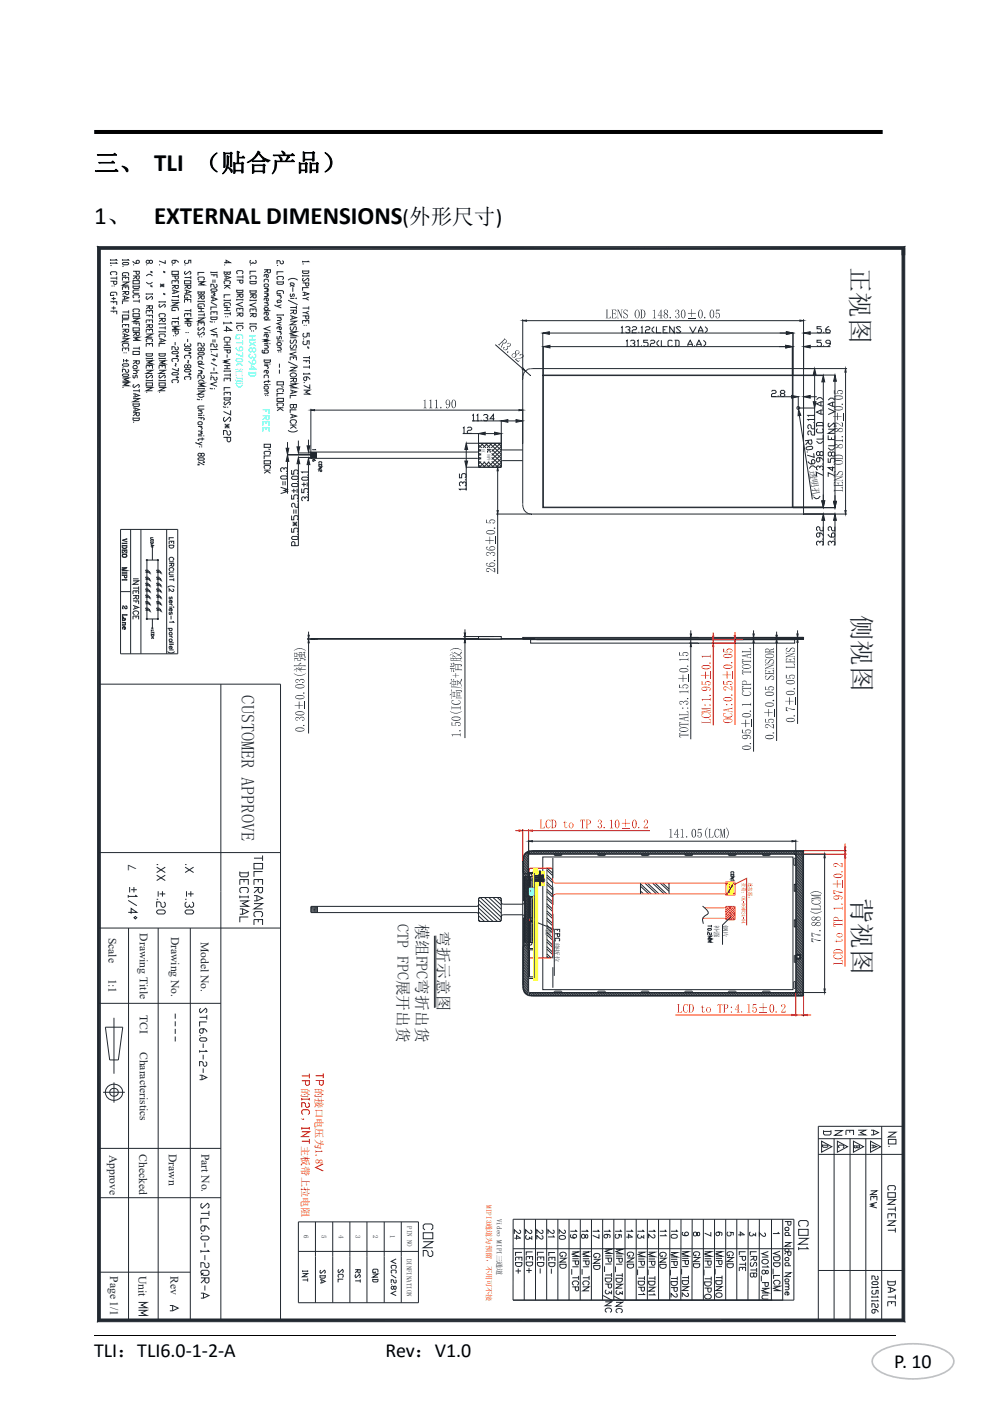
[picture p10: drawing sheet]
<svg xmlns="http://www.w3.org/2000/svg" width="210mm" height="297mm" viewBox="0 0 210 297" stroke-linecap="round" stroke-linejoin="round" font-family="sans-serif">
<defs><g id="words">
<g font-size="5.4" fill="#212830">
<text x="180.6" y="56.5" transform="rotate(90 180.6 56.5)">正视图</text>
<text x="180.9" y="130.4" transform="rotate(90 180.9 130.4)">侧视图</text>
<text x="180.9" y="190.4" transform="rotate(90 180.9 190.4)">背视图</text>
</g>
<g font-size="5.3">
<text x="20" y="36.3">三、 TLI （贴合产品）</text>
<text x="20" y="47.4">1、</text>
<text x="32.7" y="47.4">EXTERNAL DIMENSIONS</text>
</g>
<text font-size="4.6" x="85.4" y="47.4">(外形尺寸)</text>
<g font-size="4.2">
<text x="20" y="287.8">TLI：TLI6.0‐1‐2‐A</text>
<text x="81.8" y="287.8">Rev：V1.0</text>
<text x="189.7" y="290.1">P. 10</text>
</g>
<text font-size="3.9" fill="#212830" x="51.2" y="147.4" transform="rotate(90 51.2 147.4)">CUSTOMER APPROVE</text>
<g font-size="3.4" fill="#212830">
<text x="84.3" y="195.9" transform="rotate(90 84.3 195.9)">CTP FPC展开出货</text>
<text x="88.4" y="195.9" transform="rotate(90 88.4 195.9)">模组FPC弯折出货</text>
<text x="92.9" y="197.5" transform="rotate(90 92.9 197.5)">弯折示意图</text>
</g>
<text font-size="2.6" fill="#212830" x="27.2" y="183.2" transform="rotate(90 27.2 183.2)">∠</text>
<g font-size="2.5" fill="#212830">
<text x="29.6" y="197.9" transform="rotate(90 29.6 197.9)">Drawing Title</text>
<text x="23" y="198.8" transform="rotate(90 23 198.8)">Scale</text>
<text x="36.3" y="198.6" transform="rotate(90 36.3 198.6)">Drawing No.</text>
<text x="42.6" y="199.7" transform="rotate(90 42.6 199.7)">Model No.</text>
<text x="23" y="207.5" transform="rotate(90 23 207.5)">1:1</text>
<text x="29.7" y="215.3" transform="rotate(90 29.7 215.3)">TCI</text>
<text x="29.6" y="223" transform="rotate(90 29.6 223)">Characteristics</text>
<text x="23.2" y="244.8" transform="rotate(90 23.2 244.8)">Approve</text>
<text x="29.5" y="244.8" transform="rotate(90 29.5 244.8)">Checked</text>
<text x="35.8" y="244.6" transform="rotate(90 35.8 244.6)">Drawn</text>
<text x="42.7" y="244.6" transform="rotate(90 42.7 244.6)">Part No.</text>
<text x="23.4" y="270.6" transform="rotate(90 23.4 270.6)">Page 1/1</text>
<text x="29.4" y="270.5" transform="rotate(90 29.4 270.5)">Unit</text>
<text x="36.1" y="270.6" transform="rotate(90 36.1 270.6)">Rev</text>
</g>
<g font-size="2.2" fill="#f00">
<text x="64" y="230.7" transform="rotate(90 64 230.7)">的</text>
<text x="66.9" y="230.6" transform="rotate(90 66.9 230.6)">的接口电压为1.8</text>
<text x="64" y="236.8" transform="rotate(90 64 236.8)">，</text>
<text x="64" y="243" transform="rotate(90 64 243)">主板带上拉电阻</text>
</g>
<text font-size="1.9" fill="#212830" x="171.7" y="99.8" transform="rotate(82 171.7 99.8)">透明孔</text>
<text font-size="1.8" fill="#0ff" x="50.1" y="78" transform="rotate(90 50.1 78)">汇顶</text>
<text font-size="1.5" fill="#f00" x="103.2" y="255.5" transform="rotate(90 103.2 255.5)">MIPI3通道为预留，不用可不接</text>
<g font-size="1.5" fill="#212830">
<text x="68.2" y="261.9" transform="rotate(90 68.2 261.9)">5</text>
<text x="71.9" y="261.8" transform="rotate(90 71.9 261.8)">4</text>
<text x="75.4" y="261.9" transform="rotate(90 75.4 261.9)">3</text>
<text x="79.1" y="261.9" transform="rotate(90 79.1 261.9)">2</text>
<text x="82.7" y="261.9" transform="rotate(90 82.7 261.9)">1</text>
<text x="86.3" y="259.9" transform="rotate(90 86.3 259.9)">PIN NO</text>
<text x="105.4" y="258.4" transform="rotate(90 105.4 258.4)">Video MIPI三通道</text>
<text x="86.3" y="266.9" transform="rotate(90 86.3 266.9)">DINFINATION</text>
</g>
<g font-size="1.4" fill="#212830">
<text x="115.9" y="197" transform="rotate(90 115.9 197)">置</text>
<text x="151.6" y="196.1" transform="rotate(90 151.6 196.1)">补强</text>
<text x="153.4" y="196.1" transform="rotate(90 153.4 196.1)">钢片</text>
<text x="117.7" y="199.9" transform="rotate(90 117.7 199.9)">绕折位</text>
<text x="64.5" y="261.9" transform="rotate(90 64.5 261.9)">6</text>
</g>
<g font-size=".8" fill="#212830">
<text x="102.3" y="95.1" transform="rotate(90 102.3 95.1)">区</text>
<text x="103.4" y="96.2" transform="rotate(90 103.4 96.2)">原件</text>
</g>
</g></defs>
<path d="M20 28h167.2" fill="none" stroke="#000" stroke-width=".85" stroke-linecap="butt"/>
<path d="M20 283.1h170" fill="none" stroke="#000" stroke-width=".21"/>
<path d="M186 286.9a14.5 14.5 0 0 1 10.4-1.8 8.8 8.8 0 0 1 5.5 2.4 1.91 1.91 0 0 1-.6 2.8 14.5 14.5 0 0 1-10.4 1.9 8.8 8.8 0 0 1-5.5-2.4 1.91 1.91 0 0 1 .6-2.9z" fill="none" stroke="#a7bfde" stroke-width=".35"/>
<g fill="none" stroke="#212830" stroke-width=".21">
<path d="M111.7 78.4a1.95 1.95 0 0 0-.8 1.8v26.8l.2 1.1M112.6 78.2l-.9 .3M112.6 78.2h57.8v30.8h-57.8M115.1 79.5h53.1v28.1h-53.1zM66 95.9v1.3M66 97.2h35.3l.2 .2M101.5 95.7l-.2 .1h-35.3M101.5 94.1v4.8M101.5 94.3l.7 .7M101.5 95.2l.5 .5M101.5 96l.5 .5M101.5 96.9l.5 .5"/>
<path d="M101.5 97.7l1.4 1.4M101.5 98.6l.5 .5M101.5 94.1h4.8v4.9l-4.7 .1-.1-.2M101.5 94.1l4.7-.1 .1 1.2 .2 .2h4.4M101.6 94l-.1 .1M102 94l1.1 1M102 95.3l-.5 .5M102 96.2l-.5 .4M102 97l-.5 .5M102 97.9l-.5 .5M102.6 94l-1.1 1M102.6 97.9l1.2 1.2"/>
<path d="M102.9 97.9l-1.3 1.2M102.9 94l1.1 1M103.4 95.3h.6M103.4 95.2v.2M103.5 94l-1.1 1M103.5 95.9v-.3h.4v.3M103.5 97.9l1.2 1.2M103.8 97.9l-1.3 1.2M103.8 94l2.5 2.3-2.9 2.8M104 95.2v.2M104.3 95.2l2 2-1.9 1.9M104.3 96.1l2 1.9"/>
<path d="M104.3 97l2 1.8M104.3 97.8l1.3 1.3M104.4 94l-1.1 1M104.7 94l1.6 1.5-2 1.9M105.3 94l-1.1 1M105.6 94l.7 .6M106.2 94l-1.9 1.7M106.3 98.9l-.1 .2M106.3 94.7l-2 1.9M106.3 98l-1 1.1M110.9 97.7h-4.5l-.2 1.4h-4.6l-.1-.2M169.1 86.3l.2-.1 .3 .2v.2l-.3 .2-.2-.1z"/>
<path d="M111.1 108l.9 .8M111.9 108.8l.4 .1M112.3 108.9l.3 .1M110.9 135.1h59.5v.3h-59.5zM168.8 135.1h1.6M168.8 135.4h1.6M169.2 133.6v.8M169.2 135.1v.3M169.2 136.2v17.3M170.4 135.4l-59.4 .1M65.9 192.3h.1M65.9 192.6h.1"/>
<path d="M65.9 192.8h.1M65.9 193.1h.1M65.9 193.3h.1M66 192.2v1.3h35.1l.4 .2v1.3M66.1 192.2h.1M66.3 192.3h-.2v.2M66.3 192.6h-.2v.1M66.3 192.8h-.2v.2M66.3 193.1h-.2v.2M66.3 193.3h-.2v.2M66.3 192.2h.1M66.5 192.3h-.2v.2"/>
<path d="M66.5 192.6h-.2v.1M66.5 192.8h-.2v.2M66.5 193.1h-.2v.2M66.5 193.3h-.2v.2M66.6 192.2h.1M66.8 192.3h-.2v.2M66.8 192.6h-.2v.1M66.8 192.8h-.2v.2M66.8 193.1h-.2v.2M66.8 193.3h-.2v.2M66.9 192.2h.1M67.1 192.3h-.2v.2"/>
<path d="M67.1 192.6h-.2v.1M67.1 192.8h-.2v.2M67.1 193.1h-.2v.2M67.1 193.3h-.2v.2M67.2 192.2h.1M67.3 192.3h-.1v.2M67.3 192.6h-.1v.1M67.3 192.8h-.1v.2M67.3 193.1h-.1v.2M67.3 193.3h-.1v.2M101.5 190.7v1.2l-.4 .3h-35.1M101.5 190.7v4.3"/>
<path d="M101.5 190.8l4.7 4.4M101.5 191.6l4 3.8M101.5 192.5l3.1 2.9M101.5 193.3l2.2 2.1M101.5 194.2l1.3 1.2M101.5 195l.4 .4M101.5 195l.1 .3 .3 .1h4l.3-.1 .1-.3M101.9 190.3l4.4 4.2M101.9 190.3l-.3 .1-.1 .3M101.9 190.3h4l.3 .1 .1 .3M102.8 190.3l3.5 3.3M103.7 190.3l2.6 2.5"/>
<path d="M104.6 190.3l1.7 1.6M105.5 190.3l.8 .8M106.3 195l-.1 .3-.3 .1h-4l-.3-.1-.1-.3M106.3 195v-.8l.4-.2 4.4 .1 .1 .3 .1 5.2 .1 .2M106.3 190.7v4.3M111.4 185.8l-.2 .2v5.3l-.1 .3-.3 .1h-4.2l-.3-.2v-.8M111.4 185.8h1.8M111.4 199.8h1.8M113.2 195.2l-.4 .1v.2l.4 .1M113.2 190.1h-.4v.2l.4 .1M113.2 190.5l.2 .1v4.4l-.2 .2M113.2 195.6l.2 .2v3.8l-.2 .2"/>
<path d="M113.2 185.8l.2 .2v3.9l-.2 .2M115.1 181.7h53.1v28.1h-53.1z"/>
<circle cx="169.3" cy="202.9" r=".45"/>
<circle cx="169.3" cy="202.9" r=".51"/>
<circle cx="169.3" cy="202.9" r=".29"/>
</g>
<path d="M169 134.4h.3l-.1 .7z" fill="#212830"/>
<path d="M169 134.4h.3l-.1 .7z" fill="none" stroke="#212830" stroke-width=".21"/>
<path d="M169.2 135.4l.1 .8h-.3z" fill="#212830"/>
<path d="M169.2 135.4l.1 .8h-.3z" fill="none" stroke="#212830" stroke-width=".21"/>
<g fill="#212830">
<path d="M166.8 152.6a1.4 1.4 0 0 0 1.8 0v-.1v.1a1.29 1.29 0 0 1-1.8 .2z" fill-rule="evenodd"/>
<path d="M166.8 152.5l.8-.3a.68 .68 0 0 1 1 .4 1.57 1.57 0 0 0-1.8 0v.2z" fill-rule="evenodd"/>
<path d="M168.3 151.7l.4 .1-.4 .1z" fill-rule="evenodd"/>
<path d="M166.8 149.9l1.8 .5a2.29 2.29 0 0 1-1.8-.5z" fill-rule="evenodd"/>
<path d="M166.7 149.9l.2 .2v.4l.3 .3-.5-.1z" fill-rule="evenodd"/>
<path d="M166.5 148.6h.9v-.8h.2v.8l.7 .1h-.7v.7h-.2v-.7z" fill-rule="evenodd"/>
<path d="M166.8 146.9a1.4 1.4 0 0 0 1.8 0v-.2v.2a1.15 1.15 0 0 1-1.5 .4l-.3-.2z" fill-rule="evenodd"/>
<path d="M166.8 146.7l.5-.2h.7l.6 .2v.2a1.57 1.57 0 0 0-1.8 0v.2z" fill-rule="evenodd"/>
<path d="M168.3 145.9l.4 .1-.4 .1z" fill-rule="evenodd"/>
<path d="M166.8 144.6a1.4 1.4 0 0 0 1.8 0v-.2v.2a1.29 1.29 0 0 1-1.8 .2z" fill-rule="evenodd"/>
<path d="M166.8 144.4l.5-.2h.7l.6 .2v.2a1.57 1.57 0 0 0-1.8 0v.2z" fill-rule="evenodd"/>
<path d="M168.1 143.7l.3 .1 .2-.3-.1 .3-.3 .1z" fill-rule="evenodd"/>
<path d="M167.4 143.2a.65 .65 0 0 1 .8-.2 .65 .65 0 0 1 .4 .7 .57 .57 0 0 0-.5-.5 .57 .57 0 0 0-.6 .3z" fill-rule="evenodd"/>
<path d="M167.4 143.2l.3 .6-.3-.2z" fill-rule="evenodd"/>
<path d="M166.7 143.1h.2v.6l.8 .1h-1z" fill-rule="evenodd"/>
<path d="M168.2 140.7l.4 .1v.9v-.6z" fill-rule="evenodd"/>
<path d="M166.7 141.3l.2 .1 1.7-.1v.3l-1.7-.1-.2 .2z" fill-rule="evenodd"/>
<path d="M168.2 139.5l.4 .1v.9l-.1-.7z" fill-rule="evenodd"/>
<path d="M167.3 139.8h.6l-.2 .1-.1 .4-.1-.4z" fill-rule="evenodd"/>
<path d="M166.8 139.9l.1 .4h.7v-.3v.3l1-.1v.3h-1.8z" fill-rule="evenodd"/>
<path d="M166.7 139.7l.4-.1-.3 .3v.6z" fill-rule="evenodd"/>
<path d="M166.9 139.2h1.6l.1-.1v.3l-.1-.1z" fill-rule="evenodd"/>
<path d="M166.7 139.2l1.5-.6 .4-.1-1.7 .7-.1 .2z" fill-rule="evenodd"/>
<path d="M166.7 138.3l.2 .2h1.7h-1.7l-.2 .2z" fill-rule="evenodd"/>
<path d="M168.1 138.2l.3-.2 .2-.3v.4z" fill-rule="evenodd"/>
<path d="M166.7 137.4h.5l-.4 .4z" fill-rule="evenodd"/>
<path d="M166.8 137.5l.1 .5a.9 .9 0 0 0 .9-.6l.5-.1a.49 .49 0 0 1 .3 .7l-.1-.5a.7 .7 0 0 0-1 .6 .48 .48 0 0 1-.6 0 .48 .48 0 0 1-.1-.6z" fill-rule="evenodd"/>
</g>
<path d="M168.6 147.8h.1v1.6h-.1z" fill="#212830"/>
<path d="M164.4 135.4h5.8M164.4 135.5h5.8M164.7 133.9v.8M164.7 135.4v.1M164.7 136.3v20.8" fill="none" stroke="#212830" stroke-width=".21"/>
<path d="M164.6 134.7h.3l-.2 .7z" fill="#212830"/>
<path d="M164.6 134.7h.3l-.2 .7z" fill="none" stroke="#212830" stroke-width=".21"/>
<path d="M164.7 135.5l.2 .8h-.3z" fill="#212830"/>
<path d="M164.7 135.5l.2 .8h-.3z" fill="none" stroke="#212830" stroke-width=".21"/>
<g fill="#212830">
<path d="M162.3 156.3a1.45 1.45 0 0 0 1.8 0v-.2l.1 .2a1.31 1.31 0 0 1-1.9 .1z" fill-rule="evenodd"/>
<path d="M162.3 156.1a1.51 1.51 0 0 1 1.8 0v.2a1.54 1.54 0 0 0-1.8 0v.1z" fill-rule="evenodd"/>
<path d="M163.9 155.3h.3v.2h-.3z" fill-rule="evenodd"/>
<path d="M163.7 153.5l.5 .1v.8h-.2l-.1-.8z" fill-rule="evenodd"/>
<path d="M162.4 153.6a1.05 1.05 0 0 1 1.3 .6l.3 .2a1.82 1.82 0 0 0-1.6-.6l-.1 .2z" fill-rule="evenodd"/>
<path d="M162.3 153.8l.1 .4h.4v.1h-.5z" fill-rule="evenodd"/>
<path d="M163.7 153.1h.2l.2-.3v.3l-.3 .2z" fill-rule="evenodd"/>
<path d="M163 152.6a.65 .65 0 0 1 .8-.2 .65 .65 0 0 1 .3 .7 .6 .6 0 0 0-.4-.6 .6 .6 0 0 0-.7 .3z" fill-rule="evenodd"/>
<path d="M163 152.6l.3 .6-.3-.2z" fill-rule="evenodd"/>
<path d="M162.3 152.4h.1v.7l.9 .1h-1z" fill-rule="evenodd"/>
<path d="M162.1 151.1h.9v-.8h.1v.8l.8 .1h-.8v.7h-.1v-.7z" fill-rule="evenodd"/>
<path d="M162.3 149.4a1.5 1.5 0 0 0 1.8 0v-.2a.62 .62 0 0 1-.9 .6l-.7-.1z" fill-rule="evenodd"/>
<path d="M162.3 149.2a1.66 1.66 0 0 1 1.8 0v.2a1.42 1.42 0 0 0-1.8 0v.2z" fill-rule="evenodd"/>
<path d="M163.9 148.4h.3v.2h-.3z" fill-rule="evenodd"/>
<path d="M162.3 147.1a1.5 1.5 0 0 0 1.8 0v-.2a.62 .62 0 0 1-.9 .7l-.7-.2z" fill-rule="evenodd"/>
<path d="M162.3 146.9a1.72 1.72 0 0 1 1.8 0v.2a1.42 1.42 0 0 0-1.8 0v.2z" fill-rule="evenodd"/>
<path d="M163.7 146.2h.2l.2-.2v.2l-.2 .2h-.2z" fill-rule="evenodd"/>
<path d="M163.1 145.6l.4-.1a.52 .52 0 0 1 .6 .7 .6 .6 0 0 0-.4-.5 .6 .6 0 0 0-.7 .2z" fill-rule="evenodd"/>
<path d="M163 145.7l.3 .6-.3-.2z" fill-rule="evenodd"/>
<path d="M162.3 145.6h.1v.6l.9 .1h-1z" fill-rule="evenodd"/>
<path d="M163.6 144.1l.4-.2 .1-.2 .1 .4z" fill-rule="evenodd"/>
<path d="M162.2 143.3h.5l-.4 .4z" fill-rule="evenodd"/>
<path d="M162.3 143.4l.1 .5a.9 .9 0 0 0 .9-.6l.3-.1a.47 .47 0 0 1 .5 .2 .47 .47 0 0 1 0 .5l-.1-.5a.71 .71 0 0 0-1 .6l-.3 .1-.3-.1z" fill-rule="evenodd"/>
<path d="M163.7 142l.5 .1v.9l-.2-.8z" fill-rule="evenodd"/>
<path d="M162.8 142.3h.7h-.3l-.1 .4-.1-.4z" fill-rule="evenodd"/>
<path d="M162.3 142.4l.1 .3h.7l.1-.2v.2h.9v.3h-1.8z" fill-rule="evenodd"/>
<path d="M162.3 142.1h.3l-.3 .3v.6z" fill-rule="evenodd"/>
<path d="M162.4 141.8l1.6-.1 .2-.1v.3l-.2-.1z" fill-rule="evenodd"/>
<path d="M162.3 141.6l1.4-.6h.5l-1.7 .7-.2 .2z" fill-rule="evenodd"/>
<path d="M162.3 140.8l.1 .1 1.8 .1h-1.8l-.1 .2z" fill-rule="evenodd"/>
<path d="M163.6 140.7l.4-.2 .1-.3 .1 .4z" fill-rule="evenodd"/>
<path d="M162.2 139.9h.5l-.3 .1-.1 .3z" fill-rule="evenodd"/>
<path d="M162.3 140l.1 .5a.73 .73 0 0 0 .9-.6 .51 .51 0 0 1 .7 0 .51 .51 0 0 1 .1 .6l-.1-.5a.71 .71 0 0 0-1 .6 .48 .48 0 0 1-.6 0 .48 .48 0 0 1-.1-.6z" fill-rule="evenodd"/>
<path d="M162.3 139.1a1.36 1.36 0 0 0 1.8 0v.2l-.5 .2a1.43 1.43 0 0 1-1.3-.2z" fill-rule="evenodd"/>
<path d="M162.3 138.9a1.32 1.32 0 0 1 1.9 .2l-.1 .2v-.2a1.36 1.36 0 0 0-1.8 0v.2z" fill-rule="evenodd"/>
<path d="M163.2 137.8l1-.4v.3l-1 .2z" fill-rule="evenodd"/>
<path d="M162.3 138l.1 .2h.7l.1-.4v.4h.8l.2-.2v.4l-.2-.1-1.7 .1z" fill-rule="evenodd"/>
<path d="M162.4 137.6l.6-.1 .2 .3-.1 .4-.1-.5h-.5l-.2 .7z" fill-rule="evenodd"/>
</g>
<path d="M164.1 150.3h.2v1.6h-.2z" fill="#212830"/>
<path d="M159.5 135.1h10.9M159.5 135.5h10.9M159.8 133.6v.8M159.8 135.1v.4M159.8 136.3v23.1" fill="none" stroke="#212830" stroke-width=".21"/>
<path d="M159.7 134.4h.3l-.2 .7z" fill="#212830"/>
<path d="M159.7 134.4h.3l-.2 .7z" fill="none" stroke="#212830" stroke-width=".21"/>
<path d="M159.8 135.5l.2 .8h-.3z" fill="#212830"/>
<path d="M159.8 135.5l.2 .8h-.3z" fill="none" stroke="#212830" stroke-width=".21"/>
<g fill="#212830">
<path d="M157.4 158.5a1.49 1.49 0 0 0 1.8 0l.1-.2v.2a1.34 1.34 0 0 1-1.9 .2z" fill-rule="evenodd"/>
<path d="M157.4 158.3l.9-.2a.69 .69 0 0 1 .9 .4 1.61 1.61 0 0 0-1.8 0v.2z" fill-rule="evenodd"/>
<path d="M159 157.6h.3v.2h-.3z" fill-rule="evenodd"/>
<path d="M159 156.4l.2-.1 .1 .2-.3 .1z" fill-rule="evenodd"/>
<path d="M158.2 155.8h.6l.4 .3 .1 .4a.72 .72 0 0 0-1-.5z" fill-rule="evenodd"/>
<path d="M157.4 156.1l.8-.3 .3 .5a.59 .59 0 0 0-1.1 0z" fill-rule="evenodd"/>
<path d="M157.4 156.1a.54 .54 0 0 0 .5 .4 .54 .54 0 0 0 .6-.4 .56 .56 0 0 1-.6 .7 .56 .56 0 0 1-.5-.7z" fill-rule="evenodd"/>
<path d="M158.8 155.3l.3 .1 .1-.3v.3l-.3 .1z" fill-rule="evenodd"/>
<path d="M158.1 154.8a.64 .64 0 0 1 .8-.1 .64 .64 0 0 1 .4 .6 .6 .6 0 0 0-.5-.5 .6 .6 0 0 0-.6 .3z" fill-rule="evenodd"/>
<path d="M158.1 154.8l.3 .7-.3-.3z" fill-rule="evenodd"/>
<path d="M157.4 154.7h.1v.7l.9 .1-1-.1z" fill-rule="evenodd"/>
<path d="M157.2 153.3h.9v-.7h.1v.7l.8 .1h-.8v.8h-.1v-.8z" fill-rule="evenodd"/>
<path d="M157.4 151.7a1.58 1.58 0 0 0 1.8 0l.1-.3a.65 .65 0 0 1-1 .7l-.7-.1z" fill-rule="evenodd"/>
<path d="M157.4 151.4a1.8 1.8 0 0 1 1.9 0l-.1 .3a1.48 1.48 0 0 0-1.8 0v.1z" fill-rule="evenodd"/>
<path d="M159 150.7h.3v.2h-.3z" fill-rule="evenodd"/>
<path d="M157.4 149.3h1.6l.3-.3v.7l-.3-.3h-1.4l-.1 .3z" fill-rule="evenodd"/>
<path d="M158.8 146.6l.4 .1 .1 .5-.1-.4z" fill-rule="evenodd"/>
<path d="M157.4 146.7a.8 .8 0 0 0 1.2 .7l.4-.1 .2-.3 .1 .2a1.25 1.25 0 0 1-1.9-.2z" fill-rule="evenodd"/>
<path d="M157.4 146.7l.5-.1-.5 .4z" fill-rule="evenodd"/>
<path d="M157.4 145.8l1.8 .1 .1-.2v.5l-.1-.2-1.8 .1z" fill-rule="evenodd"/>
<path d="M157.4 145.5v.6l.4 .3h-.4z" fill-rule="evenodd"/>
<path d="M157.4 145.5h.4l-.3 .1-.1 .5z" fill-rule="evenodd"/>
<path d="M157.4 144.8l.1 .2h.8l.1-.4v.4h.8l.1-.1v.4l-.1-.1h-1.8z" fill-rule="evenodd"/>
<path d="M157.4 144.5l.3-.2h.4l.3 .3-.1 .4a.48 .48 0 0 0-.3-.5 .48 .48 0 0 0-.6 .2v.6z" fill-rule="evenodd"/>
<path d="M157.4 142.3l1.8 .1 .1-.1v.4l-.1-.1-1.8 .1z" fill-rule="evenodd"/>
<path d="M157.4 142.1v.6l.4 .3-.4-.1z" fill-rule="evenodd"/>
<path d="M157.4 142.1l.4-.1-.3 .2-.1 .5z" fill-rule="evenodd"/>
<path d="M157.4 141.3a1.41 1.41 0 0 0 1.9 0 .91 .91 0 0 1-1.4 .5l-.5-.3z" fill-rule="evenodd"/>
<path d="M157.4 141.1a1.32 1.32 0 0 1 1.9 .2v.2a.63 .63 0 0 0-1-.5l-.6 .1-.2 .1-.1 .3z" fill-rule="evenodd"/>
<path d="M157.4 140l1.8 .1 .1-.1v.4l-.1-.1-1.8 .1z" fill-rule="evenodd"/>
<path d="M157.4 139.8v.6l.4 .3-.4-.1z" fill-rule="evenodd"/>
<path d="M157.4 139.8h.4l-.3 .1-.1 .5z" fill-rule="evenodd"/>
<path d="M157.4 139.1l1.1 .2 .1-.4v.4h.7v.3z" fill-rule="evenodd"/>
<path d="M157.3 139l2-.5v.4l-.1-.1-.6 .1-.1 .4v-.4l-1.1 .2z" fill-rule="evenodd"/>
<path d="M158.9 137.4l.4 .1v.9l-.1-.6z" fill-rule="evenodd"/>
<path d="M157.4 138l.1 .1 1.7-.1v.3h-1.7l-.1 .1z" fill-rule="evenodd"/>
</g>
<path d="M159.3 152.6h.1v1.6h-.1z" fill="#212830"/>
<path d="M65.1 135.5h1.6M65.1 135.4h1.6M65.4 133.9v.8M65.4 135.4v.1M65.4 136.3v19.2M65.9 135.4h35.6v-.4h4.8v.4l7.1 .1z" fill="none" stroke="#212830" stroke-width=".21"/>
<path d="M65.3 134.7h.3l-.2 .7z" fill="#212830"/>
<path d="M65.3 134.7h.3l-.2 .7z" fill="none" stroke="#212830" stroke-width=".21"/>
<path d="M65.4 135.5l.2 .8h-.3z" fill="#212830"/>
<path d="M65.4 135.5l.2 .8h-.3z" fill="none" stroke="#212830" stroke-width=".21"/>
<g fill="#212830">
<path d="M64.6 139.9l-.1 .2z"/>
<path d="M63.8 139.7l.1 .4-.2 .1z"/>
<path d="M63.6 139.6l.1-.1v.5z"/>
<path d="M63.5 138.3v.5l-.2-.4z"/>
<path d="M63.2 139.5l.1 .2z"/>
<path d="M62.3 138.5l.2-.1-.1 .7z"/>
<path d="M62.7 154.7a1.54 1.54 0 0 0 1.8 0v-.2l.1 .2a1.41 1.41 0 0 1-1.9 .2z" fill-rule="evenodd"/>
<path d="M62.7 154.5l.5-.3h.8l.5 .3v.2a1.4 1.4 0 0 0-1.8 0v.2z" fill-rule="evenodd"/>
<path d="M64.3 153.7h.3v.2h-.3z" fill-rule="evenodd"/>
<path d="M64.1 152.6l.2 .1 .2-.3v.2l-.3 .2z" fill-rule="evenodd"/>
<path d="M62.8 152.1a.51 .51 0 0 1 .7 .2 .54 .54 0 0 1 .7-.3 .54 .54 0 0 1 .3 .6 .52 .52 0 0 0-.4-.5 .52 .52 0 0 0-.6 .4v-.2l-.4-.1h-.3l-.1 .2z" fill-rule="evenodd"/>
<path d="M62.7 152.2v.4h.4v.2l-.4-.1z" fill-rule="evenodd"/>
<path d="M62.7 151.2a1.45 1.45 0 0 0 1.8 0v-.1l.1 .1a1.31 1.31 0 0 1-1.9 .2z" fill-rule="evenodd"/>
<path d="M62.7 151a1.74 1.74 0 0 1 1.8 .1v.1a1.54 1.54 0 0 0-1.8 0v.2z" fill-rule="evenodd"/>
<path d="M62.5 149.5h.9v-.8h.1v.8l.8 .1h-.8v.7h-.1v-.7z" fill-rule="evenodd"/>
<path d="M62.7 147.8a1.48 1.48 0 0 0 1.8 0v-.2a.67 .67 0 0 1-.9 .7l-.7-.2-.2-.1z" fill-rule="evenodd"/>
<path d="M62.7 147.6l.5-.2h.8l.5 .2v.2a1.48 1.48 0 0 0-1.8 0v.2z" fill-rule="evenodd"/>
<path d="M64.3 146.8h.3v.2h-.3z" fill-rule="evenodd"/>
<path d="M62.7 145.5a1.4 1.4 0 0 0 1.8 0v-.2a.49 .49 0 0 1-.1 .6 .49 .49 0 0 1-.5 .1h-.6a.52 .52 0 0 1-.6-.5z" fill-rule="evenodd"/>
<path d="M62.7 145.3l.5-.2h.8l.5 .2v.2a1.57 1.57 0 0 0-1.8 0v.2z" fill-rule="evenodd"/>
<path d="M64.1 144.6h.2l.2-.2v.2l-.2 .2z" fill-rule="evenodd"/>
<path d="M62.7 144.2l.1-.1a.48 .48 0 0 1 .7 .2 .54 .54 0 0 1 .7-.3 .54 .54 0 0 1 .3 .6 .53 .53 0 0 0-.4-.5 .53 .53 0 0 0-.6 .4l-.1-.3h-.6l-.1 .2z" fill-rule="evenodd"/>
<path d="M62.7 144.2v.4h.4v.1h-.4z" fill-rule="evenodd"/>
<path d="M62.3 142.8a2.55 2.55 0 0 0 2.6 0 1.99 1.99 0 0 1-2.6 0z" fill-rule="evenodd"/>
<path d="M63.9 141.6h.3l-.5 .3z" fill-rule="evenodd"/>
<path d="M63.5 142.1l.1-.1 .4 .5z" fill-rule="evenodd"/>
<path d="M63.4 141.5l.3 .4-.5-.3z" fill-rule="evenodd"/>
<path d="M63.3 141.1a1.94 1.94 0 0 1 1.6 .1h-1.7z" fill-rule="evenodd"/>
<path d="M62.9 141.5l.5 .4 .3-.1 1.1 .1 .1 .1-1.4 .1-.6-.3z" fill-rule="evenodd"/>
<path d="M62.7 141.7l.2-.2-.1 1z" fill-rule="evenodd"/>
<path d="M62.4 141l.8 .1 .4-.4 .4-.1a1.95 1.95 0 0 1-1.7 .6z" fill-rule="evenodd"/>
<path d="M62.4 142h.4l-.5 .2z" fill-rule="evenodd"/>
<path d="M64.6 138.4l.3 1-.3 .1z" fill-rule="evenodd"/>
<path d="M64.3 138.3h.5l-.2 .1v.7l-.1-.7-.3 .1z" fill-rule="evenodd"/>
<path d="M64 138.5v.3h.6v.1h-.6z" fill-rule="evenodd"/>
<path d="M63.5 138.8h.5v.4v-.3h-.5z" fill-rule="evenodd"/>
<path d="M63.5 138.3h.6l-.1 .6v-.4h-.5z" fill-rule="evenodd"/>
<path d="M63.5 138.3v.9h.5v-.4v.4l.2 .2h-.8z" fill-rule="evenodd"/>
<path d="M63.2 139.5v.5h.5v-.5l.7 .1 .5 .3-1.1-.2-.1 .5-.7-.1z" fill-rule="evenodd"/>
<path d="M63.1 138.7l.4 .1v.4v-.3h-.5z" fill-rule="evenodd"/>
<path d="M62.5 139.5h.7l-.1 .5v-.3h-.5z" fill-rule="evenodd"/>
<path d="M62.5 138.5v.6h.4l.1-.2 .1 .4h-.6z" fill-rule="evenodd"/>
<path d="M62.4 139.6l.1-.1v.7v-.5z" fill-rule="evenodd"/>
<path d="M62.5 138.4h.6l-.2 .7v-.6h-.4v.8h-.1z" fill-rule="evenodd"/>
<path d="M62.3 137.9a1.91 1.91 0 0 1 2.6 0 2.5 2.5 0 0 0-2.6 0z" fill-rule="evenodd"/>
</g>
<path d="M64.5 148.7h.2v1.6h-.2z" fill="#212830"/>
<path d="M98.3 135.5h5.5M98.3 135h6.4M98.6 133.4v.8M98.6 135v.5M98.6 136.3v20.2" fill="none" stroke="#212830" stroke-width=".21"/>
<path d="M98.5 134.2h.2l-.1 .8z" fill="#212830"/>
<path d="M98.5 134.2h.2l-.1 .8z" fill="none" stroke="#212830" stroke-width=".21"/>
<path d="M98.6 135.5l.1 .8h-.2z" fill="#212830"/>
<path d="M98.6 135.5l.1 .8h-.2z" fill="none" stroke="#212830" stroke-width=".21"/>
<g fill="#212830">
<path d="M97.8 146.6v.2z"/>
<path d="M97 147.5l-.1 .1z"/>
<path d="M96.8 147.9l-.2 .1z"/>
<path d="M96.5 146.7l.1 .1z"/>
<path d="M95.9 146.8l.2-.1v.9v-.7z"/>
<path d="M95.6 144.1l.2-.2v1.7v-1.4z"/>
<path d="M97.7 141.1l.1 .3z"/>
<path d="M96.6 141.9l-.1 .2z"/>
<path d="M95.8 141.8v.6l-.1 .1z"/>
<path d="M97.7 139.7v.2z"/>
<path d="M95.6 139.4v.5l-.1-.3z"/>
<path d="M95.7 155.7h1.8l.2-.2v.6l-.2-.2h-1.4l-.2 .2z" fill-rule="evenodd"/>
<path d="M97.4 154.8h.3v.2h-.3z" fill-rule="evenodd"/>
<path d="M97.2 153.8h.3l.1-.3v.3l-.3 .1z" fill-rule="evenodd"/>
<path d="M96.6 153.2l.4-.1a.5 .5 0 0 1 .6 .1 .5 .5 0 0 1 .1 .6 .6 .6 0 0 0-.5-.6 .6 .6 0 0 0-.6 .3z" fill-rule="evenodd"/>
<path d="M96.5 153.3l.3 .6-.3-.3z" fill-rule="evenodd"/>
<path d="M95.8 153.1h.1v.7l.9 .1-1-.1z" fill-rule="evenodd"/>
<path d="M95.8 152.4a1.5 1.5 0 0 0 1.8 0v-.2l.1 .2a1.39 1.39 0 0 1-1.9 .1z" fill-rule="evenodd"/>
<path d="M95.8 152.2l.6-.3h.7l.5 .3v.2a1.37 1.37 0 0 0-1.8 0v.1z" fill-rule="evenodd"/>
<path d="M95.4 150.8a2.51 2.51 0 0 0 2.6 0 1.94 1.94 0 0 1-2.6 0z" fill-rule="evenodd"/>
<path d="M95.8 149.7l.1 .3h1.6l.2-.3v.7l-.2-.2h-1.6l-.1 .2z" fill-rule="evenodd"/>
<path d="M97.2 148.4l.5 .4v.3l-.2-.4z" fill-rule="evenodd"/>
<path d="M95.8 148.6a.82 .82 0 0 0 1.2 .6h.4l.2-.3 .1 .2a1.21 1.21 0 0 1-1.9-.3z" fill-rule="evenodd"/>
<path d="M95.8 148.5h.5l-.4 .1-.1 .3z" fill-rule="evenodd"/>
<path d="M97.1 146.8l.6 .2h-.2v.5v-.5h-.4z" fill-rule="evenodd"/>
<path d="M96.9 146.9l.2-.1v.7h.4v-.5v.5l.2 .1h-.7z" fill-rule="evenodd"/>
<path d="M96.8 146.3l1.2 .2-.2 .3-.1-.3h-.9z" fill-rule="evenodd"/>
<path d="M96.6 146.4l.2-.1v1.6l1.2 .1h-1.2v-1.5z" fill-rule="evenodd"/>
<path d="M96.1 146.7h.4l-.1 .9v-.8h-.3z" fill-rule="evenodd"/>
<path d="M96.1 146.7v.9h.3l.1-.9 .1 1h-.6z" fill-rule="evenodd"/>
<path d="M95.6 146.3l.2-.1v2v-1.8z" fill-rule="evenodd"/>
<path d="M95.5 147.2h.3l-.4 .2z" fill-rule="evenodd"/>
<path d="M97.6 144.7l.4 1-.4-.8z" fill-rule="evenodd"/>
<path d="M97 144.5v.6l.7-.6 .1-.6 .2 .2-.4 .8-.6 .2z" fill-rule="evenodd"/>
<path d="M97 144.2l.5 .4v.2l-.5-.3v.6z" fill-rule="evenodd"/>
<path d="M96.8 144.4l.2-.2-.1 1.2z" fill-rule="evenodd"/>
<path d="M96.7 144.5l.1 .7-.5-.1 .3-.1z" fill-rule="evenodd"/>
<path d="M96.3 144.4h.4l-.1 .6v-.5z" fill-rule="evenodd"/>
<path d="M96.1 144.1l.2-.1-.1 1.6v-1.3z" fill-rule="evenodd"/>
<path d="M96 144.3l.2 .2h-.3z" fill-rule="evenodd"/>
<path d="M96 145l.2 .1-.3 .1z" fill-rule="evenodd"/>
<path d="M95.8 143.9v1.7l1.5 .1 .7 .3-1-.3h-1.4l.2-.1z" fill-rule="evenodd"/>
<path d="M95.5 144.8l.3 .1-.4 .1z" fill-rule="evenodd"/>
<path d="M96 143.2h.6l.1-.5v.5h.7h-.7l-.1 .5v-.5z" fill-rule="evenodd"/>
<path d="M96.6 140.8l1.1 .1 .3 .2-.2 .3-.1-.3-.4-.1v.9v-.9h-.3l-.1 .9v-.9h-.3z" fill-rule="evenodd"/>
<path d="M96.5 140.9l.1-.1v1.1h.3l.1-.9v.9h.3v-.9v.9h.7v.2h-1.4z" fill-rule="evenodd"/>
<path d="M96.1 141.8l.3 .6-.2 .1z" fill-rule="evenodd"/>
<path d="M95.9 140.6l.3-.1 .1 .1v.7l-.1-.5z" fill-rule="evenodd"/>
<path d="M95.5 140.7l.3-.1 .1 .6z" fill-rule="evenodd"/>
<path d="M95.5 141.2h.6l.1-.1 .1 .2-.9 .1z" fill-rule="evenodd"/>
<path d="M95.5 141.6h.9l.1 .2h-.7l-.1 .7v-.7h-.3z" fill-rule="evenodd"/>
<path d="M97.5 138.9l.5 .8-.5-.7z" fill-rule="evenodd"/>
<path d="M96.6 139.1l.7-.2v.1z" fill-rule="evenodd"/>
<path d="M96.7 138.5l.7 .3 .4-.6 .2 .2-.5 .6-1-.4z" fill-rule="evenodd"/>
<path d="M96.3 138.4l.3-.1-.5 .4z" fill-rule="evenodd"/>
<path d="M96.2 138.9l.5 .5-.7-.3z" fill-rule="evenodd"/>
<path d="M95.9 138.2v1.2v-1l-.1-.1z" fill-rule="evenodd"/>
<path d="M95.6 139.4l2.2 .1 .1 .2-.2 .2-.1-.3h-.7l-.1 .3v-.3h-.5l-.1 .3v-.3h-.5z" fill-rule="evenodd"/>
<path d="M95.6 139.4l.1 .5h.5l.1-.3v.3h.5l.1-.3v.3l1.1 .3-2.5-.1z" fill-rule="evenodd"/>
<path d="M95.5 138.8h.3l-.4 .2z" fill-rule="evenodd"/>
<path d="M95.4 137.9a1.87 1.87 0 0 1 2.6 0 2.47 2.47 0 0 0-2.6 0z" fill-rule="evenodd"/>
</g>
<path d="M101.5 135.5h4.8" fill="none" stroke="#212830" stroke-width=".21"/>
<path d="M111.4 194.6l.8 .2-.1 .2z" fill="#212830"/>
<g fill="none" stroke="#212830" stroke-width=".21">
<path d="M110.9 67.7v12.7M111.7 68h58M170.4 67.7v10.5M65.9 96.9l1.2 .1zM65.9 96.7h1.2v.2h-1.2zM65.9 96.5h1.2v.2h-1.2zM65.9 96h1.2v.1h-1.2zM65.9 96.2l1.2 .1zM65.9 96.4l1.2 .1zM65.9 135.5h1.4M67.3 192.2v1.3M111.4 194.6l.8 .2-.1 .2z"/>
<path d="M112.2 194.9l5.4 2.1v9.9M117.7 197h1v.7M117.7 198h1v.5l-.1 .1-.4-.1v-.5M117.9 199.6l-.2-.2v-.3l.2-.2h.7l.1 .2-.1 .5M118.2 197v.4M168.9 180.6l1.4 1.3M168.9 180.9l1.4 1.4M168.9 181.3l1.4 1.3M168.9 181.6l1.4 1.4M168.9 182l1.4 1.3M168.9 182.3l1.4 1.3M168.9 182.6l1.4 1.4"/>
<path d="M168.9 183l1.4 1.3M168.9 183.3l1.4 1.4M168.9 183.7l1.4 1.3M168.9 184l1.4 1.3M168.9 184.3l1.4 1.4M168.9 184.7l1.4 1.3M168.9 185l1.4 1.4M168.9 185.3l1.4 1.4M168.9 185.7l1.4 1.3M168.9 186l1.4 1.4M168.9 186.4l1.4 1.3M168.9 186.7l1.4 1.3"/>
<path d="M168.9 187l1.4 1.4M168.9 187.4l1.4 1.3M168.9 187.7l1.4 1.3M168.9 188.1l1.4 1.3M168.9 188.4l1.4 1.3M168.9 188.7l1.4 1.4M168.9 189.1l1.4 1.3M168.9 189.4l1.4 1.4M168.9 189.7l1.4 1.4M168.9 190.1l1.4 1.3M168.9 190.4l1.4 1.4M168.9 190.8l1.4 1.3"/>
<path d="M168.9 191.1l1.4 1.3M168.9 191.5l1.4 1.3M168.9 191.8l1.4 1.3M168.9 192.1l1.4 1.3M168.9 192.4l1.4 1.4M168.9 192.8l1.4 1.3M168.9 193.1l1.4 1.4M168.9 193.5l1.4 1.3M168.9 193.8l1.4 1.4M168.9 194.1l1.4 1.4M168.9 194.5l1.4 1.3M168.9 194.8l1.4 1.4"/>
<path d="M168.9 195.2l1.4 1.3M168.9 195.5l1.4 1.4M168.9 195.9l1.4 1.3M168.9 196.2l1.4 1.3M168.9 196.5l1.4 1.3M168.9 196.8l1.4 1.4M168.9 197.2l1.4 1.3M168.9 197.5l1.4 1.4M168.9 197.9l1.4 1.3M168.9 198.2l1.4 1.4M168.9 198.5l1.4 1.4M168.9 198.9l1.4 1.3"/>
<path d="M168.9 199.2l1.4 1.4M168.9 199.6l1.4 1.3M168.9 199.9l1.4 1.4M168.9 180.5h1.4v30.6h-1.4v-7.8h.9v-.9h-.9zM169.1 180.5l1.2 1.1M169.5 180.5l.8 .8M169.8 180.5l.5 .4M170.2 180.5l.1 .1M112.3 210.8l.3 .3M112.3 210.5h56.3v.6h-56.3zM112.4 210.5l.5 .6M112.8 210.5l.5 .6"/>
<path d="M113.1 210.5l.6 .6M113.5 210.5l.5 .6M113.8 210.5l.6 .6M114.2 210.5l.6 .6M114.6 210.5l.5 .6M114.9 210.5l.6 .6M115.3 210.5l.5 .6M115.6 210.5l.6 .6M116 210.5l.5 .6M116.4 210.5l.5 .6M116.7 210.5l.6 .6M117.1 210.5l.5 .6"/>
<path d="M117.5 210.5l.5 .6M117.8 210.5l.6 .6M118.2 210.5l.5 .6M118.5 210.5l.6 .6M118.9 210.5l.5 .6M119.3 210.5l.5 .6M119.6 210.5l.5 .6M120 210.5l.5 .6M120.3 210.5l.6 .6M120.7 210.5l.5 .6M121.1 210.5l.5 .6M121.4 210.5l.6 .6"/>
<path d="M121.8 210.5l.5 .6M122.1 210.5l.6 .6M122.5 210.5l.6 .6M122.9 210.5l.5 .6M123.2 210.5l.6 .6M123.6 210.5l.5 .6M123.9 210.5l.6 .6M124.3 210.5l.5 .6M124.7 210.5l.5 .6M125 210.5l.6 .6M125.4 210.5l.5 .6M125.8 210.5l.5 .6"/>
<path d="M126.1 210.5l.6 .6M126.5 210.5l.5 .6M126.8 210.5l.6 .6M127.2 210.5l.5 .6M127.5 210.5l.6 .6M127.9 210.5l.5 .6M128.2 210.5l.6 .6M128.6 210.5l.6 .6M129 210.5l.5 .6M129.3 210.5l.6 .6M129.7 210.5l.6 .6M130.1 210.5l.5 .6"/>
<path d="M130.4 210.5l.6 .6M130.8 210.5l.6 .6M131.2 210.5l.5 .6M131.5 210.5l.6 .6M131.9 210.5l.5 .6M132.2 210.5l.6 .6M132.6 210.5l.5 .6M132.9 210.5l.6 .6M133.3 210.5l.6 .6M133.7 210.5l.5 .6M134 210.5l.6 .6M134.4 210.5l.6 .6"/>
<path d="M134.8 210.5l.5 .6M135.1 210.5l.6 .6M135.5 210.5l.5 .6M135.8 210.5l.6 .6M136.2 210.5l.6 .6M136.5 210.5l.6 .6M136.9 210.5l.6 .6M137.3 210.5l.5 .6M137.6 210.5l.6 .6M138 210.5l.6 .6M138.4 210.5l.5 .6M138.7 210.5l.6 .6"/>
<path d="M139.1 210.5l.5 .6M139.5 210.5l.5 .6M139.8 210.5l.6 .6M140.2 210.5l.5 .6M140.5 210.5l.6 .6M140.9 210.5l.5 .6M141.2 210.5l.6 .6M141.6 210.5l.6 .6M142 210.5l.5 .6M142.3 210.5l.6 .6M142.7 210.5l.6 .6M143.1 210.5l.5 .6"/>
<path d="M143.4 210.5l.6 .6M143.8 210.5l.5 .6M144.1 210.5l.6 .6M144.5 210.5l.6 .6M144.8 210.5l.6 .6M145.2 210.5l.6 .6M145.6 210.5l.5 .6M145.9 210.5l.6 .6M146.3 210.5l.6 .6M146.7 210.5l.5 .6M147 210.5l.6 .6M147.4 210.5l.5 .6"/>
<path d="M147.8 210.5l.5 .6M148.1 210.5l.6 .6M148.5 210.5l.5 .6M148.8 210.5l.6 .6M149.2 210.5l.5 .6M149.5 210.5l.6 .6M149.9 210.5l.6 .6M150.3 210.5l.5 .6M150.6 210.5l.6 .6M151 210.5l.6 .6M151.4 210.5l.5 .6M151.7 210.5l.6 .6"/>
<path d="M152.1 210.5l.5 .6M152.4 210.5l.6 .6M152.8 210.5l.6 .6M153.1 210.5l.6 .6M153.5 210.5l.6 .6M153.9 210.5l.5 .6M154.2 210.5l.6 .6M154.6 210.5l.6 .6M155 210.5l.5 .6M155.3 210.5l.6 .6M155.7 210.5l.5 .6M156.1 210.5l.5 .6"/>
<path d="M156.4 210.5l.6 .6M156.8 210.5l.5 .6M157.1 210.5l.6 .6M157.5 210.5l.5 .6M157.8 210.5l.6 .6M158.2 210.5l.6 .6M158.6 210.5l.5 .6M158.9 210.5l.6 .6M159.3 210.5l.5 .6M159.7 210.5l.5 .6M160 210.5l.5 .6M160.4 210.5l.5 .6"/>
<path d="M160.7 210.5l.6 .6M161.1 210.5l.5 .6M161.4 210.5l.6 .6M161.8 210.5l.6 .6M162.2 210.5l.5 .6M162.5 210.5l.6 .6M162.9 210.5l.5 .6M163.3 210.5l.5 .6M163.6 210.5l.6 .6M164 210.5l.5 .6M164.3 210.5l.6 .6M164.7 210.5l.5 .6"/>
<path d="M165.1 210.5l.5 .6M165.4 210.5l.6 .6M165.8 210.5l.5 .6M166.1 210.5l.6 .6M166.5 210.5l.5 .6M166.9 210.5l.5 .6M167.2 210.5l.6 .6M167.6 210.5l.5 .6M168 210.5l.5 .6M168.3 210.5l.3 .3M168.9 200.3l1.4 1.3M168.9 200.6l1.4 1.3"/>
<path d="M168.9 200.9l1.4 1.3M168.9 201.3l1.4 1.3M168.9 201.6l.8 .8M168.9 201.9l.5 .5M168.9 202.3l.1 .1M168.9 203.6l1.4 1.4M168.9 204l1.4 1.3M168.9 204.3l1.4 1.3M168.9 204.7l1.4 1.3M168.9 205l1.4 1.3M168.9 205.3l1.4 1.4M168.9 205.7l1.4 1.3"/>
<path d="M168.9 206l1.4 1.3M168.9 206.3l1.4 1.4M168.9 206.7l1.4 1.3M168.9 207l1.4 1.4M168.9 207.3l1.4 1.4M168.9 207.7l1.4 1.3M168.9 208l1.4 1.4M168.9 208.4l1.4 1.3M168.9 208.7l1.4 1.3M168.9 209l1.4 1.4M168.9 209.4l1.4 1.3M168.9 209.7l1.4 1.4"/>
<path d="M168.9 210.1l1 1M168.9 210.4l.7 .7M168.9 210.7l.3 .4M168.9 203.3l1.4 1.3M169.2 203.3l1.1 1M169.6 203.3l.7 .7M169.8 202.5l.5 .4M169.8 202.8l.5 .5M169.8 203.1l.5 .5"/>
</g>
<path d="M110.9 68l.8-.1v.2z" fill="#212830"/>
<path d="M110.9 68l.8-.1v.2z" fill="none" stroke="#212830" stroke-width=".21"/>
<path d="M169.7 67.9l.7 .1-.7 .1z" fill="#212830"/>
<path d="M169.7 67.9l.7 .1-.7 .1z" fill="none" stroke="#212830" stroke-width=".21"/>
<g fill="#212830">
<path d="M128.5 67.4h.8l.3-.3-.1 .4z" fill-rule="evenodd"/>
<path d="M128.5 65.7h.4l-.1 .1 .1 1.6h-.3l.1-1.6z" fill-rule="evenodd"/>
<path d="M129.7 67.4h.9l.2-.3-.1 .4z" fill-rule="evenodd"/>
<path d="M130 66.5l.4-.1 .1-.2v.6l-.1-.2z" fill-rule="evenodd"/>
<path d="M129.8 65.7h.5l-.3 .1v.7h.3h-.3l.1 .9h-.3z" fill-rule="evenodd"/>
<path d="M129.7 65.7h1l.1 .3-.5-.3z" fill-rule="evenodd"/>
<path d="M131 65.8l.1 1.5 .2 .2h-.4l.1-.2z" fill-rule="evenodd"/>
<path d="M130.9 65.7h.3l.6 1.4v.4z" fill-rule="evenodd"/>
<path d="M131.7 65.7h.4l-.2 .1v1.7l-.1-1.8z" fill-rule="evenodd"/>
<path d="M132.2 67l.5 .4-.4 .1z" fill-rule="evenodd"/>
<path d="M132.7 65.7l.4-.1v.5z" fill-rule="evenodd"/>
<path d="M132.3 65.8l.4-.2 .3 .1-.6 .1v.5l.3 .2a.53 .53 0 0 1 .5 .7 .53 .53 0 0 1-.8 .2l.5-.1a.61 .61 0 0 0-.5-.8l-.2-.3z" fill-rule="evenodd"/>
<path d="M134.9 65.7h.2a1.25 1.25 0 0 0 0 1.7 1.03 1.03 0 0 1-.2-1.7z" fill-rule="evenodd"/>
<path d="M134.9 65.7l.2-.1a1.04 1.04 0 0 1 .6 1 1.04 1.04 0 0 1-.6 .9l-.1-.1a.9 .9 0 0 0 .4-1.3l-.1-.3z" fill-rule="evenodd"/>
<path d="M135.8 65.7h.4v1.7h-.4z" fill-rule="evenodd"/>
<path d="M135.8 65.7a.93 .93 0 0 1 1.1 .9 .93 .93 0 0 1-1.1 .9l.4-.1a1.03 1.03 0 0 0 .2-1.6z" fill-rule="evenodd"/>
<path d="M138.5 65.8l.4-.2v1.6l.2 .3h-.6l.2-.3v-1.2z" fill-rule="evenodd"/>
<path d="M140.2 65.6l-.6 1.3h.9h-.2v.5l.2 .1h-.6l.2-.1v-.5h-.6z" fill-rule="evenodd"/>
<path d="M140.3 65.6v1.3h-.7h.5v-1z" fill-rule="evenodd"/>
<path d="M141.1 66.6a.48 .48 0 0 1 .6 .5 .48 .48 0 0 1-.7 .4l.4-.1 .2-.3z" fill-rule="evenodd"/>
<path d="M141.2 65.7l.4 .1a.46 .46 0 0 1-.1 .7h-.2l.2-.2v-.4z" fill-rule="evenodd"/>
<path d="M140.9 65.8l.6-.1-.5 .1-.1 .3 .1 .2 .5 .2a.51 .51 0 0 0-.6 .3 .51 .51 0 0 0 .3 .6 .48 .48 0 0 1-.5-.4 .48 .48 0 0 1 .4-.5l-.3-.4z" fill-rule="evenodd"/>
<path d="M142.1 67.2h.2v.3h-.2z" fill-rule="evenodd"/>
<path d="M143.3 67h.1v.3l.2 .1h-.3z" fill-rule="evenodd"/>
<path d="M143.6 65.7l.4 .1 .1 .3-.3 .4a.52 .52 0 0 1 .3 .7 .52 .52 0 0 1-.7 .3l.2-.1a.5 .5 0 0 0 .4-.5 .5 .5 0 0 0-.4-.4l.2-.1 .1-.3-.1-.3z" fill-rule="evenodd"/>
<path d="M143.3 65.8l.6-.1h-.4l-.2 .5z" fill-rule="evenodd"/>
<path d="M144.7 65.7h.2a1.26 1.26 0 0 0 0 1.7h.2l-.2 .1a1.21 1.21 0 0 1-.2-1.8z" fill-rule="evenodd"/>
<path d="M144.7 65.7l.2-.1a1.18 1.18 0 0 1 .2 1.8h-.2a1.33 1.33 0 0 0 0-1.7z" fill-rule="evenodd"/>
<path d="M146.7 65.5l.1 .9h.8v.1h-.8v.7l-.1-.7h-.8v-.1h.8z" fill-rule="evenodd"/>
<path d="M148.4 65.7h.2a1.29 1.29 0 0 0 0 1.7h.2a.51 .51 0 0 1-.6-.1 .51 .51 0 0 1-.1-.5v-.5z" fill-rule="evenodd"/>
<path d="M148.4 65.7l.2-.1a1.22 1.22 0 0 1 .2 1.8h-.2a1.33 1.33 0 0 0 0-1.7z" fill-rule="evenodd"/>
<path d="M149.4 67.2h.2v.3h-.2z" fill-rule="evenodd"/>
<path d="M150.8 65.7h.2a1.29 1.29 0 0 0 0 1.7h.2a.51 .51 0 0 1-.5-.1 .51 .51 0 0 1-.2-.5v-.5z" fill-rule="evenodd"/>
<path d="M150.8 65.7l.2-.1a1.22 1.22 0 0 1 .2 1.8h-.2a1.26 1.26 0 0 0 0-1.7z" fill-rule="evenodd"/>
<path d="M151.8 67h.2l-.1 .2 .3 .2h-.3z" fill-rule="evenodd"/>
<path d="M152.2 66.4h.3l.2 .3a.56 .56 0 0 1-.1 .6 .56 .56 0 0 1-.6 .2 .54 .54 0 0 0 .5-.5 .54 .54 0 0 0-.3-.6z" fill-rule="evenodd"/>
<path d="M152.1 66.4h.4l-.7 .2z" fill-rule="evenodd"/>
<path d="M151.9 65.7h.8l-.1 .1h-.7l-.1 .8z" fill-rule="evenodd"/>
</g>
<path d="M145.9 67.4h1.7v.2h-1.7z" fill="#212830"/>
<path d="M170.4 78.1h9.3M179.3 78.9v29.3M170.4 109h9.3" fill="none" stroke="#212830" stroke-width=".21"/>
<path d="M179.3 78.1l.2 .8h-.3z" fill="#212830"/>
<path d="M179.3 78.1l.2 .8h-.3z" fill="none" stroke="#212830" stroke-width=".21"/>
<path d="M179.2 108.2h.3l-.2 .8z" fill="#212830"/>
<path d="M179.2 108.2h.3l-.2 .8z" fill="none" stroke="#212830" stroke-width=".21"/>
<g fill="#212830">
<path d="M178.4 103.3h.4v1l-.2-.9z" fill-rule="evenodd"/>
<path d="M176.9 103.8l.1 .2 1.7-.1v.3l-1.7-.1-.1 .2z" fill-rule="evenodd"/>
<path d="M178.4 102.1l.4 .1v.9l-.1-.8z" fill-rule="evenodd"/>
<path d="M177.4 102.4h.7h-.3l-.1 .4v-.2z" fill-rule="evenodd"/>
<path d="M176.9 102.5l.1 .3h.7l.1-.2v.2h.9v.3h-1.8z" fill-rule="evenodd"/>
<path d="M176.9 102.2h.4l-.4 .3v.6z" fill-rule="evenodd"/>
<path d="M177.1 101.8h1.5l.2-.1v.3l-.2-.1z" fill-rule="evenodd"/>
<path d="M176.9 101.7l1.5-.6h.4l-1.7 .7-.2 .2z" fill-rule="evenodd"/>
<path d="M176.9 100.9l.1 .1 1.8 .1h-1.8l-.1 .2z" fill-rule="evenodd"/>
<path d="M178.2 100.8l.4-.2 .1-.3 .1 .4z" fill-rule="evenodd"/>
<path d="M176.8 100h.5l-.4 .4z" fill-rule="evenodd"/>
<path d="M176.9 100.1l.1 .5a.9 .9 0 0 0 1-.6 .51 .51 0 0 1 .6 0 .51 .51 0 0 1 .1 .6v-.3a.52 .52 0 0 0-.6-.3 .52 .52 0 0 0-.4 .6 .49 .49 0 0 1-.6 .1 .49 .49 0 0 1-.2-.6z" fill-rule="evenodd"/>
<path d="M176.9 98a1.42 1.42 0 0 0 1.9 0 1.23 1.23 0 0 1-1.9 .2z" fill-rule="evenodd"/>
<path d="M176.9 97.8a1.32 1.32 0 0 1 1.9 .2v.2a.38 .38 0 0 0-.5-.5l-1.1 .1-.2 .1-.1 .3z" fill-rule="evenodd"/>
<path d="M176.9 97l.1 .1 1.7-.1v.3h-1.8z" fill-rule="evenodd"/>
<path d="M177.1 96.5a1.25 1.25 0 0 1 1.7 .4v.5l-.1-.4a1.13 1.13 0 0 0-1.7-.1l-.1 .5v-.6z" fill-rule="evenodd"/>
<path d="M177.9 94.3a.5 .5 0 0 1 .7-.1 .5 .5 0 0 1 .2 .6 .47 .47 0 0 0-.5-.5 .47 .47 0 0 0-.5 .4v-.3z" fill-rule="evenodd"/>
<path d="M176.9 94.4l.1-.1a.44 .44 0 0 1 .7 .2l-.4-.2-.3 .1-.1 .2z" fill-rule="evenodd"/>
<path d="M176.9 94.4v.2a.43 .43 0 0 0 .5 .3 .43 .43 0 0 0 .3-.5 .51 .51 0 0 0 .4 .5 .51 .51 0 0 0 .6-.3 .5 .5 0 0 1-.4 .5 .5 .5 0 0 1-.5-.3 .49 .49 0 0 1-.7 .2 .49 .49 0 0 1-.2-.6z" fill-rule="evenodd"/>
<path d="M176.8 93.4h1.7l.3-.3v.6l-.3-.2h-1.3l-.2 .2z" fill-rule="evenodd"/>
<path d="M178.5 92.5h.3v.2h-.3z" fill-rule="evenodd"/>
<path d="M177.9 90.8a.5 .5 0 0 1 .7 0 .5 .5 0 0 1 .2 .6 .47 .47 0 0 0-.5-.6 .47 .47 0 0 0-.5 .5v-.3z" fill-rule="evenodd"/>
<path d="M177 90.8h.5l.2 .3a.46 .46 0 0 0-.7-.1l-.1 .2z" fill-rule="evenodd"/>
<path d="M176.9 91v.2a.43 .43 0 0 0 .5 .2 .43 .43 0 0 0 .3-.4 .52 .52 0 0 0 .4 .5 .52 .52 0 0 0 .6-.3l.1 .2a.57 .57 0 0 1-1-.1 .48 .48 0 0 1-.7 .3 .48 .48 0 0 1-.2-.6z" fill-rule="evenodd"/>
<path d="M178.3 89.6h.5v.9h-.2v-.6z" fill-rule="evenodd"/>
<path d="M177 89.7a1.71 1.71 0 0 1 1.6 .8l-.2-.1a1.43 1.43 0 0 0-1.4-.6l-.1 .2z" fill-rule="evenodd"/>
<path d="M176.9 89.8l.1 .4 .5 .1v.1l-.5-.1z" fill-rule="evenodd"/>
<path d="M176.7 88.3h.9v-.8h.1v.8l.8 .1h-.8v.7h-.1v-.7z" fill-rule="evenodd"/>
<path d="M176.9 86.6a1.58 1.58 0 0 0 1.8 0l.1-.2v.2a1.43 1.43 0 0 1-1.9 .2z" fill-rule="evenodd"/>
<path d="M176.9 86.4l.9-.3 .7 .1 .3 .2-.1 .2-.1-.2a1.78 1.78 0 0 0-1.7 .2v.2z" fill-rule="evenodd"/>
<path d="M178.5 85.6h.3v.2h-.3z" fill-rule="evenodd"/>
<path d="M176.9 84.3a1.61 1.61 0 0 0 1.8 0l.1-.2v.2a1.4 1.4 0 0 1-1.9 .2z" fill-rule="evenodd"/>
<path d="M176.9 84.1l.5-.2h.8l.6 .2-.1 .2-.2-.2a1.57 1.57 0 0 0-1.6 .2v.2z" fill-rule="evenodd"/>
<path d="M178.3 83.4h.2l.2-.2 .1 .2-.3 .2-.2-.1z" fill-rule="evenodd"/>
<path d="M177.6 82.9a.64 .64 0 0 1 .8-.2 .64 .64 0 0 1 .4 .7 .6 .6 0 0 0-.5-.5 .6 .6 0 0 0-.6 .2z" fill-rule="evenodd"/>
<path d="M177.6 82.9l.3 .6-.3-.2z" fill-rule="evenodd"/>
<path d="M176.9 82.7l.1 .1v.6l.9 .1h-1z" fill-rule="evenodd"/>
</g>
<path d="M178.8 87.5h.1v1.6h-.1z" fill="#212830"/>
<path d="M105.2 99.1h1M105.6 99.8v8.4M105.2 109h7.6M105.6 109v12.7" fill="none" stroke="#212830" stroke-width=".21"/>
<path d="M105.6 99.1l.1 .7h-.3z" fill="#212830"/>
<path d="M105.6 99.1l.1 .7h-.3z" fill="none" stroke="#212830" stroke-width=".21"/>
<path d="M105.4 108.2h.3l-.1 .8z" fill="#212830"/>
<path d="M105.4 108.2h.3l-.1 .8z" fill="none" stroke="#212830" stroke-width=".21"/>
<g fill="#212830">
<path d="M104.5 120.4l.5 .1v.8h-.1l-.1-.6z" fill-rule="evenodd"/>
<path d="M103.2 120.6a1.82 1.82 0 0 1 1.6 .6l.1 .1a1.87 1.87 0 0 0-1.6-.6l-.1 .2z" fill-rule="evenodd"/>
<path d="M103.1 120.7l.1 .4h.5v.2l-.5-.1z" fill-rule="evenodd"/>
<path d="M103.9 119.7a.56 .56 0 0 0 .5 .3 .56 .56 0 0 0 .5-.3 .52 .52 0 0 1-.5 .5 .52 .52 0 0 1-.5-.5z" fill-rule="evenodd"/>
<path d="M103.9 119.4l.8-.1 .3 .2v.4a.54 .54 0 0 0-.6-.5 .54 .54 0 0 0-.5 .5z" fill-rule="evenodd"/>
<path d="M103.1 119.7l.4 .3h.6v.2l-.7-.2z" fill-rule="evenodd"/>
<path d="M103.2 119.4h.3l-.4 .3z" fill-rule="evenodd"/>
<path d="M104.8 118.7h.2v.2h-.2z" fill-rule="evenodd"/>
<path d="M104.5 117.7h.3l.1-.2v.3l-.2 .1z" fill-rule="evenodd"/>
<path d="M103.2 117.2l.3-.1 .5 .2a.53 .53 0 0 1 .6-.3 .53 .53 0 0 1 .4 .7 .51 .51 0 0 0-.5-.5 .51 .51 0 0 0-.6 .4l-.1-.3-.3-.1-.2 .1-.1 .2z" fill-rule="evenodd"/>
<path d="M103.1 117.2l.1 .4 .4 .1v.1l-.4-.1-.1-.2z" fill-rule="evenodd"/>
<path d="M103.9 116.2l.3 .4 .6-.1 .1-.3a.52 .52 0 0 1-.5 .5 .52 .52 0 0 1-.5-.5z" fill-rule="evenodd"/>
<path d="M104 115.9h.9l.1 .2v.4a.54 .54 0 0 0-.6-.5 .54 .54 0 0 0-.5 .4l-.1-.2z" fill-rule="evenodd"/>
<path d="M103.1 116.3l.1-.1 .3 .3 .6 .1v.1l-.7-.1z" fill-rule="evenodd"/>
<path d="M103.2 116h.3l-.4 .3z" fill-rule="evenodd"/>
<path d="M102.9 114.5h.9l.1-.7v.7h.8v.1h-.8l-.1 .8v-.8h-.9z" fill-rule="evenodd"/>
<path d="M103.2 112.8a1.45 1.45 0 0 0 1.7 0l.1-.1a.5 .5 0 0 1-.2 .5 .5 .5 0 0 1-.5 .1l-.8-.1-.4-.2z" fill-rule="evenodd"/>
<path d="M103.1 112.7a1.64 1.64 0 0 1 1.9 0l-.1 .1a1.54 1.54 0 0 0-1.7 0l-.1 .2z" fill-rule="evenodd"/>
<path d="M104.8 111.9h.2v.2h-.2z" fill-rule="evenodd"/>
<path d="M104.5 110.8h.3l.1-.2 .1 .2-.3 .2-.2-.1z" fill-rule="evenodd"/>
<path d="M103.9 110.2l.5-.1a.54 .54 0 0 1 .7 .5l-.1 .2a.59 .59 0 0 0-.5-.5 .59 .59 0 0 0-.6 .2z" fill-rule="evenodd"/>
<path d="M103.9 110.3l.2 .6-.3-.2z" fill-rule="evenodd"/>
<path d="M103.1 110.2h.2v.6l.8 .1h-1z" fill-rule="evenodd"/>
</g>
<path d="M105 113.8h.1v1.6h-.1z" fill="#212830"/>
<g fill="none" stroke="#212830" stroke-width=".21">
<path d="M111.2 186.2l1.3 1.3M111.2 186.6l1.3 1.2M111.2 186.9l1.3 1.3M111.2 187.3l1.3 1.2M111.2 187.6l1.3 1.2M111.2 187.9l1.3 1.3M111.2 188.3l1.3 1.2M111.2 188.6l1.3 1.2M111.2 189l1.3 1.2M111.2 189.3l1.3 1.2M111.2 189.6l1.3 1.3M111.2 190l1.3 1.2"/>
<path d="M111.2 190.3l1.3 1.3M111.2 190.6l1.3 1.3M111.2 191l1.3 1.2M111.2 191.3l1.3 1.3M111.2 191.7l1.3 1.2M111.2 192l1.3 1.2M111.2 192.3l1.3 1.3M111.2 192.7l1.3 1.2M111.2 193l1.3 1.2M111.2 193.3l1.3 1.3M111.2 193.7l1.3 1.2M111.2 194l1.3 1.3"/>
<path d="M111.2 194.4l1.3 1.2M111.2 194.7l1.3 1.3M111.2 195.1l1.3 1.2M111.2 195.4l1.3 1.2M111.2 195.7l1.3 1.3M111.2 196.1l1.3 1.2M111.2 196.4l1.3 1.2M111.2 196.7l1.3 1.3M111.2 197.1l1.3 1.2M111.2 197.4l1.3 1.2M111.2 197.7l1.3 1.3M111.2 198.1l1.3 1.2"/>
<path d="M111.2 198.4l1.3 1.3M111.2 198.8l1.2 1M111.2 199.1l.8 .7M111.2 199.4l.5 .4M111.3 185.9l1.2 1.3M111.4 185.8l-.2 .2 .1 13.6 .1 .2M111.5 185.8l1 1M111.7 180.7a1.88 1.88 0 0 0-.7 1.7v2.6l.2 .2 1.4 .1 .2 .4v14.3l-.2 .4h-1.4l-.2 .2v8.9a1.76 1.76 0 0 0 .7 1.3M111.9 185.8l.6 .7M112 180.5a1.87 1.87 0 0 0-1.1 1.9v27.1a1.79 1.79 0 0 0 1.1 1.5M112.2 180.5l-.4 .2M112.2 185.8l.3 .3"/>
<path d="M112.3 180.4l-.4 .1M112.3 180.5h-.1M112.6 180.4h-.3M112.6 180.4l-.3 .1M112.6 180.4l57.7 .1 .1 30.4-.2 .2h-57.6M112.6 180.4h57.8v30.8M112.9 189.6h.5v.1l-.3 .2zM112.9 190.8l.3-.2 .2 .3h-.5zM112.9 194.7h.5v.2l-.3 .1zM112.9 195.9l.3-.1 .2 .3h-.5zM112.9 199.3h.5v.2l-.3 .1zM112.9 186.4h.5v.2h-.5z"/>
<path d="M112.9 186.7h.5v.1h-.5zM112.9 187h.5v.1h-.5zM112.9 187.2h.5v.1h-.5zM112.9 187.5h.5v.1h-.5zM112.9 187.7h.5v.2h-.5zM112.9 188h.5v.2h-.5zM112.9 188.3h.5v.1h-.5zM112.9 188.6h.5v.1h-.5zM112.9 188.8h.5v.1h-.5zM112.9 189.1h.5v.1h-.5zM112.9 189.3h.5v.2h-.5zM112.9 191.1h.5v.1h-.5z"/>
<path d="M112.9 191.3h.5v.2h-.5zM112.9 191.6h.5v.1h-.5zM112.9 191.8h.5v.2h-.5zM112.9 192.1h.5v.1h-.5zM112.9 192.4h.5v.1h-.5zM112.9 192.6h.5v.1h-.5zM112.9 192.9h.5v.1h-.5zM112.9 193.2h.5v.1h-.5zM112.9 193.4h.5v.2h-.5zM112.9 193.7h.5v.1h-.5zM112.9 194h.5v.1h-.5zM112.9 194.2h.5v.2h-.5z"/>
<path d="M112.9 194.5h.5v.1h-.5zM112.9 196.2h.5v.1h-.5zM112.9 196.4h.5v.2h-.5zM112.9 196.7h.5v.2h-.5zM112.9 197h.5v.1h-.5zM112.9 197.2h.5v.2h-.5zM112.9 197.5h.5v.1h-.5zM112.9 197.8h.5v.1h-.5zM112.9 198.1h.5v.1h-.5zM112.9 198.3h.5v.1h-.5zM112.9 198.6h.5v.1h-.5zM112.9 198.8h.5v.2h-.5z"/>
<path d="M112.9 199.1h.5v.1h-.5zM113.1 186l.3 .3h-.5zM111.8 210.9l.4 .1M111.9 211l.7 .2M112.2 211l.1 .1M112.3 211l.2 .1M112.5 211.1h.1M112.6 211.2h57.8"/>
</g>
<path d="M111.4 185.8h1.1v14h-1.1" fill="none" stroke="#212830" stroke-width=".21"/>
<path d="M143.3 215.2h24.7M168.8 215.2h1.6M168.8 210.2v5.3M170.4 211.1v4.4M171.2 215.2h.8" fill="none" stroke="#f00" stroke-width=".21"/>
<path d="M170.4 215.2l.8-.1v.2z" fill="#f00"/>
<path d="M170.4 215.2l.8-.1v.2z" fill="none" stroke="#f00" stroke-width=".21"/>
<path d="M168 215.1l.8 .1-.8 .1z" fill="#f00"/>
<path d="M168 215.1l.8 .1-.8 .1z" fill="none" stroke="#f00" stroke-width=".21"/>
<g fill="#f00">
<path d="M143.6 214.6h.7l.4-.3-.1 .4z" fill-rule="evenodd"/>
<path d="M143.6 212.9h.5l-.1 .1v1.6h-.3l.1-1.6z" fill-rule="evenodd"/>
<path d="M145.2 214.7l.5-.2 .2-.3-.3 .5z" fill-rule="evenodd"/>
<path d="M145.2 213l.5-.1a.94 .94 0 0 0-.6 1.5l.4 .2a.73 .73 0 0 1-.6-1.1z" fill-rule="evenodd"/>
<path d="M145.5 212.9h.3l.1 .4z" fill-rule="evenodd"/>
<path d="M146.1 213h.4h-.1l.1 1.6h-.4z" fill-rule="evenodd"/>
<path d="M146.1 212.9a.92 .92 0 0 1 1.1 .9 .92 .92 0 0 1-1.1 .9l.4-.1a1.04 1.04 0 0 0 .2-1.6z" fill-rule="evenodd"/>
<path d="M149 214.6l.5-.2-.1 .2z" fill-rule="evenodd"/>
<path d="M149 213.1v.4h.4l-.4 .1v.8l.2 .2h-.2l-.1-.2v-.8h-.3l.3-.2z" fill-rule="evenodd"/>
<path d="M150.3 213.6a.56 .56 0 0 1 .5 .6 .56 .56 0 0 1-.7 .5 .57 .57 0 0 0 .5-.5 .57 .57 0 0 0-.3-.6z" fill-rule="evenodd"/>
<path d="M150.1 213.5l.4 .1a.57 .57 0 0 0-.6 .4 .57 .57 0 0 0 .4 .7h-.2a.68 .68 0 0 1 0-1.2z" fill-rule="evenodd"/>
<path d="M152.5 213h.4l-.1 1.5 .2 .2h-.5l.1-.2z" fill-rule="evenodd"/>
<path d="M152.3 212.9h.9l-.8 .1-.2 .3z" fill-rule="evenodd"/>
<path d="M152.5 213l.7-.1v.4l-.1-.3z" fill-rule="evenodd"/>
<path d="M153.5 213h.4h-.2v.8h.4h-.4l.1 .9h-.4l.1-.2z" fill-rule="evenodd"/>
<path d="M153.4 212.9l.9 .1 .1 .6-.3 .2h-.4l.5-.1v-.7z" fill-rule="evenodd"/>
<path d="M155 214.5h.2v.2h-.2z" fill-rule="evenodd"/>
<path d="M155 213.5h.2v.2h-.2z" fill-rule="evenodd"/>
<path d="M156.6 212.9l-.7 1.2h1h-.2v.5l.2 .1h-.6l.2-.1v-.5h-.6z" fill-rule="evenodd"/>
<path d="M156.7 212.9v1.2h-.8h.6v-1z" fill-rule="evenodd"/>
<path d="M157.2 214.4h.2v.3h-.2z" fill-rule="evenodd"/>
<path d="M158.5 213l.4-.1v1.6l.3 .2h-.7l.3-.2v-1.3z" fill-rule="evenodd"/>
<path d="M159.6 214.2h.2v.4h.2h-.3z" fill-rule="evenodd"/>
<path d="M160 213.6h.3a.6 .6 0 0 1 .2 .7 .6 .6 0 0 1-.7 .4 .53 .53 0 0 0 .5-.4 .53 .53 0 0 0-.3-.7z" fill-rule="evenodd"/>
<path d="M159.9 213.6h.4l-.6 .2z" fill-rule="evenodd"/>
<path d="M159.7 212.9h.8l-.1 .1h-.6l-.1 .8z" fill-rule="evenodd"/>
<path d="M161.8 212.7l.1 .9h.8v.1h-.8v.7l-.1-.7h-.7v-.1h.7z" fill-rule="evenodd"/>
<path d="M163.5 212.9l.2 .1a1.2 1.2 0 0 0 0 1.6l.2 .1h-.2a1.18 1.18 0 0 1-.2-1.8z" fill-rule="evenodd"/>
<path d="M163.5 212.9h.2a1.18 1.18 0 0 1 .2 1.8l-.2-.1a1.33 1.33 0 0 0 0-1.6z" fill-rule="evenodd"/>
<path d="M164.5 214.4h.2v.3h-.2z" fill-rule="evenodd"/>
<path d="M165.7 214.5h.6l.3-.3v.5h-.9z" fill-rule="evenodd"/>
<path d="M166.1 212.9a.52 .52 0 0 1 .5 .5 .52 .52 0 0 1-.4 .6l-.5 .5 .1-.1a1.23 1.23 0 0 0 .5-1.4z" fill-rule="evenodd"/>
<path d="M165.7 213.1l.7-.2-.5 .1v.4h-.2z" fill-rule="evenodd"/>
</g>
<path d="M161.1 214.7l1.6 .1z" fill="#f00"/>
<path d="M179.2 178.9v.7M168.6 181.1h11M170.4 180.4h9.2M179.2 180.4v.7M179.2 181.9v23" fill="none" stroke="#f00" stroke-width=".21"/>
<path d="M179.1 179.6h.3l-.2 .8z" fill="#f00"/>
<path d="M179.1 179.6h.3l-.2 .8z" fill="none" stroke="#f00" stroke-width=".21"/>
<path d="M179.2 181.1l.2 .8h-.3z" fill="#f00"/>
<path d="M179.2 181.1l.2 .8h-.3z" fill="none" stroke="#f00" stroke-width=".21"/>
<g fill="#f00">
<path d="M178.3 203.5l.4 .1v.9l-.1-.6z" fill-rule="evenodd"/>
<path d="M176.8 204.1l.1 .1h1.7v.2h-1.7l-.1 .1z" fill-rule="evenodd"/>
<path d="M178.2 202.4l.5 .3v.3l-.2-.4z" fill-rule="evenodd"/>
<path d="M176.8 202.6a1 1 0 0 0 1.5 .5l.3-.3 .1 .2a1.21 1.21 0 0 1-1.9-.2z" fill-rule="evenodd"/>
<path d="M176.8 202.5h.5l-.4 .1-.1 .2z" fill-rule="evenodd"/>
<path d="M176.8 201.8l.1 .2 1.7-.1v.3h-1.8z" fill-rule="evenodd"/>
<path d="M176.9 201.4a1.04 1.04 0 0 1 1.2-.2 1.04 1.04 0 0 1 .6 1h-.1a.7 .7 0 0 0-.1-.7 .7 .7 0 0 0-.8-.1l-.7 .1-.2 .7z" fill-rule="evenodd"/>
<path d="M178.4 199.1h.2v.4v-.2z" fill-rule="evenodd"/>
<path d="M177 199.5h.5v-.4v.4h.8l.3-.2v.2l-1.1 .1v.3l-.1-.3z" fill-rule="evenodd"/>
<path d="M177.6 198a.63 .63 0 0 1 .7-.1 .63 .63 0 0 1 .4 .6 .62 .62 0 0 0-.5-.6 .62 .62 0 0 0-.7 .4z" fill-rule="evenodd"/>
<path d="M177.5 198.1a.63 .63 0 0 0 .5 .5 .63 .63 0 0 0 .7-.3 .6 .6 0 0 1-.7 .5 .6 .6 0 0 1-.5-.7z" fill-rule="evenodd"/>
<path d="M176.8 195.9h1.7l.2-.1v.4l-.2-.1-1.7 .1z" fill-rule="evenodd"/>
<path d="M176.8 195.6l.1 .7 .3 .2-.4-.1z" fill-rule="evenodd"/>
<path d="M176.8 195.6h.4l-.3 .1-.1 .5z" fill-rule="evenodd"/>
<path d="M176.8 194.9l.1 .2h.8l.1-.4v.4h.7l.2-.2v.5l-.2-.2-1.7 .1z" fill-rule="evenodd"/>
<path d="M176.9 194.5h.8v.6l-.1-.5h-.7l-.1 .8z" fill-rule="evenodd"/>
<path d="M176.8 192.5h1.7l.2-.3v.7l-.2-.3h-1.4l-.2 .3z" fill-rule="evenodd"/>
<path d="M178.4 191.6l.3 .1-.1 .1z" fill-rule="evenodd"/>
<path d="M178.4 190.5l.2-.1 .1 .2-.2 .1z" fill-rule="evenodd"/>
<path d="M177.6 189.8a.79 .79 0 0 1 1.1 .8l-.3-.5-.7-.1z" fill-rule="evenodd"/>
<path d="M176.8 190.1l.8-.3 .3 .5a.58 .58 0 0 0-1.1 0z" fill-rule="evenodd"/>
<path d="M176.8 190.1a.52 .52 0 0 0 .5 .5 .52 .52 0 0 0 .6-.5l.1 .2a.6 .6 0 0 1-.7 .4 .6 .6 0 0 1-.5-.6z" fill-rule="evenodd"/>
<path d="M176.8 188.7l1.9 .5h-.7z" fill-rule="evenodd"/>
<path d="M176.8 188.7l.1 .1v.5l.3 .3-.4-.1z" fill-rule="evenodd"/>
<path d="M176.6 187.4h.9v-.8h.1v.8l.8 .1h-.8v.7h-.1v-.7z" fill-rule="evenodd"/>
<path d="M176.8 185.7a1.48 1.48 0 0 0 1.8 0l.1-.2v.2a1.4 1.4 0 0 1-1.9 .2z" fill-rule="evenodd"/>
<path d="M176.8 185.5l.6-.2h.7l.6 .2-.1 .2a1.51 1.51 0 0 0-1.8 0v.2z" fill-rule="evenodd"/>
<path d="M178.4 184.7h.3v.2h-.3z" fill-rule="evenodd"/>
<path d="M178.2 183h.5v.9h-.2v-.7z" fill-rule="evenodd"/>
<path d="M176.9 183.1a1.67 1.67 0 0 1 1.6 .8l-.2-.2a1.43 1.43 0 0 0-1.4-.5l-.1 .2z" fill-rule="evenodd"/>
<path d="M176.8 183.2l.1 .4h.5v.2l-.5-.1z" fill-rule="evenodd"/>
</g>
<path d="M178.7 186.6l.1 1.6z" fill="#f00"/>
<path d="M109.3 176.1h.8M110.9 175.8v6.8M110.9 176.1h1.2M112.1 175.8v5.5M112.9 176.1h25" fill="none" stroke="#f00" stroke-width=".21"/>
<path d="M110.1 176l.8 .1-.8 .1z" fill="#f00"/>
<path d="M110.1 176l.8 .1-.8 .1z" fill="none" stroke="#f00" stroke-width=".21"/>
<path d="M112.1 176.1l.8-.1v.2z" fill="#f00"/>
<path d="M112.1 176.1l.8-.1v.2z" fill="none" stroke="#f00" stroke-width=".21"/>
<g fill="#f00">
<path d="M114.5 175.5h.6l.5-.3-.1 .4z" fill-rule="evenodd"/>
<path d="M114.5 173.8h.4l-.1 .1 .1 1.6h-.3v-1.6z" fill-rule="evenodd"/>
<path d="M116.1 175.6l.4-.1 .3-.4-.4 .5z" fill-rule="evenodd"/>
<path d="M116 173.9l.6-.1a.75 .75 0 0 0-.7 1.2l.1 .3 .3 .2-.2 .1a1.24 1.24 0 0 1-.1-1.7z" fill-rule="evenodd"/>
<path d="M116.3 173.8h.4l.1 .4z" fill-rule="evenodd"/>
<path d="M117 173.9h.3h-.1l.1 1.6h-.3z" fill-rule="evenodd"/>
<path d="M116.9 173.8h.4a.93 .93 0 0 1 .7 1.1 .93 .93 0 0 1-1.1 .7v-.1a.89 .89 0 0 0 .9-.4 .89 .89 0 0 0-.1-1.1z" fill-rule="evenodd"/>
<path d="M119.8 175.5l.5-.2-.1 .2z" fill-rule="evenodd"/>
<path d="M119.8 174l.1 .4h.4l-.4 .1v.8l.2 .2h-.3l-.1-1h-.3l.3-.2z" fill-rule="evenodd"/>
<path d="M121.1 174.5a.55 .55 0 0 1 .5 .6 .55 .55 0 0 1-.7 .5 .55 .55 0 0 0 .6-.5 .55 .55 0 0 0-.4-.6z" fill-rule="evenodd"/>
<path d="M120.8 174.6l.5-.1a.57 .57 0 0 0-.5 .4 .57 .57 0 0 0 .3 .7 .58 .58 0 0 1-.5-.4 .58 .58 0 0 1 .2-.6z" fill-rule="evenodd"/>
<path d="M123.4 173.9h.4l-.2 .1v1.5l.2 .1h-.5l.2-.1z" fill-rule="evenodd"/>
<path d="M123.1 173.8h.9l-.8 .1-.1 .3z" fill-rule="evenodd"/>
<path d="M123.4 173.9l.6-.1 .1 .4-.2-.3z" fill-rule="evenodd"/>
<path d="M124.3 173.9h.5h-.3v.8h.5l-.5 .1v.7l.2 .1h-.5l.2-.1z" fill-rule="evenodd"/>
<path d="M124.3 173.8h.5a.41 .41 0 0 1 .5 .4v.3l-.3 .2h-.5a.44 .44 0 0 0 .6-.3 .44 .44 0 0 0-.2-.5z" fill-rule="evenodd"/>
<path d="M126.8 175.2h.2v.2l.2 .1h-.3z" fill-rule="evenodd"/>
<path d="M127.2 173.8h.2l.2 .3v.3l-.3 .2a.5 .5 0 0 1 .4 .7 .5 .5 0 0 1-.7 .3 .48 .48 0 0 0 .5-.5 .48 .48 0 0 0-.4-.5l.2-.1 .2-.2-.1-.3z" fill-rule="evenodd"/>
<path d="M126.9 173.9l.5-.1-.4 .1-.1 .4-.1-.2z" fill-rule="evenodd"/>
<path d="M128.1 175.4h.1v.2h-.1z" fill-rule="evenodd"/>
<path d="M129.3 173.9l.5-.1v1.6l.2 .2h-.7l.3-.2v-1.3z" fill-rule="evenodd"/>
<path d="M130.7 173.8l.2 .1a1.2 1.2 0 0 0 0 1.6l.2 .1a.64 .64 0 0 1-.7-.9z" fill-rule="evenodd"/>
<path d="M130.7 173.8h.2a1.14 1.14 0 0 1 .2 1.8l-.2-.1a1.33 1.33 0 0 0 0-1.6z" fill-rule="evenodd"/>
<path d="M132.7 173.7l.1 .8h.8v.1h-.8v.7l-.1-.7h-.8v-.1h.8z" fill-rule="evenodd"/>
<path d="M134.4 173.8l.2 .1a1.3 1.3 0 0 0 0 1.6l.2 .1a.73 .73 0 0 1-.7-.4 .73 .73 0 0 1 0-.8z" fill-rule="evenodd"/>
<path d="M134.4 173.8a.72 .72 0 0 1 .6 .4 .72 .72 0 0 1 0 .8l-.2 .6-.2-.1a1.3 1.3 0 0 0 0-1.6z" fill-rule="evenodd"/>
<path d="M135.4 175.4h.2v.2l-.3-.1z" fill-rule="evenodd"/>
<path d="M136.5 175.5l.7-.1 .3-.2-.1 .4h-.9z" fill-rule="evenodd"/>
<path d="M137 173.8h.2a.83 .83 0 0 1-.3 1.3l-.4 .4 .2-.2a1.26 1.26 0 0 0 .5-1.4z" fill-rule="evenodd"/>
<path d="M136.7 173.9l.5-.1-.4 .1-.1 .5-.2-.2z" fill-rule="evenodd"/>
</g>
<path d="M131.9 175.6h1.7v.1h-1.7z" fill="#f00"/>
<path d="M112.5 135.6h56.1v.8h-56.1zM113.9 135.5l54.6 .1z" fill="none" stroke="#212830" stroke-width=".21"/>
<path d="M155.6 135.5h2.1M155.6 135.6h2.1M155.9 134v.8M155.9 135.5v.1M155.9 136.4v17.3" fill="none" stroke="#f00" stroke-width=".21"/>
<path d="M155.7 134.8h.3l-.1 .7z" fill="#f00"/>
<path d="M155.7 134.8h.3l-.1 .7z" fill="none" stroke="#f00" stroke-width=".21"/>
<path d="M155.9 135.6l.1 .8h-.3z" fill="#f00"/>
<path d="M155.9 135.6l.1 .8h-.3z" fill="none" stroke="#f00" stroke-width=".21"/>
<g fill="#f00">
<path d="M153.5 152.8a1.32 1.32 0 0 0 1.8 0 1.06 1.06 0 0 1-1.7 .4z" fill-rule="evenodd"/>
<path d="M153.5 152.6a1.38 1.38 0 0 1 1.9 .2l-.1 .2v-.2a1.53 1.53 0 0 0-1.8-.1v.3z" fill-rule="evenodd"/>
<path d="M154.8 151.2l.4 .1 .1 .5-.1-.4z" fill-rule="evenodd"/>
<path d="M153.5 151.3v.3a1.23 1.23 0 0 0 1.8 0v.2a1.27 1.27 0 0 1-1.9-.2z" fill-rule="evenodd"/>
<path d="M153.4 151.3l.5-.1-.3 .2-.1 .2z" fill-rule="evenodd"/>
<path d="M153.4 150.6l1.1 .2 .1-.4v.4l.5 .1 .2-.2v.4z" fill-rule="evenodd"/>
<path d="M153.4 150.5l1.9-.5v.4h-.7l-.1 .4v-.4l-1.1 .2z" fill-rule="evenodd"/>
<path d="M155.1 149.3h.2v.2h-.2z" fill-rule="evenodd"/>
<path d="M154 149.3h.3v.2h-.3z" fill-rule="evenodd"/>
<path d="M153.5 148.2a1.4 1.4 0 0 0 1.8 0v-.1l.1 .1a1.33 1.33 0 0 1-1.9 .2z" fill-rule="evenodd"/>
<path d="M153.5 148.1l.5-.3h.7l.6 .3v.1a1.57 1.57 0 0 0-1.8 0v.2z" fill-rule="evenodd"/>
<path d="M155.1 147.3h.2v.2h-.2z" fill-rule="evenodd"/>
<path d="M154.8 145.5l.5 .1v.8h-.1v-.6z" fill-rule="evenodd"/>
<path d="M153.5 145.6a1.65 1.65 0 0 1 1.6 .7l.1 .1a1.93 1.93 0 0 0-1.6-.6l-.1 .2z" fill-rule="evenodd"/>
<path d="M153.5 145.7v.4l.5 .1v.1l-.5-.1-.1-.3z" fill-rule="evenodd"/>
<path d="M154.8 145.1h.3l.2-.3-.1 .3-.2 .1z" fill-rule="evenodd"/>
<path d="M154.2 144.5l.3-.1a.56 .56 0 0 1 .6 0 .56 .56 0 0 1 .2 .6 .57 .57 0 0 0-.5-.5 .57 .57 0 0 0-.6 .3z" fill-rule="evenodd"/>
<path d="M154.2 144.5l.2 .7-.3-.3z" fill-rule="evenodd"/>
<path d="M153.4 144.4h.2v.7l.8 .1-1-.1z" fill-rule="evenodd"/>
<path d="M153.3 143h.8v-.7h.2v.7l.7 .2h-.7v.7h-.2v-.7z" fill-rule="evenodd"/>
<path d="M153.5 141.4a1.54 1.54 0 0 0 1.8 0v-.2l.1 .2a1.36 1.36 0 0 1-1.9 .1z" fill-rule="evenodd"/>
<path d="M153.5 141.2a1.64 1.64 0 0 1 1.8 0v.2a1.45 1.45 0 0 0-1.8 0v.1z" fill-rule="evenodd"/>
<path d="M155.1 140.4l.3 .1-.2 .1z" fill-rule="evenodd"/>
<path d="M153.5 139.1a1.54 1.54 0 0 0 1.8 0v-.2l.1 .2a1.41 1.41 0 0 1-1.9 .2z" fill-rule="evenodd"/>
<path d="M153.5 138.9l.5-.3h.7l.6 .3v.2a1.4 1.4 0 0 0-1.8 0v.2z" fill-rule="evenodd"/>
<path d="M154.8 138.2h.3l.2-.3-.1 .3-.2 .2-.2-.1z" fill-rule="evenodd"/>
<path d="M154.3 137.6l.4-.1a.54 .54 0 0 1 .7 .4l-.1 .3a.57 .57 0 0 0-.5-.5 .57 .57 0 0 0-.6 .2z" fill-rule="evenodd"/>
<path d="M154.2 137.7l.2 .6-.3-.3z" fill-rule="evenodd"/>
<path d="M153.4 137.5l.2 .1v.6l.8 .1h-1z" fill-rule="evenodd"/>
</g>
<path d="M155.3 142.3h.1v1.6h-.1z" fill="#f00"/>
<path d="M151 135.6h5M151 136.4h5M151.3 134.1v.8M151.3 135.6v.8M151.3 137.1v16.7" fill="none" stroke="#f00" stroke-width=".21"/>
<path d="M151.2 134.9h.2l-.1 .7z" fill="#f00"/>
<path d="M151.2 134.9h.2l-.1 .7z" fill="none" stroke="#f00" stroke-width=".21"/>
<path d="M151.3 136.4l.1 .7h-.2z" fill="#f00"/>
<path d="M151.3 136.4l.1 .7h-.2z" fill="none" stroke="#f00" stroke-width=".21"/>
<g fill="#f00">
<path d="M150.3 152.4l.4 .1v.9l-.1-.8z" fill-rule="evenodd"/>
<path d="M148.8 153l.2 .1 1.7-.1v.3l-1.7-.1-.2 .2z" fill-rule="evenodd"/>
<path d="M150.2 151.3l.4 .1 .1 .5-.2-.5z" fill-rule="evenodd"/>
<path d="M148.8 151.4a.83 .83 0 0 0 1.3 .7l.3-.1 .3-.3v.2a1.23 1.23 0 0 1-1.9-.2z" fill-rule="evenodd"/>
<path d="M148.8 151.3h.5l-.4 .4z" fill-rule="evenodd"/>
<path d="M149 150.2l1.7-.1v.3l-.1-.1h-1.5z" fill-rule="evenodd"/>
<path d="M149 151l1.7-.1v.3z" fill-rule="evenodd"/>
<path d="M148.8 150.9l1.5-.3 .4 .1-1.6 .3-.2 .2z" fill-rule="evenodd"/>
<path d="M148.8 150.1l.3 .2 1.6 .4-1.9-.4z" fill-rule="evenodd"/>
<path d="M150.5 149.4l.3 .1-.2 .1z" fill-rule="evenodd"/>
<path d="M149.5 149.4h.2v.2h-.2z" fill-rule="evenodd"/>
<path d="M148.8 148.2h1.7l.2-.2v.6l-.2-.2h-1.4l-.1 .2z" fill-rule="evenodd"/>
<path d="M150.5 147.3l.2 .1v.1l-.2 .1z" fill-rule="evenodd"/>
<path d="M150.4 146.2l.3-.1v.2l-.3 .1z" fill-rule="evenodd"/>
<path d="M149.7 145.6a.73 .73 0 0 1 1 .7 .69 .69 0 0 0-1-.5z" fill-rule="evenodd"/>
<path d="M148.8 145.8l.9-.2 .2 .5a.6 .6 0 0 0-1-.1z" fill-rule="evenodd"/>
<path d="M148.8 145.8a.54 .54 0 0 0 .6 .6 .54 .54 0 0 0 .5-.5l.1 .2a.6 .6 0 0 1-.7 .4 .6 .6 0 0 1-.5-.7z" fill-rule="evenodd"/>
<path d="M150.2 145.1l.3 .1 .2-.3v.2l-.3 .2h-.2z" fill-rule="evenodd"/>
<path d="M149.6 144.6a.64 .64 0 0 1 .7-.2 .64 .64 0 0 1 .4 .7 .6 .6 0 0 0-.5-.5 .6 .6 0 0 0-.6 .3z" fill-rule="evenodd"/>
<path d="M149.6 144.6l.2 .6-.3-.2z" fill-rule="evenodd"/>
<path d="M148.8 144.5h.2v.6l.8 .1h-1z" fill-rule="evenodd"/>
<path d="M148.7 143.1h.8v-.7h.2v.7l.8 .1h-.8v.7h-.2v-.7z" fill-rule="evenodd"/>
<path d="M148.9 141.4a1.51 1.51 0 0 0 1.8 0v-.1v.1a1.33 1.33 0 0 1-1.9 .2z" fill-rule="evenodd"/>
<path d="M148.8 141.3l.6-.3h.7l.6 .3v.1a1.61 1.61 0 0 0-1.8 0l-.1 .2z" fill-rule="evenodd"/>
<path d="M150.5 140.5h.2v.2h-.2z" fill-rule="evenodd"/>
<path d="M148.8 139.1h1.7l.2-.3v.6l-.2-.2h-1.4l-.1 .2z" fill-rule="evenodd"/>
</g>
<path d="M150.7 142.4h.1v1.5h-.1z" fill="#f00"/>
<path d="M146.2 135.1h1.9M146.2 136.4h1.9M146.5 133.6v.8M146.5 135.1v1.3M146.5 137.1v19.6" fill="none" stroke="#212830" stroke-width=".21"/>
<path d="M146.4 134.4h.3l-.2 .7z" fill="#212830"/>
<path d="M146.4 134.4h.3l-.2 .7z" fill="none" stroke="#212830" stroke-width=".21"/>
<path d="M146.5 136.4l.2 .7h-.3z" fill="#212830"/>
<path d="M146.5 136.4l.2 .7h-.3z" fill="none" stroke="#212830" stroke-width=".21"/>
<g fill="#212830">
<path d="M144.1 155.7l1.7 .1 .2-.2v.5l-.2-.2-1.7 .1z" fill-rule="evenodd"/>
<path d="M144.1 155.4l.1 .8 .3 .2-.4-.1z" fill-rule="evenodd"/>
<path d="M144.1 155.4h.4l-.3 .1-.1 .5z" fill-rule="evenodd"/>
<path d="M144.1 154.7a1.41 1.41 0 0 0 1.8 0 .93 .93 0 0 1-1.3 .5l-.5-.3z" fill-rule="evenodd"/>
<path d="M144.1 154.5a1.32 1.32 0 0 1 1.9 .2l-.1 .2a.65 .65 0 0 0-.9-.6l-.9 .3v.3z" fill-rule="evenodd"/>
<path d="M144.1 153.4l1.7 .1 .2-.2v.5l-.2-.2-1.7 .1z" fill-rule="evenodd"/>
<path d="M144.1 153.1l.1 .8 .3 .2-.4-.1z" fill-rule="evenodd"/>
<path d="M144.1 153.1h.4l-.3 .1-.1 .5z" fill-rule="evenodd"/>
<path d="M144.1 152.5l1.1 .1 .1-.3v.4l.7-.1v.4z" fill-rule="evenodd"/>
<path d="M144 152.4l2-.5v.4l-.1-.2-.6 .2-.1 .3v-.3l-1.1 .2z" fill-rule="evenodd"/>
<path d="M145.5 150.8l.5 .1v.9l-.1-.6z" fill-rule="evenodd"/>
<path d="M144.1 151.3l.1 .2 1.7-.1v.3l-1.7-.1-.1 .2z" fill-rule="evenodd"/>
<path d="M145.8 150.1h.2v.1h-.2z" fill-rule="evenodd"/>
<path d="M144.7 150.1h.3l-.2 .2z" fill-rule="evenodd"/>
<path d="M145.5 149.2h.3l.1-.2v.3l-.2 .1h-.2z" fill-rule="evenodd"/>
<path d="M144.2 148.7h.5l.2 .2a.52 .52 0 0 1 .7-.3 .52 .52 0 0 1 .3 .6 .52 .52 0 0 0-.4-.5 .52 .52 0 0 0-.6 .4 .42 .42 0 0 0-.3-.3 .42 .42 0 0 0-.5 .2z" fill-rule="evenodd"/>
<path d="M144.1 148.8v.4h.4v.2l-.4-.1z" fill-rule="evenodd"/>
<path d="M145.7 148h.3v.2h-.3z" fill-rule="evenodd"/>
<path d="M144 146.6h1.7l.3-.3v.7l-.3-.3h-1.4l-.1 .3z" fill-rule="evenodd"/>
<path d="M145.5 145.8h.3l.1-.2v.3l-.3 .1z" fill-rule="evenodd"/>
<path d="M144.9 145.2l.4-.1a.54 .54 0 0 1 .7 .5l-.1 .2a.6 .6 0 0 0-.4-.5 .6 .6 0 0 0-.7 .2z" fill-rule="evenodd"/>
<path d="M144.8 145.3l.3 .6-.3-.2z" fill-rule="evenodd"/>
<path d="M144.1 145.1l.1 .1v.6l.9 .1h-1z" fill-rule="evenodd"/>
<path d="M143.9 143.8h.9v-.8h.1v.8l.8 .1h-.8v.7h-.1v-.7z" fill-rule="evenodd"/>
<path d="M144.1 142.1a1.48 1.48 0 0 0 1.8 0v-.2l.1 .2a1.4 1.4 0 0 1-1.9 .2z" fill-rule="evenodd"/>
<path d="M144.1 141.9l.4-.2 .8-.1a.52 .52 0 0 1 .6 .5 1.51 1.51 0 0 0-1.8 0v.2z" fill-rule="evenodd"/>
<path d="M145.7 141.2h.3v.1h-.3z" fill-rule="evenodd"/>
<path d="M144 139.7h1.7l.3-.2v.6l-.3-.2h-1.3l-.2 .2z" fill-rule="evenodd"/>
<path d="M145.5 138.9l.3 .1 .1-.3v.2l-.2 .2z" fill-rule="evenodd"/>
<path d="M144.9 138.3l.4-.1a.54 .54 0 0 1 .7 .5l-.1 .2a.61 .61 0 0 0-.4-.5 .61 .61 0 0 0-.7 .2z" fill-rule="evenodd"/>
<path d="M144.8 138.4l.3 .6-.3-.2z" fill-rule="evenodd"/>
<path d="M144.1 138.3h.1v.6l.9 .1h-1z" fill-rule="evenodd"/>
</g>
<path d="M145.9 143h.2v1.6h-.2z" fill="#212830"/>
<path d="M168.1 79.6h6.6M174.6 81v25.2M168 107.5h6.7" fill="none" stroke="#212830" stroke-width=".21"/>
<path d="M174.6 79.6l.3 1.4h-.6z" fill="#212830"/>
<path d="M174.6 79.6l.3 1.4h-.6z" fill="none" stroke="#212830" stroke-width=".21"/>
<path d="M174.3 106.2h.6l-.3 1.3z" fill="#212830"/>
<path d="M174.3 106.2h.6l-.3 1.3z" fill="none" stroke="#212830" stroke-width=".21"/>
<g fill="none" stroke="#212830" stroke-width=".21">
<path d="M115.3 73.4v6.2M116.6 73.5h50.1M168.1 73.4v6.2M173.2 90.5v-.7l.2-.2h1l.2 .2v.7M173.2 93.5l.5 .5h.4l.5-.5M173.2 84.7l.5-.4h.4l.5 .4M173.2 90.3h1.4M173.4 90.9l-.2 .2v.4l.2 .3h1l.2-.3v-.4l-.2-.2M173.9 99.3v-.3l-.2-.2-.5 .2v.5l.2 .2M173.9 99l.2-.2 .5 .2v.5l-.2 .2M173.9 95.9l.5-.2 .2 .2v.5l-.5 .2-.4-.9-.5 .2v.5l.2 .2 .5-.2M173.9 97v.7l-.2 .2-.5-.2v-.4l.2-.3h.7l.5 .5v.2"/>
<path d="M174.1 85.2v.9M174.1 86.9v.9M174.4 98.4h.2M174.4 86.5h.2M174.6 86.9h-.5l-.9 .5 .9 .4h.5M174.6 85.2h-.5l-.9 .4 .9 .5h.5M174.6 92.2v.9h-1.4M174.6 100.8l-1.4-.7v.9"/>
</g>
<path d="M166.7 73.2l1.4 .3-1.4 .3z" fill="#212830"/>
<path d="M166.7 73.2l1.4 .3-1.4 .3z" fill="none" stroke="#212830" stroke-width=".21"/>
<path d="M115.3 73.5l1.3-.3v.6z" fill="#212830"/>
<path d="M115.3 73.5l1.3-.3v.6z" fill="none" stroke="#212830" stroke-width=".21"/>
<g fill="none" stroke="#212830" stroke-width=".21">
<path d="M132.8 72.3l.2-.2v1.3M132.8 73.4h.5M133.7 72.3l.2-.2h.5l.2 .2v.3l-.4 .2M134.4 72.8l.2 .2v.2l-.2 .2h-.5l-.2-.2M135.1 72.3l.3-.2v1.3M135.1 73.4h.5M136.1 73.2v.2M137.5 72.1h-1v.5h.7l.3 .2v.4l-.3 .2h-.4l-.3-.2M137.9 72.3l.3-.2h.4l.3 .2v.3l-.3 .2h-.4l-.3 .2v.4h1M139.8 72.1l-.5 .5v.4l.5 .4M140.3 72.1v1.3h.9M142.6 72.3l-.2-.2h-.5l-.2 .2v.9l.2 .2h.5l.2-.2"/>
<path d="M143.1 72.1h.7l.2 .2v.9l-.2 .2h-.7M143.3 72.1v1.3M145.9 73.4v-.4l.5-.9 .5 .9v.4M145.9 73h1M147.3 73.2v.2M147.8 73.4v-.4l.5-.9 .4 .9v.4M147.8 73h.9M149.2 72.1l.5 .5v.4l-.5 .4M111.8 186.6a1.59 1.59 0 0 1 1.6 .3M111.8 185.8h.9M112.7 185.8l1-.4h.8v1.7l-1.1-.2M113.5 185.8h.2"/>
<path d="M113.5 185.7l.2 .1M113.5 186.7h1.4v.2h-1.4zM113.5 186.3h1.4v.2h-1.4zM113.5 185.9h1.4v.2h-1.4zM113.5 185.6h1.4v.2h-1.4zM113.5 186l.2 .1M113.5 186.1h.2M113.7 186.4v.1M113.7 186.8v.1M113.7 186l-.1 .1M113.7 185.7h-.1M113.7 185.9l-.1 .1"/>
<path d="M113.7 185.5v.1l-.1-.1v.1M113.8 186.7h-.2M113.8 186.3v.1l-.2-.1v.1M113.8 186.8h-.3l.3 .1M113.8 186.4l-.3 .1h.3M114.1 186.1h.1M114.1 186.8h.1M114.3 186.5h.1M114.3 185.7h.1M114.4 185.9h-.6v.2h.7M114.4 185.7h.1M114.5 186.4v.1"/>
<path d="M114.5 186v.1M114.5 186.7v.1M114.5 186.3h-.7v.2h.7M114.5 185.6v.1M114.5 185.5l-.7 .1v.2h.6M114.5 186.7h-.7v.2h.7M114.5 185.9h-.1M115 185.9h.3M115 185.5h.3M115 186.3l.3 .1-.3 .1M115.1 186.7l.2 .1-.2 .1M115.1 186.3v.1"/>
<path d="M115.1 185.5l.2 .2M115.1 185.9l.2 .2M115.1 186.7v.1M115.1 186l-.1 .1M115.2 185.6l-.2 .1M115.2 186.5l.1 .1h-.3M115.2 186.1h-.2M115.2 185.7l-.2 .1M115.3 186.9h-.2"/>
</g>
<path d="M111.8 185.8v.8M117.2 184.4l-.4-.3-4.5 .1-.1 5.9-.1 .2-.3 .1v10.7l.4 .2v1.7l4.6 .1M117.2 186.5v-2.1l-.2-.3h-4.6l-.2 .3v5.2M117.2 190.3v9M118 189.5l-.5 .2-.3 .6M112.2 202v.9l.2 .2h4.4l.4-.4" fill="none" stroke="#ff7e00" stroke-width=".21"/>
<path d="M113.6 186.7h1.3v.2h-1.3zM113.6 186.3h1.3v.2h-1.3zM113.6 185.9h1.3v.2h-1.3zM113.6 185.6h1.3v.2h-1.3z" fill="none" stroke="#f0f" stroke-width=".21"/>
<g fill="none" stroke="#ff0" stroke-width=".21">
<path d="M113.1 184.8h2.4v3h-2.4zM113.1 186.6l1.2 1.2M113.1 187.1l.7 .7M113.3 184.8l2.2 2M113.4 184.8l-.3 .2 2.4 2.3M113.8 184.8l1.7 1.5M113.9 184.8l-.8 .8 2.3 2.2M114.4 184.8l1.1 1M114.5 184.8l-1.4 1.3 1.8 1.7M114.9 184.8l.6 .5M115 184.8l-1.9 1.8M115.5 184.8h.1"/>
<path d="M115.5 185.3l-2.4 2.3 .1 .2M115.5 184.8l-2.4 2.3M115.5 186.9l-1 .9M115.5 187.4l-.4 .4M115.5 185.9l-2 1.9M115.5 186.4l-1.5 1.4"/>
</g>
<path d="M116 184.1h1l.2 .3v18.3l-.4 .4h-.8z" fill="none" stroke="#0f0" stroke-width=".21"/>
<path d="M114.5 184.7l.1 .8z" fill="#212830"/>
<path d="M114.5 184.7l.1 .8z" fill="none" stroke="#212830" stroke-width=".21"/>
<path d="M114.5 187l.1 .7z" fill="#212830"/>
<g fill="none" stroke="#212830" stroke-width=".21">
<path d="M112.1 181.3v28.9M112.1 185h1.1M112.3 195.4h.9v5.7h-.9zM112.3 181.1l-.2 .2M112.3 181.1h56.3M112.3 185.2h.9v4.5h-.9zM112.3 190.1h.9v4.5h-.9zM113.2 185v.2M113.2 185l.1 22.5h-1.2M113.5 186.7h1.4v.2h-1.4zM113.5 186.3h1.4v.2h-1.4zM113.5 185.9h1.4v.2h-1.4z"/>
<path d="M113.5 185.6h1.4v.2h-1.4zM114.5 187l.1 .7zM115 185.9h.3M115 185.5h.3M115 186.3l.3 .1-.3 .1M115.1 186.7l.2 .1-.2 .1M115.1 186.3v.1M115.1 185.5l.2 .2M115.1 185.9l.2 .2M115.1 186.7v.1M115.1 186l-.1 .1M115.2 185.6l-.2 .1"/>
<path d="M115.2 186.5l.1 .1h-.3M115.2 186.1h-.2M115.2 185.7l-.2 .1M115.3 186.9h-.2M116 185.5l1.2 1.1M116 187l1.2 1.2M116 188.6l1.2 1.1M116 190.1l1.2 1.1M116 191.6l1.2 1.1M116 193.1l1.2 1.1M116 194.6l1.2 1.2M116 196.2l1.2 1.1"/>
<path d="M116 197.7l1.2 1.1M116 199.2l1.2 1.1M116 184.5l1.2 1.1M116 186l1.2 1.1M116 187.5l1.2 1.2M116 189l1.2 1.2M116 190.6l1.2 1.1M116 192.1l1.2 1.1M116 193.6l1.2 1.2M116 195.2l1.2 1.1M116 196.7l1.2 1.1M116 198.2l1.2 1.1"/>
<path d="M116 199.7l1.2 1.2M116.1 184.1l1.1 1M117.3 181.9v4.3M117.3 188.1v3.8M117.3 193.8v3.7M117.3 199.4v3.8M117.5 181.1h1.6v.2l-1.5 .1zM126.8 181.1h1.6v.2l-1.5 .1zM136 181.3l1.6 .1v-.3h-1.6v.2M145.3 181.1h1.6v.2l-1.6 .1zM154.5 181.1h1.6v.2l-1.5 .1zM161.7 181.1h1.6v.2l-1.5 .1z"/>
<path d="M168.4 182l.3-.1v1.6l-.3-.1zM168.5 187.5h.3v1.5l-.3-.1zM168.5 195h.3v1.5l-.3-.1zM168.6 181.1l.2 .2v28.9l-.2 .2M112.1 210.2l.2 .2M112.3 210.4h56.3M112.3 201.4h.9v5.7h-.9zM116 200.7l1.2 1.2M116 202.2l.9 .9M116 201.3l1.2 1.1M116 202.8l.3 .3M117.3 205.1v4.3"/>
<path d="M117.5 210.2l1.6-.1v.3h-1.6zM126.8 210.2l1.5-.1 .1 .3h-1.6zM136 210.2v.2h1.6v-.2h-1.6M145.3 210.2l1.5-.1 .1 .3h-1.6zM154.5 210.2l1.5-.1 .1 .3h-1.6zM161.7 210.2l1.6-.1v.3h-1.6zM168.4 208.2h.3l-.1 1.4-.2-.1zM168.5 202.6h.3v1.5l-.3-.1z"/>
</g>
<path d="M112.2 189.6v12.4" fill="none" stroke="#ff7e00" stroke-width=".21"/>
<g fill="none" stroke="#ff0" stroke-width=".21">
<path d="M113.2 184.3h.8v23.5h-.8zM113.2 184.4l.1-.1 .7 .6M113.2 184.5l.8 .7M113.2 184.8l.8 .8M113.2 185.1l.8 .8M113.2 185.5l.8 .7M113.2 185.8l.8 .8M113.2 186.2l.8 .7M113.2 186.5l.8 .8M113.2 186.8l.8 .8M113.2 187.2l.8 .7M113.2 187.5l.8 .8"/>
<path d="M113.2 187.9l.8 .7M113.2 188.2l.8 .8M113.2 188.6l.8 .7M113.2 188.9l.8 .7M113.2 189.2l.8 .8M113.2 189.5l.8 .8M113.2 189.9l.8 .7M113.2 190.2l.8 .8M113.2 190.6l.8 .7M113.2 190.9l.8 .8M113.2 191.2l.8 .8M113.2 191.6l.8 .7"/>
<path d="M113.2 191.9l.8 .8M113.2 192.3l.8 .7M113.2 192.6l.8 .7M113.2 193l.8 .7M113.2 193.3l.8 .7M113.2 193.6l.8 .8M113.2 194l.8 .7M113.2 194.3l.8 .8M113.2 194.6l.8 .8M113.2 195l.8 .7M113.2 195.3l.8 .8M113.2 195.6l.8 .8"/>
<path d="M113.2 196l.8 .7M113.2 196.3l.8 .8M113.2 196.7l.8 .7M113.2 197l.8 .7M113.2 197.3l.8 .8M113.2 197.7l.8 .7M113.2 198l.8 .8M113.2 198.4l.8 .7M113.2 198.7l.8 .7M113.2 199l.8 .8M113.2 199.4l.8 .7M113.2 199.7l.8 .8"/>
<path d="M113.7 184.3l.3 .3M113.7 184.3l-.5 .5M114 184.3l-.8 .8M114 184.7l-.8 .7M114 185l-.8 .8M114 185.3l-.8 .8M114 185.7l-.8 .7M114 186l-.8 .8M114 186.4l-.8 .7M114 186.7l-.8 .8M114 187l-.8 .8M114 187.4l-.8 .7"/>
<path d="M114 187.7l-.8 .8M114 188.1l-.8 .7M114 188.4l-.8 .8M114 188.7l-.8 .8M114 189.1l-.8 .7M114 189.4l-.8 .8M114 189.7l-.8 .8M114 190.1l-.8 .7M114 190.4l-.8 .8M114 190.8l-.8 .7M114 191.1l-.8 .8M114 191.5l-.8 .7"/>
<path d="M114 191.8l-.8 .7M114 192.1l-.8 .8M114 192.5l-.8 .7M114 192.8l-.8 .8M114 193.1l-.8 .8M114 193.5l-.8 .7M114 193.8l-.8 .8M114 194.1l-.8 .8M114 194.5l-.8 .7M114 194.8l-.8 .8M114 195.2l-.8 .7M114 195.5l-.8 .8"/>
<path d="M114 195.9l-.8 .7M114 196.2l-.8 .7M114 196.5l-.8 .8M114 196.9l-.8 .7M114 197.2l-.8 .8M114 197.5l-.8 .8M114 197.9l-.8 .7M114 198.2l-.8 .8M114 198.5l-.8 .8M114 198.9l-.8 .7M114 199.2l-.8 .8M114 199.6l-.8 .7"/>
<path d="M114 199.9l-.8 .8M113.2 200l.8 .8M113.2 200.4l.8 .7M113.2 200.7l.8 .8M113.2 201.1l.8 .7M113.2 201.4l.8 .7M113.2 201.7l.8 .8M113.2 202.1l.8 .7M113.2 202.4l.8 .8M113.2 202.8l.8 .7M113.2 203.1l.8 .7M113.2 203.4l.8 .8"/>
<path d="M113.2 203.8l.8 .7M113.2 204.1l.8 .8M113.2 204.4l.8 .8M113.2 204.8l.8 .7M113.2 205.1l.8 .8M113.2 205.5l.8 .7M113.2 205.8l.8 .7M113.2 206.1l.8 .8M113.2 206.5l.8 .7M113.2 206.8l.8 .8M113.2 207.2l.7 .6 .1-.1M114 207.3l-.5 .5-.3-.3"/>
<path d="M114 200.3l-.8 .7M114 200.6l-.8 .7M114 200.9l-.8 .8M114 201.3l-.8 .7M114 201.6l-.8 .7M114 201.9l-.8 .8M114 202.3l-.8 .7M114 202.6l-.8 .8M114 202.9l-.8 .8M114 203.3l-.8 .7M114 203.6l-.8 .8M114 204l-.8 .7"/>
<path d="M114 204.3l-.8 .8M114 204.7l-.8 .7M114 205l-.8 .7M114 205.3l-.8 .8M114 205.7l-.8 .7M114 206l-.8 .7M114 206.3l-.8 .8M114 206.7l-.8 .7M114 207l-.8 .8"/>
</g>
<path d="M114.5 184.7l.1 .8z" fill="#212830"/>
<path d="M114.5 184.7l.1 .8z" fill="none" stroke="#212830" stroke-width=".21"/>
<path d="M114.5 187l.1 .7z" fill="#212830"/>
<path d="M114.5 187l.1 .7z" fill="none" stroke="#212830" stroke-width=".21"/>
<g fill="none" stroke="#0ff" stroke-width=".21">
<path d="M112.3 189.8h.9M112.5 188.3h-.2v.2M112.5 188.6h-.2v.2M112.5 188.8h-.2v.2M112.5 189.1h-.2v.2M112.5 189.4h-.2v.2M112.5 189.6h-.2v.2M112.8 188.3h-.2v.2M112.8 188.6h-.2v.2M112.8 188.8h-.2v.2M112.8 189.1h-.2v.2M112.8 189.4h-.2v.2"/>
<path d="M112.8 189.6h-.2v.2M113.1 188.3h-.2v.2M113.1 188.6h-.2v.2M113.1 188.8h-.2v.2M113.1 189.1h-.2v.2M113.1 189.4h-.2v.2M113.1 189.6h-.2v.2M113.2 189.8v-1.4l-.9-.1v1.5M113.2 188.3l-.1 .2M113.3 188.6l-.2 .2M113.3 188.8l-.2 .2M113.3 189.1h-.2v.2"/>
<path d="M113.3 189.4l-.2 .2M113.3 189.6l-.2 .2"/>
</g>
<g fill="none" stroke="#ff7e00" stroke-width=".21">
<path d="M117.2 186.5l.3 .6 .5 .2h35.7M154.1 189.6h.1M154.1 187.2l.2 .2M154.1 187h1.6M154.1 187.2l.1 .2M154.2 187.5l.1 .1M154.2 189.6h.1M154.2 189.5v.1M154.2 187.4h.1M154.3 189.3h.1M154.3 187.2h.1M154.3 187.2v.1"/>
<path d="M154.3 189.4v.1M154.6 187.2h.1M154.6 189.6h.1M154.6 187.2h.7M154.6 188.5h.1M154.6 187.5h.1M154.6 187.6h.1M154.6 187.8h.1M154.6 187.9h.1M154.6 188.1h.1M154.6 188.2h.1M154.6 188.4h.1"/>
<path d="M154.6 188.5v.1M154.6 188.7h.1M154.6 188.8h.1M154.6 189h.1M154.6 189.1v.1M154.6 189.3h.1M154.6 187.3v.1M154.7 189.4l.1 .1M155 187.3l.1 .1M155.2 187.2h.1M155.2 188.4h.1M155.2 188.1h.1"/>
<path d="M155.2 187.5h.1M155.2 187.7h.1M155.2 187.8h.1M155.2 188h.1M155.2 188.3h.1M155.2 188.6h.1M155.2 188.7h.1M155.2 188.8v.1M155.2 189h.1M155.2 189.2h.1M155.2 189.3h.1M155.2 189.5h.1"/>
<path d="M155.3 189.6h.1M155.3 189.4v.1M155.3 187.5v.1M155.5 189.4l.2 .2M155.7 187.3h.1M155.7 189.3h.1M155.7 189.4h.1M155.7 189.4l.1 .1M155.7 189.4v.1"/>
</g>
<path d="M135.8 187.4l2.3 2.1M135.8 188.9l.7 .6M135.8 187.9l1.8 1.6M135.8 189.4l.2 .1M136.8 187.3l2.4 2.2M137.4 187.3l2.4 2.2M138.4 187.3l2.5 2.2M139 187.3l2.4 2.2M140.1 187.3l1.8 1.7M140.6 187.3l1.3 1.2M141.7 187.3l.2 .2" fill="none" stroke="#212830" stroke-width=".21"/>
<g fill="none" stroke="#ff7e00" stroke-width=".21">
<path d="M118 189.5h35.7M153.9 187.1l-.2 .2M153.9 187.1v2.6M154.1 187l-.2 .1M154.1 187.2v.2v-.2M154.1 189.8h1.6M154.1 189.4h.1M154.1 189.4v.2M154.1 189.4l.1 .2M154.2 187.7h-.1M154.2 187.5v.1M154.2 187.5l-.1 .1"/>
<path d="M154.2 189.6h-.1M154.2 189.5h.1M154.2 189.5v.1M154.3 187.4h.1M154.3 189.4h.1M154.3 189.4v.2M154.3 187.2h.1M154.3 187.3h.1M154.3 187.6l-.2 .1 .2-.1M154.3 189.3l-.2 .1 .2-.1M154.3 187.3v.1M154.3 189.5l-.1 .1"/>
<path d="M154.4 188h.1M154.6 187.3h.1M154.6 189.5h.1M154.6 187.6h.1M154.6 189.2h.1M154.6 187.5h.1M154.6 187.2v2.4M154.6 189.6h.1M154.6 187.8h.1M154.6 188h.1M154.6 188.1h.1M154.6 188.2h.1"/>
<path d="M154.6 188.6h.1M154.6 189h.1M154.6 189.1h.1M154.6 189.3h.1M154.6 189.4h.2v.2M154.6 187.2h.1M154.6 187.3v.1M154.6 187.6v.1M154.6 187.9v.1M154.6 188.2v.1M154.6 188.4h.1M154.6 188.3h.1"/>
<path d="M154.6 188.7h.1M154.6 188.8v.1M154.7 187.2v2.4M154.7 189.4h.5M154.7 187.4h.5M154.7 187.5h-.3l.3 .1M154.7 187.7h-.3h.3M154.7 187.9h-.3h.3M154.7 188h-.3M154.7 188.2h-.3h.3M154.7 188.3h-.3h.3M154.7 188.4h-.3l.3 .1"/>
<path d="M154.7 188.6h-.3l.3 .1M154.7 188.7h-.3l.3 .1M154.7 188.9h-.3l.3 .1M154.7 189h-.3l.3 .1M154.7 189.2h-.3l.3 .1M154.8 187.2v.1M154.8 187.3h.2M154.8 187.3l-.1 .1M154.8 187.2v.2h-.2M154.9 187.2v.2h.4v-.2M155 187.2v.2M155 189.4v.2"/>
<path d="M155.1 189.4l-.3 .1v.1M155.2 187.2v2.4v-.2M155.2 187.3h.1M155.2 187.5l.2 .1zM155.2 187.7h.2zM155.2 187.9h.2zM155.2 188h.2M155.2 188.2h.2zM155.2 188.3h.2zM155.2 188.4l.2 .1zM155.2 188.6l.2 .1zM155.2 188.7l.2 .1z"/>
<path d="M155.2 188.9l.2 .1zM155.2 189l.2 .1zM155.2 189.5h.1M155.2 188h.1M155.2 187.5h.1M155.2 187.8h.1M155.2 188.1h.1M155.2 188.2h.1M155.2 188.6h.1M155.2 189h.1M155.2 189.1v.1M155.2 189.3h.1"/>
<path d="M155.2 187.4v2M155.2 187.2v2.4h-.6M155.2 188.5v.1M155.2 188.7h.1M155.2 187.6h.1M155.2 187.9h.1M155.2 188.4h.1M155.2 188.8h.1M155.3 188.8h.1M155.3 189.4h-.4v.2M155.3 187.3h-.1M155.3 189.6h-.1"/>
<path d="M155.3 187.6h.1M155.3 188h.1M155.3 188.2h.1M155.3 188.3h.1M155.3 188.5h.1M155.3 188.6h.1M155.3 188.9h.1M155.3 189.1h.1M155.3 189.2h.1M155.3 187.2h.1M155.3 189.5h-.1M155.4 189.3l-.2-.1h.2v.4"/>
<path d="M155.4 189.6h.1M155.4 189.3h.3M155.4 189.4h.1M155.4 188h.1M155.7 189.6h.1M155.7 189.4h.1M155.7 189.5v.1M155.7 187.3h-.3h.4M155.8 189.5l-.1 .1M155.8 189.3l-.4 .1M155.9 187.2v2.4"/>
</g>
<path d="M154.6 187.2h.1M154.7 187.2v.1M154.7 187.5v.1M154.7 187.7v.1M155.2 187.2v.1M155.2 187.5v.1M155.2 187.7h.1M155.2 187.2h.1" fill="none" stroke="#ff7e00" stroke-width=".21"/>
<path d="M154.7 187.8v.1M154.7 188v.1M155.2 187.7v.1M155.2 187.8v.1M155.2 188h.1M155.7 187l.2 .2" fill="none" stroke="#ff7e00" stroke-width=".21"/>
<path d="M154.7 188.1v.1M154.7 188.3v.1M155.2 188v.1M155.2 188.1v.1M155.2 188.3h.1" fill="none" stroke="#ff7e00" stroke-width=".21"/>
<path d="M153.7 189.5l.4 .3M155.2 188.3v.1" fill="none" stroke="#ff7e00" stroke-width=".21"/>
<path d="M154.6 189.6h.1M154.7 188.4v.1M154.7 188.6v.1M155.2 188.4v.1M155.2 188.6h.1" fill="none" stroke="#ff7e00" stroke-width=".21"/>
<path d="M154.7 188.7v.3M155.2 188.6v.1M155.2 188.7v.2" fill="none" stroke="#ff7e00" stroke-width=".21"/>
<path d="M154.7 189v.1M154.7 189.2v.1M155.2 188.9v.2M155.2 189.2h.1" fill="none" stroke="#ff7e00" stroke-width=".21"/>
<path d="M154.6 187.7h.1M154.6 187.9h.1M154.6 187.5v.1M154.7 189.5v.1M155.2 189.2v.1M155.2 189.5v.1M155.3 189.6h-.1M155.9 189.6l-.2 .2" fill="none" stroke="#ff7e00" stroke-width=".21"/>
<path d="M154.6 188.2h.1M154.6 188.3h.1M154.6 188.5h.1M154.6 188.6v.1M154.6 189.2h.1M155.3 188.2h.1M155.3 188.3h.1M155.3 187.7h.1M155.3 187.9h.1M155.3 187.5v.1M155.3 187.6h.1M155.3 188h.1" fill="none" stroke="#ff7e00" stroke-width=".21"/>
<path d="M155.3 188.5h.1M155.3 188.3h.1" fill="none" stroke="#ff7e00" stroke-width=".21"/>
<g fill="none" stroke="#ff7e00" stroke-width=".21">
<path d="M154.6 189.4h.1M154.6 187.4h.1M154.7 189.6h.1M154.7 187.2h.1M154.8 187.4h.1M154.8 189.4h.1M154.8 187.2h.1M154.9 189.6h-.1M155 187.4h.1M155 189.6h.1M155 189.4h.1M155 187.2h.1"/>
<path d="M155.2 187.4h.1M155.2 187.2h.1M155.2 189.6h.1M155.2 189.4h.1M155.3 188.5h.1M155.3 188.6v.1M155.3 189.2h.1M155.3 188.6h.1M155.3 188.8h.1M155.3 188.9h.1M155.3 189.1h.1M155.3 189.3h.1"/>
</g>
<path d="M154.9 188l.3-.3 .1 .2z" fill="#f00"/>
<path d="M154.9 188l.3-.3 .1 .2zM155.3 187.8l3.1-1.6v10" fill="none" stroke="#f00" stroke-width=".21"/>
<g fill="#f00">
<path d="M159.2 187.7v.3z"/>
<path d="M159.1 188.3h.2z"/>
<path d="M157.3 188.6v.1z"/>
<path d="M157.6 188.3v.3z"/>
<path d="M158.7 187.5v.5z" fill-rule="evenodd"/>
<path d="M158.8 187.3l-.1 .5z" fill-rule="evenodd"/>
<path d="M158.7 187.7h.3z" fill-rule="evenodd"/>
<path d="M158.9 187.4l.1 .6z" fill-rule="evenodd"/>
<path d="M158.7 187.2l.5 .2-.4-.1z" fill-rule="evenodd"/>
<path d="M159.2 187.2v.2z" fill-rule="evenodd"/>
<path d="M159.2 187.5l.1 .3z" fill-rule="evenodd"/>
<path d="M159.1 187.5l.3 .1-.2-.1v.5z" fill-rule="evenodd"/>
<path d="M159.4 187.4v.6z" fill-rule="evenodd"/>
<path d="M159.4 187.3l.2-.1z" fill-rule="evenodd"/>
<path d="M159.4 187.6l.3 .1h-.1z" fill-rule="evenodd"/>
<path d="M158.6 188.3l.2 .4z" fill-rule="evenodd"/>
<path d="M158.8 188.5l.2 .3-.1-.2-.1 .1z" fill-rule="evenodd"/>
<path d="M158.8 188.6l.2 .2v-.2v.2h-.2l-.2 .2z" fill-rule="evenodd"/>
<path d="M159 188.2v.1z" fill-rule="evenodd"/>
<path d="M159 188.4v.6z" fill-rule="evenodd"/>
<path d="M158.6 188.2h.5l.1 .2z" fill-rule="evenodd"/>
<path d="M159 188.6l.2 .1z" fill-rule="evenodd"/>
<path d="M159.2 188.4v.6z" fill-rule="evenodd"/>
<path d="M159.2 188.6h.2z" fill-rule="evenodd"/>
<path d="M159.2 188.7l.2 .1z" fill-rule="evenodd"/>
<path d="M159.3 188.2v.3z" fill-rule="evenodd"/>
<path d="M159.4 188.5v.5z" fill-rule="evenodd"/>
<path d="M159.5 188.7l.1-.1z" fill-rule="evenodd"/>
<path d="M159.4 188.3h.3z" fill-rule="evenodd"/>
<path d="M158.6 189.6h.1v.2z" fill-rule="evenodd"/>
<path d="M158.7 189.6v.2h.2h-.3z" fill-rule="evenodd"/>
<path d="M158.6 189.2l.3 .1v.1v-.1h-.2v.1z" fill-rule="evenodd"/>
<path d="M158.7 189.3v.1h.2v-.1v.2h-.3z" fill-rule="evenodd"/>
<path d="M158.7 189.6h.3l-.1 .2v-.2z" fill-rule="evenodd"/>
<path d="M158.9 189.1v.4z" fill-rule="evenodd"/>
<path d="M158.9 189.2l.3 .4z" fill-rule="evenodd"/>
<path d="M159 189.6v.2l.2-.4-.2 .6z" fill-rule="evenodd"/>
<path d="M159.2 189.1v.9z" fill-rule="evenodd"/>
<path d="M159.2 189.7h.1z" fill-rule="evenodd"/>
<path d="M159.2 189.4l.1 .2z" fill-rule="evenodd"/>
<path d="M159.3 189.3l.2 .2h-.2z" fill-rule="evenodd"/>
<path d="M159.3 189.6l.2 .3-.2-.1z" fill-rule="evenodd"/>
<path d="M159.3 189.2h.2l.1 .2-.1-.1h-.2v.1z" fill-rule="evenodd"/>
<path d="M159.3 189.6h.3l-.1 .3v-.3h-.2v.2z" fill-rule="evenodd"/>
<path d="M158.7 190.2h.1z" fill-rule="evenodd"/>
<path d="M159 190.2h.1z" fill-rule="evenodd"/>
<path d="M157.3 187.2v.8z" fill-rule="evenodd"/>
<path d="M157.5 187.3l.4-.1z" fill-rule="evenodd"/>
<path d="M157.5 187.7l.5 .2z" fill-rule="evenodd"/>
<path d="M157.3 187.5h.8v.2v-.2z" fill-rule="evenodd"/>
<path d="M157.3 187.7h.8v-.2v.2z" fill-rule="evenodd"/>
<path d="M158.1 187.2v.8z" fill-rule="evenodd"/>
<path d="M157.3 188.3l.1 .3z" fill-rule="evenodd"/>
<path d="M157.4 188.3v.3h.2h-.2z" fill-rule="evenodd"/>
<path d="M157.4 188.3h.3l-.1 .3v-.3z" fill-rule="evenodd"/>
<path d="M157.3 188.6l.1 .2h.4h-.6z" fill-rule="evenodd"/>
<path d="M157.8 188.2v.8z" fill-rule="evenodd"/>
<path d="M158 188.5l-.2 .3z" fill-rule="evenodd"/>
<path d="M157.8 188.2l.2 .3z" fill-rule="evenodd"/>
<path d="M158.1 188.2l-.1 .7z" fill-rule="evenodd"/>
<path d="M158.1 188.5h.1z" fill-rule="evenodd"/>
<path d="M157.3 189.2l.1 .1z" fill-rule="evenodd"/>
<path d="M157.6 189.2l.1 .1z" fill-rule="evenodd"/>
<path d="M157.3 190.2l.5-.1 .3 .1z" fill-rule="evenodd"/>
<path d="M157.3 190.2a.41 .41 0 0 0 .4 .2 .41 .41 0 0 0 .4-.2l-.1 .2a.39 .39 0 0 1-.7-.2z" fill-rule="evenodd"/>
<path d="M157.3 190.8l.5-.1-.4 .3z" fill-rule="evenodd"/>
<path d="M157.3 190.5h.8v.2h-.8z" fill-rule="evenodd"/>
<path d="M157.6 190.6l.5 .2v.1z" fill-rule="evenodd"/>
<path d="M157.3 191.6h.8h-.5l-.3 .2z" fill-rule="evenodd"/>
<path d="M157.4 191.7a.47 .47 0 0 0 .7-.1 .39 .39 0 0 1-.4 .3 .39 .39 0 0 1-.3-.2z" fill-rule="evenodd"/>
<path d="M157.4 192h.3l.1 .2-.2-.2-.3 .2z" fill-rule="evenodd"/>
<path d="M157.3 192.1a.22 .22 0 0 0 .3 .2 .22 .22 0 0 0 .2-.2 .23 .23 0 0 1-.2 .3 .23 .23 0 0 1-.3-.3z" fill-rule="evenodd"/>
<path d="M157.7 192l.4 .2z" fill-rule="evenodd"/>
<path d="M158 192.3l.1-.1z" fill-rule="evenodd"/>
<path d="M157.3 192.7l.7 .2h-.7z" fill-rule="evenodd"/>
<path d="M157.3 192.4l.7 .1z" fill-rule="evenodd"/>
<path d="M157.3 192.6l.8-.2z" fill-rule="evenodd"/>
<path d="M157.3 192.6l.8 .2v.1z" fill-rule="evenodd"/>
<path d="M157.3 193.1h.8l-.5-.1-.3 .2z" fill-rule="evenodd"/>
<path d="M157.4 193.2l.6 .1 .1-.2a.4 .4 0 0 1-.4 .3 .4 .4 0 0 1-.3-.2z" fill-rule="evenodd"/>
<path d="M157.3 193.4l.2 .4h-.2z" fill-rule="evenodd"/>
<path d="M157.4 193.4l.4 .3 .3-.1a.4 .4 0 0 1-.4 .2 .4 .4 0 0 1-.3-.4z" fill-rule="evenodd"/>
<path d="M157.8 193.5h.3v.2z" fill-rule="evenodd"/>
<path d="M157.3 194.1l.3 .1v-.3l.5 .3-.5-.2v.4v-.2l-.3 .1z" fill-rule="evenodd"/>
<path d="M157.6 194v.2h.5h-.5z" fill-rule="evenodd"/>
<path d="M157.3 195h.8v.1l-.5-.1-.3 .2z" fill-rule="evenodd"/>
<path d="M157.4 195.1a.48 .48 0 0 0 .7-.1 .39 .39 0 0 1-.4 .3 .39 .39 0 0 1-.3-.2z" fill-rule="evenodd"/>
<path d="M157.3 195.5l.3 .1v-.2l.5 .3-.5-.3v.4v-.1l-.3 .1z" fill-rule="evenodd"/>
<path d="M157.6 195.4v.2l.5 .1h-.5z" fill-rule="evenodd"/>
</g>
<g fill="#f00">
<path d="M159 187.7h.2z"/>
<path d="M157.7 191l.1 .4z"/>
<path d="M157.7 194.4l.1 .4z"/>
</g>
<g fill="none" stroke="#ff7e00" stroke-width=".21">
<path d="M117.2 190.3v12.4M149 194.7h4.7l.2 .2M149.4 192.5h4.3M153.9 192.3l-.2 .1M153.9 192.7l2 1.9M153.9 193.2l2 1.8M153.9 193.7l1.4 1.3M153.9 194.2l.9 .8M153.9 194.7l.3 .3M153.9 192.3v2.6M153.9 192.2l2 1.9M154.1 192.2l-.2 .2"/>
<path d="M154.5 192.2l1.4 1.4M154.7 192.2l-.8 .7M155 192.2l.9 .9M155.2 192.2l-1.3 1.2M155.5 192.2l.4 .4-2 1.8M155.7 192.2l.2 .1M155.7 192.2l-1.8 .1M155.7 192.2l-1.8 1.7M155.9 194.8l-.2 .2-1.8-.1M155.9 194l-1 1M155.9 194.5l-.5 .5M155.9 192.3v2.5"/>
<path d="M155.9 193.5l-1.6 1.5M155.9 193l-2 1.9"/>
</g>
<g fill="none" stroke="#212830" stroke-width=".21">
<path d="M111 182.5l1 .9M111 182.8l1 1M111 183.2l1 .9M111 183.5l1 .9M111 183.9l1 .9M111 184.2l1 .9M111 184.5l1 1M111 184.9l1 .9M111 185.2l1 .9M111 185.6l1 .9M111 185.9l1 .9M111 186.2l1 1"/>
<path d="M111 186.6l1 .9M111 186.9l1 .9M111 187.2l1 1M111 187.6l1 .9M111 187.9l1 .9M111 188.3l1 .9M111 188.6l1 .9M111 188.9l1 .9M111 189.3l1 .9M111 189.6l1 .9M111 189.9l1 1M111 190.3l1 .9"/>
<path d="M111 190.6l.3 .3M111 195l1 1M111 195.4l1 .9M111 195.7l1 .9M111 196l1 1M111 196.4l1 .9M111 196.7l1 .9M111 197.1l1 .9M111 197.4l1 .9M111 197.7l1 .9M111 198.1l1 .9M111 198.4l1 .9"/>
<path d="M111 198.8l1 .9M111 199.1l1 .9M111 199.4l1 1M111 199.8l1 .9M111 182.1v.5M111 182.2l1 .9M111 194.7l1 .9M111.1 181.9l.9 .9M111.1 181.7l-.1 .4M111.1 181.6l.9 .8M111.3 181.4l-.2 .3M111.4 181.1l.6 .6"/>
<path d="M111.4 194.7l.6 .6M111.4 191l.6 .6M111.4 191.4l.6 .5M111.4 191.7l.6 .5M111.4 192l.6 .6M111.4 192.4l.6 .5M111.4 192.7l.6 .6M111.4 193l.6 .6M111.4 193.4l.6 .5M111.4 193.7l.6 .5M111.4 194.1l.6 .5M111.4 194.4l.6 .5"/>
<path d="M111.5 180.9l.5 .5M111.7 180.8l.3 .3M111.9 180.7h.1M112 182.1l-.8-.7 .8-.8v30.3M112.3 180.6l.3 .4M112.3 181h.1M112.3 180.5h56.3v.5h-56.3zM112.5 180.5l.5 .5M112.8 180.5l.6 .5M113.2 180.5l.5 .5M113.6 180.5l.5 .5M113.9 180.5l.5 .5"/>
<path d="M114.3 180.5l.5 .5M114.6 180.5l.6 .5M115 180.5l.5 .5M115.4 180.5l.5 .5M115.7 180.5l.6 .5M116.1 180.5l.5 .5M116.4 180.5l.6 .5M116.8 180.5l.5 .5M117.2 180.5l.5 .5M117.5 180.5l.6 .5M117.9 180.5l.5 .5M118.2 180.5l.6 .5"/>
<path d="M118.6 180.5l.5 .5M119 180.5l.5 .5M119.3 180.5l.6 .5M119.7 180.5l.5 .5M120 180.5l.6 .5M120.4 180.5l.6 .5M120.8 180.5l.5 .5M121.1 180.5l.6 .5M121.5 180.5l.5 .5M121.8 180.5l.6 .5M122.2 180.5l.5 .5M122.6 180.5l.5 .5"/>
<path d="M122.9 180.5l.6 .5M123.3 180.5l.5 .5M123.7 180.5l.5 .5M124 180.5l.6 .5M124.4 180.5l.5 .5M124.7 180.5l.6 .5M125.1 180.5l.5 .5M125.5 180.5l.5 .5M125.8 180.5l.5 .5M126.2 180.5l.5 .5M126.5 180.5l.6 .5M126.9 180.5l.5 .5"/>
<path d="M127.3 180.5l.5 .5M127.6 180.5l.6 .5M128 180.5l.5 .5M128.3 180.5l.6 .5M128.7 180.5l.6 .5M129.1 180.5l.5 .5M129.4 180.5l.6 .5M129.8 180.5l.5 .5M130.1 180.5l.6 .5M130.5 180.5l.5 .5M130.9 180.5l.5 .5M131.2 180.5l.6 .5"/>
<path d="M131.6 180.5l.5 .5M132 180.5l.5 .5M132.3 180.5l.6 .5M132.7 180.5l.5 .5M133 180.5l.6 .5M133.4 180.5l.5 .5M133.8 180.5l.5 .5M134.1 180.5l.5 .5M134.5 180.5l.5 .5M134.8 180.5l.6 .5M135.2 180.5l.5 .5M135.6 180.5l.5 .5"/>
<path d="M135.8 187.3v2.2M135.9 180.5l.6 .5M136.3 180.5l.5 .5M136.6 180.5l.6 .5M137 180.5l.6 .5M137.4 180.5l.5 .5M137.7 180.5l.6 .5M138.1 180.5l.5 .5M138.4 180.5l.6 .5M138.8 180.5l.5 .5M139.1 180.5l.6 .5M139.5 180.5l.6 .5"/>
<path d="M139.9 180.5l.5 .5M140.3 180.5l.5 .5M140.6 180.5l.6 .5M141 180.5l.5 .5M141.3 180.5l.6 .5M141.7 180.5l.5 .5M141.9 187.3v2.2M142 180.5l.6 .5M142.4 180.5l.5 .5M142.8 180.5l.5 .5M143.1 180.5l.6 .5M143.5 180.5l.5 .5"/>
<path d="M143.8 180.5l.6 .5M144.2 180.5l.6 .5M144.6 180.5l.5 .5M144.9 180.5l.6 .5M145.3 180.5l.6 .5M145.6 180.5l.6 .5M146 180.5l.6 .5M146.4 180.5l.5 .5M146.7 180.5l.6 .5M147.1 180.5l.5 .5M147.4 180.5l.6 .5M147.8 180.5l.6 .5"/>
<path d="M148.2 180.5l.5 .5M148.5 180.5l.6 .5M148.9 180.5l.6 .5M149 192.1l1.1 1 .1 .4-.3 .5a1.27 1.27 0 0 0-.7 1.9M149.3 180.5l.5 .5M149.6 180.5l.6 .5M150 180.5l.5 .5M150.1 196.3h.8M150.1 197l.7-.2 .1 .3-.7 .1zM150.1 198.5h.8l-.5 .3 .5 .2h-.8M150.1 199.2h.8l-.5 .3 .5 .2h-.8M150.1 197.5h.1"/>
<path d="M150.3 180.5l.6 .5M150.7 180.5l.5 .5M150.8 197.7l.1 .2-.1 .3-.3-.1-.1-.4h-.3v.5M150.9 196.1v.5M151 180.5l.6 .5M151.4 180.5l.6 .5M151.8 180.5l.5 .5M152.1 180.5l.6 .5M152.5 180.5l.6 .5M152.9 180.5l.5 .5M153.2 180.5l.6 .5M153.6 180.5l.5 .5"/>
<path d="M153.9 180.5l.6 .5M154.3 180.5l.6 .5M154.7 180.5l.5 .5M155 180.5l.6 .5M155 194.4l-1.8 1.7v4.2M155.4 180.5l.5 .5M155.4 187.5l-1 1.8M155.7 180.5l.6 .5M156.1 180.5l.6 .5M156.5 180.5l.5 .5M156.8 180.5l.6 .5M157.2 180.5l.6 .5"/>
<path d="M157.6 180.5l.5 .5M157.9 180.5l.6 .5M158.3 180.5l.5 .5M158.6 180.5l.6 .5M159 180.5l.5 .5M159.3 180.5l.6 .5M159.7 180.5l.6 .5M160.1 180.5l.5 .5M160.4 180.5l.6 .5M160.8 180.5l.6 .5M161.2 180.5l.5 .5M161.5 180.5l.6 .5"/>
<path d="M161.9 180.5l.5 .5M162.2 180.5l.6 .5M162.6 180.5l.6 .5M163 180.5l.5 .5M163.3 180.5l.6 .5M163.7 180.5l.5 .5M164 180.5l.6 .5M164.4 180.5l.6 .5M164.8 180.5l.5 .5M165.1 180.5l.6 .5M165.5 180.5l.6 .5M165.9 180.5l.5 .5"/>
<path d="M166.2 180.5l.6 .5M166.6 180.5l.5 .5M166.9 180.5l.6 .5M167.3 180.5l.5 .5M167.6 180.5l.6 .5M168 180.5l.6 .5M168.4 180.5l.2 .2M111 209v.5M111 200.1l1 .9M111 200.4l1 1M111 200.8l1 .9M111 201.1l1 .9"/>
<path d="M111 201.4l1 1M111 201.8l1 .9M111 202.1l1 1M111 202.5l1 .9M111 202.8l1 .9M111 203.1l1 1M111 203.5l1 .9M111 203.8l1 1M111 204.2l1 .9M111 204.5l1 .9M111 204.9l1 .9M111 205.2l1 .9"/>
<path d="M111 205.5l1 .9M111 205.8l1 1M111 206.2l1 .9M111 206.5l1 1M111 206.9l1 .9M111 207.2l1 .9M111 207.5l1 1M111 207.9l1 .9M111 208.2l1 .9M111 208.6l1 .9M111 208.9l1 .9M111 209.3l1 .9"/>
<path d="M111 209.5l.1 .3M111.1 209.6l.9 .9M111.1 209.8l.2 .4M111.2 210.1l.8 .7M111.2 210.2l.8 .7"/>
</g>
<g fill="none" stroke="#ffbf00" stroke-width=".21">
<path d="M154.2 188.4h1.4M154.3 187.5l.3 .1zM154.3 187.7l.3 .1zM154.3 187.8l.3 .1zM154.3 188l.3 .1zM154.3 188.1l.3 .1zM154.3 188.3l.3 .1zM154.3 188.4l.3 .1zM154.3 188.6l.3 .1zM154.3 188.7l.3 .1zM154.3 188.9l.3 .1zM154.3 189l.3 .1z"/>
<path d="M154.3 189.2l.3 .1zM154.5 187.2h.3v.1h-.3zM154.5 189.5h.3v.2h-.3zM154.9 187v2.8M155.1 187.2h.2v.1h-.2zM155.1 189.5h.2v.2h-.2zM155.3 187.5l.3 .1zM155.3 187.7l.3 .1zM155.3 187.8l.3 .1zM155.3 188l.3 .1zM155.3 188.1l.3 .1zM155.3 188.3l.3 .1z"/>
<path d="M155.3 188.4l.3 .1zM155.3 188.6l.3 .1zM155.3 188.7l.3 .1zM155.3 188.9l.3 .1zM155.3 189l.3 .1zM155.3 189.2l.3 .1z"/>
</g>
<g fill="none" stroke="#212830" stroke-width=".21">
<path d="M21 52.6h170.6v227.3h-170.6zM21 133.8v146.1M111 182.6v8.3h.4v3.8h-.4v14.3M174.7 239.6v.8l.2 .2h1.1l.3-.2v-.8M174.7 239.9h1.6M177 239.7h1.6l-1.6 1h1.6M180.2 239.6v.6M182 239.6h1.6l-1.1 .5 1.1 .5h-1.6M184.7 239.6h.6l1 .5-1 .5h-.6M185.3 239.6v1M187 238.8v41.1M191.6 238.8h-18v41.1"/>
<path d="M173.6 241.4h13.4M173.6 244.8h18M174.3 242l2.1 1.1-2.1 1.2zM174.5 242.7v.4l.2 .1h.7l.2-.1v-.4M174.5 242.8h1.1M176.9 241.4v38.5M177.6 242l2.2 1.1-2.2 1.2zM178.1 243.4l-.2-.2v-.3l.2-.1h.7l.2 .1v.3l-.2 .2M179.4 240.6v-1h1.6v1M180.3 241.4v38.5M181 242l2.2 1.1-2.2 1.2zM181.2 242.8v.4l.2 .2 .3-.2v-.2"/>
<path d="M181.2 243h1.1M182.3 242.8v.4l-.2 .2-.4-.2M183.6 241.4v38.5M184.6 242l2.2 1.1-2.2 1.2zM184.7 252.5h1.3l-1.3 .8h1.3M184.7 254.5v-.8h1.3v.8M184.8 242.8l1.1 .3-1.1 .3M185.2 242.8v.6M185.3 253.7v.4M186 254.9l-1.3 .4 .6 .2-.6 .2 1.3 .4M188.3 252.9h1.6v1h-1.6zM188.3 254.4h1.6l-1.6 1h1.6"/>
<path d="M188.3 258.3v-1h1.6v1M188.3 258.8h1.6l-1.6 1h1.6M188.3 256.4h1.6M188.4 241.6h1.6v.9h-1.6zM188.4 240.1h1.6l-1.6 1h1.6M188.4 243.1h.3M188.6 252.4l-.3-.3v-.5l.3-.2h1.1l.2 .2v.5l-.2 .3M189.1 257.3v.6M189.9 255.9v.9M191.6 242.3v37.6h-38.6M173.6 269.4h18M188.3 271.8h1.6"/>
<path d="M188.3 275h1.6M188.3 271.5v.7l.3 .3h1l.3-.3v-.7M188.3 273h.5l1.1 .5-1.1 .5h-.5M188.3 277v-1h1.6v1M188.3 260.8h1.6M188.8 273v1M189.1 276v.5M189.9 260.3v1M189.9 274.5v1"/>
</g>
<g fill="#212830">
<path d="M191.3 52.6h.6v227.6z"/>
<path d="M191.3 52.6l.6 227.6-.6-.5z"/>
</g>
<path d="M191.3 52.6h.6v227.6l-.6-.5z" fill="none" stroke="#212830" stroke-width=".21"/>
<g fill="#212830">
<path d="M20.7 280.2l170.6-.5 .6 .5z"/>
<path d="M21.3 279.7h170l-170.6 .5z"/>
</g>
<path d="M21.3 279.7h170l.6 .5h-171.2z" fill="none" stroke="#212830" stroke-width=".21"/>
<g fill="#212830">
<path d="M20.7 52.3l.6 227.4-.6 .5z"/>
<path d="M20.7 52.3l.6 .6v226.8z"/>
</g>
<path d="M20.7 52.3l.6 .6v226.8l-.6 .5z" fill="none" stroke="#212830" stroke-width=".21"/>
<g fill="#212830">
<path d="M20.7 52.3h171.2l-170.6 .6z"/>
<path d="M21.3 52.9l170.6-.6-.6 .6z"/>
</g>
<path d="M20.7 52.3h171.2l-.6 .6h-170z" fill="none" stroke="#212830" stroke-width=".21"/>
<g fill="#212830">
<path d="M191.3 52.9l.6-.6v1.7z"/>
<path d="M191.3 52.9l.6 1.1h-.6z"/>
</g>
<g fill="none" stroke="#212830" stroke-width=".21">
<path d="M23.4 59h1.4M23.4 59.6h1.4v.5l-.5 .2-.2-.2v-.5M23.4 55v.3M23.4 55.6v.4M23.4 56.3h.3M23.7 58.3l-.3-.2v-.3l.3-.2h.9l.2 .2v.3l-.2 .2M24.6 55l.2 .1h-1.4M24.6 55.6l.2 .2h-1.4M24.8 58.6v.7M26 55.8l.2-.2h.9l.2 .4-.2 .1h-.9zM26 59.5v-.7h1.3v.7M26 59.8h1.3l-1.3 .7h1.3"/>
<path d="M26 55v.3M26 56.5h.2M26.6 58.3v.2h-.6v-.5l.2-.2h.9l.2 .2v.5M26.6 58.8v.3M27.1 55l.2 .1h-1.3M28.2 59.5h1.3v.7h-1.3zM28.2 55.3v.2l.5 .3h.6l.2-.1v-.4l-.2-.1-.4 .1v.5M28.2 57.5h1.3v.5l-.2 .2-.4-.2v-.5M28.2 58.5h1.3v.5l-.4 .2-.2-.2v-.5M28.2 56.2h.2M28.9 58.7l-.7 .5M31 58.5l.5-.3h.4l.4 .3"/>
<path d="M31 59.8l.5 .4h.4l.4-.4M31 56.2h.2M31.7 55.3l.2-.1 .4 .1v.4l-.2 .1-.4-.1v-.4l-.2-.1-.5 .1v.4l.2 .1 .5-.1M31.9 57.5l.4 .2M31.9 57.7l.4 .1M33.7 56.2h.3M34.6 57.5l.5 .2M34.6 57.7l.5 .1M35.1 55.2v.6l-1.4-.5M36.5 57.5h1.3v.7h-1.3zM36.5 58.5h1.3v.5l-.4 .2-.3-.2v-.5M36.5 56.2h.2"/>
<path d="M37.1 55.2v.5l-.2 .1-.4-.1v-.4l.2-.1h.7l.4 .3v.2M37.1 59.5v.3M39.1 58.8h1.4M39.1 59.5h1.4v.7h-1.4zM39.1 56.2h.2M39.3 55.2l-.2 .1v.4l.2 .1 .7-.1v-.5h.5v.6M39.3 57.5l-.2 .2v.3l.2 .2 .9-.7 .3 .2v.3l-.3 .2M40.5 58.5v.7M42 59.7h1.3l-.9 .4 .9 .3h-1.3M42.2 59.4l-.2-.2v-.3l.2-.2h.9l.2 .2v.3l-.2 .2M43.3 57.8h-1.3v.6M44.7 58.3h1.3v.6"/>
<path d="M44.7 57.6v.3M44.7 57.8h1.3M45.2 59.3v.6M45.4 58.3v.3M45.6 59.3v.6M46 57.6v.3M47.5 57.5v.5l.3 .2 .4-.2v-.3M47.5 58.5l1.4 .3-1.4 .4M47.5 56.2h.3M47.5 57.7h1.4M47.5 55.7h1.4l-.9-.5v.6M48 58.5v.7"/>
<path d="M48.9 57.5v.5l-.3 .2-.4-.2M50.2 58.7h1.3M50.2 59.4h1.3v.5l-.2 .1-.4-.1v-.5M50.4 58.1l-.2-.2v-.3l.2-.2h.9l.2 .2v.3l-.2 .2M51.5 58.4v.7M53 59.5v.5l.2 .2h.9l.2-.2v-.5M53 56.2h.2M53 59.7h1.3M53.2 59.2l-.2-.2v-.3l.2-.2h.9l.2 .2v.3l-.2 .2M53.2 55.2l-.2 .1v.4l.2 .1 .5-.1M54.1 55.2l.2 .1v.4l-.4 .1-.2-.3M54.3 57.5h-1.3v.7"/>
<path d="M56 59.8v-.4l.2-.2 .7 .2v.4M56 57.2h1.4v.5l-.3 .2-.4-.2v-.5M56.5 58.2v.5l.2 .1 .2-.1v-.4l-.2-.1-.7 .1v.4M56.7 57.4l-.7 .5M58.8 59.8h1.3M58.8 59.6v.5l.2 .2h.9l.2-.2v-.5M58.8 56.3h.2M59 59.3l-.2-.2v-.3l.2-.2h.9l.2 .2v.3l-.2 .2M59.9 55.3l.2 .1v.4l-.2 .1-.5-.1v-.4l-.2-.1h-.4v.6M60.1 57.6h-1.3v.7M61.1 59.4l.1-.1a1.51 1.51 0 0 1 1.9 .1M64.2 57.3v.5l.2 .2h.9l.2-.2v-.5"/>
<path d="M64.2 60h1.3v.5l-.5 .1-.1-.1v-.5M64.2 55.3v.3M64.2 58.3v.4M64.2 56h.2M64.2 57.5h1.3M64.2 58.5h1.3M64.4 59l-.2 .1v.4l.2 .1 .9-.6 .2 .1v.4l-.2 .1M65.3 55.3l.2 .2h-1.3M65.5 58.3v.4M191.3 52.9l.6-.6v1.7h-.6zM23.4 64h1.4v.6M23.4 66h1.4v.6"/>
<path d="M23.7 60.6h.2M23.7 63.3h.9M23.7 65.3h.9M24.1 62.5v.1h-.7v-.5l.3-.1h.9l.2 .1v.5M24.1 63v.6M24.1 64v.3M24.1 65v.6M24.1 66v.3M24.1 60.6h.2M26 66.1h1.3M26 66.8h1.3v.7h-1.3zM26 77.3l.2-.2h.9l.2 .4-.2 .1h-.9z"/>
<path d="M26 79.5l.2-.2h.9l.2 .3-.2 .2h-.9zM26 61.5v-.7h1.3v.7M26 61.8h1.3v.5l-.2 .2-.5-.2v-.5M26 62.8h.4l.9 .3-1.3 .4M26 69.4v-.6h1.3v.6M26 69.8h1.3v.5l-.2 .2-.5-.2v-.5M26 70.8h.4l.9 .3-1.3 .4M26 71.8h1.3l-1.3 .7h1.3M26 74.5v-.7h1.3v.7M26 78h.2M26.2 74.8h.2M26.2 73.5l-.2-.2v-.3l.2-.2h.9l.2 .2v.3l-.2 .2"/>
<path d="M26.2 76.1v.7M26.4 62.8v.7M26.4 70.8v.7M26.4 76.5h.9M26.6 74.8h.3M26.6 60.8v.3M26.6 68.8v.3M26.6 73.8v.3M26.6 62l-.6 .5M26.6 70l-.6 .5M26.9 76.1v.7M27.1 78.3l.2 .2v.3l-.2 .2-.5-.2v-.3l-.2-.2h-.4v.7"/>
<path d="M27.3 63.8h-1.3v.7M27.3 67.8h-1.3v.7M27.3 65.8v.7M28.2 60.7h1.3M28.2 63.8h1.3M28.2 73.8h1.3M28.2 66.5h1.3v.7h-1.3zM28.2 69.5h1.3v.7h-1.3zM28.2 74.5h1.3v.7h-1.3zM28.2 77.7l.2-.2h.5l.2 .2v.3l-.2 .2h-.5l-.2-.2zM28.2 60.5v.5l.2 .2h.9l.2-.2v-.5M28.2 67.5h1.3l-1.3 .7h1.3"/>
<path d="M28.2 68.5h1.3v.7M28.2 70.5h1.3v.5l-.4 .2-.2-.2v-.5M28.2 71.5h1.3l-.8 .3 .8 .4h-1.3M28.2 76.5h1.3v.5l-.4 .2-.2-.2v-.5M28.2 79.5v.5l.2 .2 .5-.7 .2 .2v.5M28.2 78.5h1.3M28.4 63.2l-.2-.2v-.3l.2-.2h.9l.2 .2v.3l-.2 .2M28.4 66.2l-.2-.2v-.3l.2-.2h.9l.2 .2v.3l-.2 .2M28.7 78.5l.4 .5-.2 .2h-.7M28.9 68.5v.4M28.9 70.7l-.7 .5M28.9 76.7l-.7 .5"/>
<path d="M29.5 61.5h-1.1l-.2 .2v.3l.2 .2h1.1M29.5 63.5v.7M29.5 73.5v.7M31 75h1.3M31 76h1.3M31 62.3h1.3M31 64.8h1.3v.5l-.2 .2-.4-.2v-.5M31 66.5v-.7h1.3v.7M31 66.8h1.3v.7M31 68.5v-.7h1.3v.7M31 68.9h1.3v.4l-.4 .2-.2-.2v-.4M31 70.5v-.7h1.3v.7"/>
<path d="M31 70.8h1.3l-1.3 .7h1.3M31 73.5v-.7h1.3v.7M31 74.8v.5l.2 .2h.9l.2-.2v-.5M31 76.5h1.3l-.8 .3 .8 .4h-1.3M31 78.2v-.7h1.3v.7M31 78.5h1.3l-1.3 .7h1.3M31 62.2v.3M31 75.8v.4M31.2 62.8l-.2 .2v.3l.2 .2 .9-.7 .2 .2v.3l-.2 .2M31.2 72.5l-.2-.2v-.3l.2-.2h.9l.2 .2v.3l-.2 .2M31.2 79.5l-.2 .2v.3l.2 .2 .9-.7 .2 .2v.3l-.2 .2M31.7 65l-.7 .5"/>
<path d="M31.7 65.8v.4M31.7 66.8v.4M31.7 67.8v.4M31.7 69.8v.4M31.7 72.8v.4M31.7 77.5v.4M31.7 69l-.7 .5M31.9 60.5l.4 .2M31.9 60.7l.4 .2M32.3 62.2v.3M32.3 75.8v.4M33.7 67.5h1.4v.5l-.5 .2-.2-.2v-.5"/>
<path d="M33.7 71.8l1.4 .4-1.4 .3M33.7 74.8v.5l.3 .2h.8l.3-.2v-.5M33.7 76.5h1.4l-.9 .3 .9 .4h-1.4M33.7 78.2v-.7h1.4v.7M33.7 78.5h1.4l-1.4 .7h1.4M33.7 63.8v.4M33.7 68.5v.4M33.7 70.2v.3M33.7 75.8v.4M33.7 68.7h1.4M33.7 70.3h1.4M33.7 64h1.4"/>
<path d="M33.7 69.5h1.4M33.7 75h1.4M33.7 76h1.4M34 64.5l-.3 .2v.3l.3 .2 .8-.7 .3 .2v.3l-.3 .2M34 67.2l-.3-.2v-.3l.3-.2h.8l.3 .2v.3l-.3 .2M34 71.5l-.3-.2v-.3l.3-.2h.8l.3 .2v.3l-.3 .2M34 79.5l-.3 .2v.3l.3 .2 .8-.7 .3 .2v.3l-.3 .2M34 60.5h.8M34 60.2l.8 .7M34.2 71.8v.7M34.4 60.2v.7M34.4 77.5v.4"/>
<path d="M34.4 67.7l-.7 .5M34.6 62.2l.5 .1M34.6 62.3l.5 .2M34.8 60.2l-.8 .7M35.1 72.8h-1.4v.7M35.1 63.8v.4M35.1 68.5v.4M35.1 69.2v.7M35.1 70.2v.3M35.1 75.8v.4M36.5 74.7l.2-.2h.9l.2 .3-.2 .2h-.9zM36.5 79.2l.2-.2h.9l.2 .4-.2 .1h-.9z"/>
<path d="M36.5 60.2v-.7h1.3v.7M36.5 60.5h1.3v.5l-.2 .2-.5-.2v-.5M36.5 61.5h.4l.9 .3-.9 .4h-.4M36.5 64.2h1.3l-1.3 .6h1.3M36.5 68.9v-.7h1.3v.7M36.5 69.2h1.3l-.9 .3 .9 .4h-1.3M36.5 70.2h1.3v.5l-.2 .1-.5-.1v-.5M36.5 63.5v.4M36.5 63.7h1.3M36.5 62.9h1.3M36.5 67.5h1.3M36.7 71.2h.2"/>
<path d="M36.7 76.7l-.2-.2v-.3l.2-.2h.9l.2 .2v.3l-.2 .2M36.9 61.5v.7M37.1 71.2h.3M37.1 65.7v.1h-.6v-.5l.2-.1h.9l.2 .1v.5M37.1 77l.3 .2-.3 .3 .3 .2M37.1 68.2v.3M37.1 72.5v.7M37.1 60.7l-.6 .5M37.4 75.5l.2-.2 .2 .2-.2 .2zM37.6 73.5l.2 .2v.3l-.2 .2-.5-.2v-.3l-.2-.2h-.4v.7M37.8 78v.7l-1.3-.5M37.8 62.5v.7"/>
<path d="M37.8 63.5v.4M37.8 67.2v.6M39.1 65.8h1.4M39.1 74l.2-.2h.9l.3 .4-.3 .1h-.9zM39.1 78.5l.2-.2h.9l.3 .4-.3 .1h-.9zM39.1 60.5h1.4v.5l-.3 .2-.4-.2v-.5M39.1 61.5h.5l.9 .3-.9 .4h-.5M39.1 64.2v-.7h1.4v.7M39.1 67.2v-.7h1.4v.7M39.1 67.5h1.4l-.9 .3 .9 .4h-1.4M39.1 68.5h1.4v.5l-.3 .2-.4-.2v-.5M39.3 70.5h.3"/>
<path d="M39.3 76l-.2-.2v-.3l.2-.2h.9l.3 .2v.3l-.3 .2M39.3 72.9l-.2 .1v.3l.2 .2 .5-.2M39.6 61.5v.7M39.8 70.5h.2M39.8 77.5l.2-.2 .5 .2v.4l-.3 .1-.4-.1v-.4l-.2-.2-.5 .2v.4l.2 .1 .5-.1M39.8 63v.2h-.7v-.5l.2-.2h.9l.3 .2v.5M39.8 76.3l.2 .2-.2 .3 .2 .2M39.8 60.7l-.7 .5M39.8 63.5v.4M39.8 66.5v.3M39.8 71.9v.6M40 74.8l.2-.1 .3 .1-.3 .2z"/>
<path d="M40 79.4l.2-.2 .3 .2-.3 .1zM40.2 72.9l.3 .1v.3l-.5 .2-.2-.3M40.5 65.5v.7M42 76.2v-.5l.2-.1 .7 .1v.5M42 66.8h1.3M42 61.9h1.3M42 63.9h1.3M42 66.1h1.3M42 77.2h1.3M42 74.9l.2-.1h.9l.2 .3-.2 .1h-.9zM42 61.7v.6l.2 .1 .5-.1v-.4M42 62.7h1.3v.5l-.4 .2-.2-.2v-.5"/>
<path d="M42 67.4h1.3l-1.3 .7h1.3M42 69.1v-.7h1.3v.7M42 63.8v.3M42 65.4h1.3M42 77.6l1.3 .6M42 78.6h.9M42 76.7l.7-.1 .2 .3-.5 .3-.4-.3zM42.2 69.4l-.2 .2v.3l.2 .2 .9-.7 .2 .2v.3l-.2 .2M42.2 70.4l-.2 .2v.3l.2 .2 .9-.7 .2 .2v.3l-.2 .2M42.2 71.4h.2M42.7 71.4h.2M42.7 64.9v.2h-.7v-.5l.2-.2h.9l.2 .2v.5"/>
<path d="M42.7 78.6l.2 .1-.5 .2M42.7 78.9l.2 .2-.2 .1h-.7M42.7 62.9l-.7 .5M42.7 65.4v.7M42.7 68.4v.3M42.7 73.9l.4-.2 .2 .2v.4l-.4 .1-.2-.1v-.4l-.3-.2-.4 .2v.4l.2 .1 .5-.1M43.1 72.7l.2 .2v.4l-.2 .1-.4-.1v-.4l-.3-.2h-.4v.7M43.1 79.6l.2 .1v.4l-.2 .1-.4-.1v-.4l-.3-.1h-.4v.6M43.3 61.7v.6l-.2 .1-.4-.1M43.3 63.8v.3M43.3 66.4v.7M44.5 68.1l.7 .2"/>
<path d="M44.7 61.4l.2-.1h.9l.2 .3-.2 .2h-.9zM44.7 63.1h.5l.8 .3-.8 .4h-.5M44.7 66.8v-.7h1.3v.7M44.7 67.1v.5l.2 .2h.9l.2-.2v-.5M44.7 70.9h1.3v.7M44.7 74.6h.2M44.7 73.9v.4M44.7 78.9v.4M44.7 62.1h.9M44.7 64.1l1.3 .7M44.7 76.9l1.3 .7M44.7 79.6h.2"/>
<path d="M44.7 67.2h1.3M44.9 76.3h.9M45.2 63.1v.7M45.2 71.9v.7M45.4 62.1l.2 .2-.4 .1M45.4 62.4l.2 .2-.2 .2h-.7M45.4 66.1v.3M45.4 70.9v.4M45.4 75.9v.7M45.4 77.9v.7M45.4 68.3h.2M45.6 71.9v.7"/>
<path d="M45.8 60.3l.2 .1v.4l-.2 .1-.4-.1v-.4l-.2-.1h-.5v.6M45.8 72.9l.2 .2v.3l-.2 .2-.4-.2v-.3l-.2-.2h-.5v.7M45.8 73.9l.2 .2h-1.3M45.8 78.9l.2 .2h-1.3M45.8 79.9l.2 .2v.3l-.2 .2-.4-.2v-.3l-.2-.2h-.5v.7M46 65.1h-1.3v.7M46 69.6l-1.3 .5 1.3 .5M46 74.9v.7l-1.3-.5M47.5 70.1h1.6l-1.1-.8v1M47.5 68.2v.6M47.5 74.2h1.4v.5l-.3 .1-.4-.1v-.5M47.5 60.5h1.4"/>
<path d="M47.5 63.5v.4M47.5 73.5v.3M47.5 78.5v.3M47.5 65.2h1.4M47.5 72.5h1.4M47.5 77.5h1.4M47.5 63.7h1.4M47.5 65.8h1.4M47.5 66.5h1.4M47.5 73.2h1.4M47.5 73.7h1.4M47.5 78.2h1.4"/>
<path d="M47.5 78.7h1.4M47.5 79.5h1.4M47.8 60.2l-.3-.2v-.3l.3-.2h.8l.3 .2v.3l-.3 .2M47.8 72.2l-.3-.2v-.3l.3-.2h.8l.3 .2v.3l-.3 .2M47.8 67.2h.2M48.2 60.5v.2l.7 .5M48.2 64.7v.1h-.7v-.5l.3-.1h.8l.3 .1v.5M48.2 60.7l-.7 .5M48.2 65.2v.6M48.2 72.5v.7M48.2 75.2v.6M48.2 77.5v.7"/>
<path d="M48.2 67.2h.2M48.9 62.5h-1.4v.7M48.9 76.2l-1.4 .3 .7 .2-.7 .1 1.4 .4M48.9 68.2l.2 .3h-1.6M48.9 63.5v.4M48.9 66.2v.6M48.9 73.5v.3M48.9 78.5v.3M48.9 79.2v.7M50.2 61.6h1.3M50.2 63.5h1.3M50.2 68.5h1.3"/>
<path d="M50.2 61.4v.5l.2 .1h.9l.2-.1v-.5M50.2 62.4h1.3v.5l-.2 .2-.4-.2v-.5M50.2 66.1v-.7h1.3v.7M50.2 66.4h1.3v.5l-.2 .2-.4-.2v-.5M50.2 63.4v.3M50.2 68.4v.3M50.4 69.7l-.2-.1v-.4l.2-.2h.9l.2 .2v.4l-.2 .1M50.4 70h.3M50.9 65.4v.3M50.9 62.5l-.7 .6M50.9 66.6l-.7 .5M50.9 70h.2"/>
<path d="M51.5 64.1l-1.3 .5 1.3 .4M51.5 63.4v.3M51.5 68.4v.3M53 61.5v.5l.2 .2h.9l.2-.2v-.5M53 62.5h1.3v.5l-.2 .2-.4-.2v-.5M53 66.2v-.7h1.3v.7M53 66.5h1.3v.5l-.2 .2-.4-.2v-.5M53 63.5v.4M53 68.5v.4M53 61.7h1.3M53 63.7h1.3M53 68.7h1.3"/>
<path d="M53.2 69.8l-.2-.1v-.4l.2-.1h.9l.2 .1v.4l-.2 .1M53.2 70.2h.3M53.7 70.2h.2M53.7 62.7l-.7 .5M53.7 65.5v.3M53.7 66.7l-.7 .5M54.3 64.2l-1.3 .5 1.3 .5M54.3 63.5v.4M54.3 68.5v.4M55.8 74.2l-.2 .2v.3l.2 .2h.9l.2-.2v-.3l-.2-.2h-.5l-.2 .2v.5M56 65.4l.2-.2h.5l.2 .3-.4 .4zM56 67.4l.2-.2h.5l.2 .3-.4 .3-.5-.3z"/>
<path d="M56 65.9h1.4M56 67.8h1.4M56 76.3h1.4M56 60.3l.7-.1 .2 .1v.4l-.7 .2-.2-.2zM56 76.2v.5l.2 .1h.9l.3-.1v-.5M56 73.2h.9M56 77.5h.9M56 70.5h.9M56 61.2h.9M56 62.2h.9M56 64.2h.9M56 72.9h.9"/>
<path d="M56 77.2h.9M56.5 63.2v.5l.2 .2 .2-.2v-.3l-.2-.2h-.5l-.2 .2v.3M56.5 64.2l.4 .3v.2l-.2 .2h-.7M56.5 66.2v.5l.2 .2 .2-.2v-.3l-.2-.2h-.5l-.2 .2v.3M56.5 70.8v.6l.2 .1 .2-.1v-.4l-.2-.2h-.5l-.2 .2v.4M56.5 73.2l.4 .3v.2l-.2 .2h-.7M56.5 77.5l.4 .4-.2 .3M56.5 78.5v.5l.2 .2 .2-.2v-.3l-.2-.2h-.5l-.2 .2v.3M56.7 61.2l.2 .1-.4 .2M56.7 61.5l.2 .2-.2 .1h-.7M56.7 62.2l.2 .2-.4 .1M56.7 62.5l.2 .2-.2 .2h-.7"/>
<path d="M56.9 71.9l-.9 .1 .9 .2-.9 .1 .9 .2M57.1 70.5h.3M57.1 72.9h.3M57.1 77.2h.3M57.4 69.2l-1.4 .5 1.4 .5M58.3 64.6v.2l1.4 .5M58.8 66.8h1.3M58.8 63.8l.2-.2h.4l.3 .3-.3 .2h-.4zM58.8 72.8l.2-.2h.4l.3 .2v.3l-.3 .2h-.4l-.2-.2zM58.8 71.3v.5l.2 .1 .2-.1v-.4l.2-.1 .3 .1v.5M58.8 62.6h.9M58.8 66.6v.4"/>
<path d="M58.8 67.3h.9M58.8 70.3h.9M58.8 72.3h.9M58.8 73.6h.9M59 64.1l-.2 .2M59 74.6h.2M59.2 62.6l.5 .3-.3 .4M59.2 67.3l.5 .3v.2l-.3 .1h-.6M59.2 69.3v.5l.2 .1 .3-.1v-.4l-.3-.1h-.4l-.2 .1v.4M59.2 70.3l.5 .3-.3 .3M59.2 73.6l.5 .4v.1l-.3 .2h-.6M59.3 77.1v.9"/>
<path d="M59.3 78.4v.8M59.4 62.1v.2h-.6v-.5l.2-.2h.9l.2 .2v.5M59.4 74.6h.3M59.7 68.3l-.9 .3 .9 .4M59.7 64.6l-.9 .3M59.9 72.3h.2M60.1 66.6v.4M61.1 63.6l2 1M61.1 76.7l2 1M61.6 65.8h1.3l-.1 .6-.2 .1-.3-.1v-.6M61.6 66.9l1.3 .5-1.3 .4M61.6 68.1h1.3l-1.3 .8h1.3"/>
<path d="M61.6 70.3h1.3l-1.3 .5 1.3 .4h-1.3M61.6 76.4v-.7h1.3v.7M61.6 77.9h1.3l-1.3 .7h1.3M61.6 71.6h1.3M61.6 74.2h1.3M61.6 65.2h1.3M61.6 60.7l.8-.3a.47 .47 0 0 0-.4-.4 .47 .47 0 0 0-.4 .2l.8 .5M61.6 63.3h.8M61.7 79.2a.63 .63 0 0 1 .8-.2 .63 .63 0 0 1 .3 .7 .66 .66 0 0 1-.7 .3 .66 .66 0 0 1-.5-.7zM61.7 69.3l-.1 .3a.34 .34 0 0 0 .1 .3 .34 .34 0 0 0 .4 .1l.3-.6 .3-.1 .2 .3-.2 .4M61.7 72.1l-.1 .2 .1 .5 .4-.1 .3-.6 .4 .1 .1 .3-.2 .3M61.7 73.1a.38 .38 0 0 0-.2 .6 .38 .38 0 0 0 .6 .1l.3-.6 .3-.1 .2 .3-.2 .5"/>
<path d="M61.7 62.3l-.1 .2 .1 .4 .2-.1 .2-.4h.3v.3l-.1 .2M62 67.1v.5M62.1 60.9v1M62.3 66.2l-.7 .3M62.3 75.7v.4M62.8 63.2h.1M62.9 74.6l-1.3 .5 1.3 .4M62.9 64.8v.8M64.2 62h.4l.9 .3-1.3 .3M64.2 67h1.3v.5l-.5 .1-.1-.1v-.5M64.2 68.6v-.6h1.3v.6M64.2 65.3h1.3"/>
<path d="M64.3 71.9h.2M64.3 75.8h1.3M64.3 77.8h1.3M64.3 76.5h1.3v.7M64.4 69h.2M64.4 79.1v.4M64.5 70.6l-.2 .2v.4l.2 .3h.4l.3-.3v-.6h.4v.9M64.5 72.3l-.2 .2v.4l.2 .2h.4l.3-.2v-.6h.4v.8M64.6 62v.6M64.9 63.3l.6 .3M64.9 66.3l.6 .4M64.9 68v.3"/>
<path d="M64.9 69h.1M65 76.5v.3M65 79.9v.6l-.1 .2-.5-.2v-.4l.2-.2h.7l.4 .4v.2M65.2 73.5l.4 .2M65.2 73.7l.4 .2M65.5 61h-1.3v.6M65.5 63l-.6 .3h-.7M65.5 66l-.6 .3h-.7M65.5 79.1l.2 .2h-1.3M65.5 65v.6M65.6 75.5v.7M65.6 77.5v.6"/>
<path d="M26 80.1h1.3l-.9 .4 .9 .3h-1.3M26 81.1h1.3l-.9 .4 .9 .3h-1.3M26 82.1h.2M28.2 82.8h1.3M28.2 85.7h1.3M28.2 88.7h1.3M28.2 83.5h.5l.8 .3-1.3 .4M28.2 84.5h1.3l-1.3 .7h1.3M28.2 85.5v.5l.2 .2h.9l.2-.2v-.5M28.2 86.5h.5l.8 .3-1.3 .4M28.2 87.5h1.3v.5l-.4 .2-.2-.2v-.5M28.2 88.5v.5l.2 .2h.9l.2-.2v-.5"/>
<path d="M28.2 89.5h.2M28.4 81.5l-.2 .2v.3l.2 .2 .9-.7 .2 .2v.3l-.2 .2M28.7 83.5v.7M28.7 86.5v.7M28.9 87.7l-.7 .5M29.5 82.5v.7M31 80.7h1.3M31 81.2h1.3v.6h-1.3zM31 82.2h1.3l-1.3 .6h1.3M31 83.2h.2M31 80.5v.3M32.3 80.5v.3"/>
<path d="M33.7 81.2h1.4v.6h-1.4zM33.7 82.2h1.4l-1.4 .6h1.4M33.7 80.5v.3M33.7 83.2h.3M33.7 80.7h1.4M35.1 80.5v.3M36.7 81.2l-.2-.2v-.3l.2-.2h.9l.2 .2v.3l-.2 .2M37.4 80l.2-.1 .2 .1-.2 .2zM39.3 80.5l-.2-.2v-.3l.2-.1h.9l.3 .1v.3l-.3 .2M41.6 93.7v.2l1.3 .5M41.8 84.6l.6 .1M42 80.9l.4-.3h.5l.4 .3"/>
<path d="M42 83.9l.4 .3h.5l.4-.3M42 82.4h1.3M42 97.9l1.3 .7M42 89.6l.2-.2h.5l.2 .2v.3l-.7 .2-.2-.2zM42 97.2l.2-.1h.9l.2 .3-.2 .2h-.9zM42 98.4h.2v.2h-.2zM42 81.2h1.3l-.9 .4 .9 .3h-1.3M42 82.9h1.3l-1.3 .7h1.3M42 82.3v.3M42 87.1h.9M42 88.1h.9M42 90.4h.9"/>
<path d="M42 91.4h.9M42 92.4h.9M42 88.6h1.1l.2 .2-.2 .3M42.2 94.7h.2M42.4 87.1l.5 .5-.2 .1h-.7M42.4 90.4l.5 .3-.2 .4M42.7 84.7h.2M42.7 94.7h.2M42.7 91.4l.2 .2-.5 .2M42.7 91.8l.2 .1-.2 .2h-.7M42.7 88.4v.5M42.7 96.2l.4-.1 .2 .1v.4l-.4 .1-.5-.6-.4 .1v.4l.2 .1 .5-.1"/>
<path d="M42.9 92.8v.6M42.9 93.7l-.9 .4M43.1 97.9h.2v.2h-.2zM43.1 88.1h.2M43.1 92.4h.2M43.3 86.1h-1.1l-.2 .1v.4l.2 .1h1.1M43.3 93.1h-1.1l-.2 .2 .2 .1M43.3 82.3v.3M44.5 82.3l.7 .1M45.4 82.4h.2M46 80.9l-1.3 .5 1.3 .5M47.3 86.2l.7 .1"/>
<path d="M47.4 92.7h1.5v.8l-.2 .2h-.3l-.2-.2v-.8M47.5 80.9v-.7h1.4v.7M47.5 83.8v-.6h1.4v.6M47.5 84.2v.5l.3 .1h.8l.3-.1v-.5M47.5 84.3h1.4M47.7 88.4l-.3 .3v.5l.3 .2 1-1 .2 .3v.5l-.2 .2M47.7 90.4h1M47.7 89.9l1 .9M47.8 85.2l-.3 .1v.4l.3 .2 .8-.7 .3 .1v.4l-.3 .2M48.2 80.2v.3M48.2 83.2v.3M48.2 89.9v.9"/>
<path d="M48.2 86.3h.2M48.7 91.3l.2 .2v.5l-.2 .2h-.3l-.2-.2v-.5l-.3-.2h-.5v.9M48.7 89.9l-1 .9M48.9 82.2h-1.4v.6M48.9 87v1l-1.5-.8M56 80.2v-.5l.2-.2 .7 .2v.5M56 82l.7-.1 .2 .1v.4l-.7 .1-.2-.1zM56 94.2h1.4v.6h-1.4zM56 97.7h1.4v.7h-1.4zM56 81.5h.9M56 82.9h.9M56 99.7h1.4"/>
<path d="M56.2 96.4l-.2-.2v-.4l.2-.1h.9l.3 .1v.4l-.3 .2M56.2 99.4l-.2-.2v-.4l.2-.1h.9l.3 .1v.4l-.3 .2M56.2 83.9h.3M56.5 82.9l.4 .3v.2l-.2 .1h-.7M56.7 99.9l-.7 .5M56.7 83.9h.2M56.7 99.7v.2l.7 .5M56.9 80.5v.7M56.9 95.2l.5 .2M57.1 81.5h.3M57.4 80.9h-1.2l-.2 .1 .2 .2M57.4 96.7h-1.4v.6"/>
<path d="M58.8 80.9h1.3v.7h-1.3zM58.8 84.5h1.3v.6h-1.3zM58.8 86.4h1.3M59 83.1l-.2-.1v-.4l.2-.2h.9l.2 .2v.4l-.2 .1M59 86.1l-.2-.1v-.4l.2-.2h.9l.2 .2v.4l-.2 .1M59.4 86.4v.2l.7 .5M59.4 86.6l-.6 .5M59.7 81.9l.4 .2M60.1 83.4h-1.3v.7M61.1 91.2l.1 .1a1.59 1.59 0 0 0 1.9-.1M61.6 80.2h1.3l-.1 .7h-.5v-.7M61.6 81.4h1.3l-1.3 .4 1.3 .4h-1.3"/>
<path d="M61.6 82.7l1.3 .4-1.3 .4M61.6 87.8l1.3 .4-1.3 .4M61.6 90.1h1.3M61.9 89.8a.41 .41 0 0 1-.3-.5 .41 .41 0 0 1 .5-.3 .56 .56 0 0 1 .7 .6l-.2 .2M62 82.8v.6M62 88v.5M62 90.1l.9 .7M62.3 85.8v.6l.2 .1 .3-.1 .1-.6h-1.3l.1 .6 .3 .1 .3-.2M62.3 80.6l-.7 .4M62.3 90.4l-.7 .4M62.9 83.8h-1.3v.7M62.9 86.9h-1.3v.6"/>
<path d="M64.4 82.7h1.3l-.8 .4 .8 .5h-1.3M64.4 81.1h.2M65.7 81.5v.8l-1.3-.6M25.6 112.2h12.1v26.4h-12.1zM25.9 116.5v.7h.3h-.3M25.9 117.9a.59 .59 0 0 0 1 0M25.9 115.1v.3M25.9 115.5v.5a.52 .52 0 0 0 .5 .3 .52 .52 0 0 0 .5-.3v-.5M25.9 116a.56 .56 0 0 0 1 0M25.9 117.8a.49 .49 0 0 1 .6-.3 .49 .49 0 0 1 .4 .5 .45 .45 0 0 1-.7 .2 .45 .45 0 0 1-.1-.6l.4-.1 .4 .3M25.9 115.2h1M25.9 115.7h1"/>
<path d="M25.9 116.6h1M25.9 116.7h1M26.2 117h.4M26.4 116.7v.3M26.9 116.5v.7h-.3h.3M26.9 114.2v.2M26.9 114.7v.2M26.9 115.1v.3M26.9 114.2l-1 .4 1 .3M26.9 114.3l-.8 .3M27.7 112.2v26.4M29.9 112.2v26.4"/>
<path d="M35.3 112.2v26.4M35.9 115.6h1a.5 .5 0 0 1-.5 .6 .5 .5 0 0 1-.5-.6zM35.9 115.3v-.6h1v.6M35.9 119.4h1l-.2 .6h-.3v-.6M35.9 119.1h1M36.1 118.8l-.2-.1a.43 .43 0 0 1 .5-.6 .43 .43 0 0 1 .3 .7h-.1M36.4 114.7v.4M36.4 119.8l-.5 .3M36.9 114h-1v.5M25.6 125.4h2.1M25.9 120.2v.3M25.9 120.8v.3"/>
<path d="M25.9 121.3v.3M25.9 121.8v.3M25.9 122.8v.3M25.9 120.4h1l-1 .3 1 .3h-1M25.9 122.9h1M25.9 121h1M25.9 121.5h1M25.9 121.9h1M25.9 123h1M26 128.5h.2l.4 .5a.3 .3 0 0 0 .4-.2 .3 .3 0 0 0-.2-.3M26 130.3h.9M26 130.4h.9"/>
<path d="M26 131.2l.1-.1 .2 .1M26 130.2v.7h.2l-.2-.1M26 131.9v.3M26 132.4v.3M26 133.1l.2-.2 .4 .2M26 132h.6M26.1 128.5v.6M26.1 131.5l-.1-.2 .1-.3 .2 .1 .1 .4M26.1 128.6l-.1 .4 .2 .1M26.3 132.9v.5a.29 .29 0 0 0 .4-.3 .29 .29 0 0 0-.4-.2l-.3 .1 .1 .4M26.4 128.7l.3 .3 .2-.1M26.4 122.3l.2 .2 .3-.2"/>
<path d="M26.5 132l.1 .5h-.6M26.5 131.1v.4l-.5 .2M26.5 131.5h-.4l-.1 .2M26.6 133.3l-.3 .1M26.6 132.4l-.6 .1M26.6 131.9v.1h-.6M26.9 121.8v.5l-.2 .2-.3-.1v-.4M26.9 120.2v.2l-.8 .3M26.9 121v.1M26.9 121.3v.3M26.9 122.8v.3M26.9 130.2v.3"/>
<path d="M28.2 124.7h1.2M28.2 123.1h1.2l-1.2 .8h1.2M28.2 126v-.7h1.2v.7M28.2 126.3h1.2l-.1 .7-.4-.1v-.6M28.2 127.4h1.2v.7M28.2 128.4l1.2 .4-1.2 .4M28.2 131.3v-.7h1.2v.7M28.2 122.7h1.2M28.5 130.3a.41 .41 0 0 1-.3-.5 .41 .41 0 0 1 .5-.3h.3a.41 .41 0 0 1 .4 .3 .41 .41 0 0 1-.3 .5M28.6 128.5v.5M28.9 125.3v.4M28.9 127.4v.4"/>
<path d="M28.9 130.6v.5M28.9 126.7l-.7 .3M29.4 124.3v.8M30.9 129.4h.5M35.5 133.2h1M35.5 124.5l.1-.1a1.05 1.05 0 0 1 1.4 .1M35.5 138.1a1.01 1.01 0 0 0 1.5 0M35.9 122.3h1M35.9 128.1h.6M35.9 134.9h.6M35.9 136.3h1M35.9 136.6h1"/>
<path d="M35.9 137.8h1M35.9 122.9h1M35.9 128.7h.6M35.9 134.6h.6M35.9 136h.6M36 126.6l-.1 .4h.3l.2-.4 .1 .1-.1 .3M36 129.8l-.1 .4h.3l.2-.4 .1 .3-.1 .2M36 133.2l-.1 .4 .2 .1 .4-.1-.1-.4M36 134.6l-.1-.4 .4-.1 .2 .1-.1 .4M36 136l-.1-.4 .4-.1 .2 .1-.1 .4M36.1 121a.34 .34 0 0 1-.2-.4 .34 .34 0 0 1 .3-.2h.3a.34 .34 0 0 1 .3 .2 .34 .34 0 0 1-.2 .4M36.2 127.3v.5l.3-.2v-.2l-.4-.1-.2 .1 .1 .4"/>
<path d="M36.2 128.1l.3 .3M36.2 129l.1 .5a.29 .29 0 0 0 .1-.4 .29 .29 0 0 0-.5 0 .29 .29 0 0 0 .1 .4M36.2 134.9l.3 .1v.3M36.2 137v.5a.3 .3 0 0 0 .3-.4 .3 .3 0 0 0-.5-.1l-.1 .2 .1 .3M36.3 130.5v.8M36.6 124.9l.3 .3-.3 .2-.7-.6v.7M36.7 131.7l.2 .2h-1M36.8 128.7h.1M36.9 121.3h-.7l-.3 .3 .1 .3h.9M36.9 122.6v.6M21 145.1h38.5v134.8M46.8 145.1v134.8"/>
<path d="M21 196.8h38.5M21 180.8h38.5M27.2 193.4h1.8l-1.2-.8v1.1M27.2 189.8v.5M27.2 190.9l1.8 1.1M27.3 196.8v83.1M27.5 188.1v1.1M27.8 188.6h1.2M28.4 188.1v1.1M28.4 194.6l.3-.3 .3 .3-.3 .2zM28.7 189.8l.3 .3h-1.8M33.2 193.2l.3-.3h1.3l.3 .3v.3l-.3 .3h-1.3l-.3-.3z"/>
<path d="M33.2 183.3h.3M33.2 190.7h.3M33.2 183.9l1.9 1.1M33.2 185.6l1.9 1.1M33.5 189v1.1M33.5 196.8v83.1M33.8 189.5h1.3M34.5 189v1.1M34.8 191.2l.3 .3v.6l-.3 .3h-.3l-.4-.3v-.6l-.3-.3h-.6v1.2M35.1 183.9l-1.9 1.1M35.1 185.6l-1.9 1.1M39.3 193.2l.3-.3h1.2l.3 .3v.3l-.3 .3h-1.2l-.3-.3z"/>
<path d="M39.3 183.3h.3M39.3 183.9l1.8 1.1M39.3 190.7h.3M39.6 191.2l-.3 .3v.6l.3 .3h.3l.3-.3M39.6 189v1.1M39.9 189.5h1.2M40.4 196.8v83.1M40.5 189v1.1M40.8 191.2l.3 .3v.6l-.3 .3h-.3l-.3-.3v-.3M41.1 183.9l-1.8 1.1M50.9 184.8v.8l.3 .3h1.2l.3-.3v-.8M50.9 187.6v-1.1h1.8v1.1"/>
<path d="M50.9 191h1.8l-1.2 .6 1.2 .6h-1.8M50.9 192.7h.6l1.2 .6-1.2 .5h-.6M50.9 189.9v.5M50.9 185.1h1.8M50.9 190.2h1.8M51.2 189.3l-.3-.3v-.5l.3-.3h1.2l.3 .3v.5l-.3 .3M51.5 192.7v1.1M51.8 186.5v.5M52.7 194.4h-1.8v1.1M52.7 189.9v.5M53.9 183.1h1.8v1.1h-1.8zM53.9 187.6v-1.1h1.8v1.1"/>
<path d="M53.9 188.2h1.8v.8l-.3 .3h-.3l-.3-.3v-.8M53.9 189.9h.6l1.2 .5-1.2 .6h-.6M53.9 191.6h1.8l-1.8 1.1h1.8M53.9 196.1v-1.1h1.8v1.1M53.9 181.9h1.8M54.2 194.4l-.3-.3v-.5l.3-.3h1.2l.3 .3v.5l-.3 .3M54.5 189.9v1.1M54.8 186.5v.5M54.8 195v.5M54.8 188.5l-.9 .8M55.7 184.8h-1.8v1.1M55.7 181.4v1.1"/>
<path d="M21 212.7h25.8M22.4 217.8h3.6l-.9 6.9h-1.8zM24.2 215.8v11.8M37.2 214.9v1.1M37.2 216.5v1.1M37.2 218.1v1.1M37.2 219.8v1M42.3 215.7h1.6M42.3 219.6h.3M42.6 213.8l-.3 .2v.5l.3 .2 1-.9 .3 .2v.5l-.3 .2M43.1 218.1v.7l-.3 .3-.5-.3v-.4l.3-.3h.7l.6 .5v.2M43.9 216.7h-1.6v.9"/>
<path d="M43.9 215.2v1M21.9 231.6h4.6M22.7 230.6a1.78 1.78 0 0 1 2.8-.3 1.78 1.78 0 0 1-.4 2.8 1.77 1.77 0 0 1-2.2-.3 1.77 1.77 0 0 1-.2-2.2zM24.2 229.5v4.3M42.3 220.3l.3-.3h1l.3 .3v.2l-.3 .2h-1l-.3-.2zM42.3 228h.5l1.1 .5-1.1 .4h-.5M42.3 222.7v.5M42.8 228v.9M43.1 221.2v1M43.1 223.6v1M43.1 226.5v1M43.6 222.7l.3 .2h-1.6"/>
<path d="M43.6 225.1l.3 .2v.5l-.3 .3h-.3l-.2-.3v-.5l-.3-.2h-.5v1M21 243.5h25.8M21 253.9h25.8M42.6 257.3h1.7M42.9 255.1l-.3 .3v.5l.3 .3 1.1-1.1 .3 .3v.5l-.3 .3M43.5 259.9v.8l-.3 .3h-.3l-.3-.3v-.5l.3-.3h.9l.5 .6v.2M44.3 258.3h-1.7v1.1M44.3 256.7v1.1M108.8 258.5h59.6v17.2h-59.6zM111.2 258.5v17.2M113.6 258.5v17.2M116 258.5v17.2"/>
<path d="M118.3 258.5v17.2M120.7 258.5v17.2M123.1 258.5v17.2M125.5 258.5l-.1 17.2M127.8 258.5v17.2M130.2 258.5v17.2M132.6 258.5v17.2M134.9 258.5v17.2M137.3 258.5v17.2M139.7 258.5v17.2M142.1 258.5l-.1 17.2M144.4 258.5v17.2"/>
<path d="M146.8 258.5v17.2M149.2 258.5v17.2M151.6 258.5v17.2M153.9 258.5v17.2M156.3 258.5v17.2M158.7 258.5l-.1 17.2M161.1 258.5l-.1 17.2M163.6 258.5v17.2M166 258.5v17.2M166.5 259h1.3l-.2 .7h-.4l-.1-.7M21 269.7h19.4M29.4 276.1h1.8l-1.2 .6 1.2 .6h-1.8"/>
<path d="M29.4 277.8h1.8l-1.2 .6 1.2 .5h-1.8M36 276.8h.6l1.2 .5-1.2 .6h-.6M36.6 276.8v1.1M42.6 262.4l.3-.3h1.1l.3 .3v.2l-.3 .3h-1.1l-.3-.3zM42.6 270.9h1.7v.8l-.3 .3h-.2l-.3-.3v-.8M42.6 274.2h.6l1.1 .5-1.1 .5h-.6M42.6 261.6h.3M42.6 265v.6M43.2 269.9l-.3 .2-.3-.2v-.3l.3-.3h1.1l.3 .3v.5l-.3 .3h-.8l-.3-.3-.3 .3M43.2 274.2v1M43.5 263.4v1.1M43.5 266.1v1.1"/>
<path d="M43.5 272.5v1.1M43.5 271.2l-.9 .8M44 265l.3 .3h-1.7M44 267.7l.3 .3v.5l-.3 .3h-.2l-.3-.3v-.5l-.3-.3h-.6v1.1M108.8 264.8h59.6M109.1 262.5h1.3l-.8-.6v.9M109.3 267.7h1.4a.69 .69 0 0 1-.7 .8 .69 .69 0 0 1-.7-.8zM109.3 267.3v-.7h1.4v.7M109.3 269.5h1.2M109.9 268.9v1.1M110.1 266.6v.4M110.1 260.8l.3 .2v.3l-.2 .2-1.1-.8v.9"/>
<path d="M110.7 265.5h-1.4v.8M111.6 269.4h1.2M111.6 267.6h1.4a.69 .69 0 0 1-.7 .8 .69 .69 0 0 1-.7-.8zM111.6 267.2v-.8h1.4v.8M111.7 261.9a.42 .42 0 0 0-.1 .8 .42 .42 0 0 0 .7-.3l.5 .3v-.7M112.2 268.8v1.1M112.3 266.4v.5M112.5 260.8l.3 .2v.3l-.3 .2-1-.8v.9M113 265.4h-1.4v.7M114 267.7h1.3a.69 .69 0 0 1-.6 .8 .69 .69 0 0 1-.7-.8zM114 267.3v-.8h1.3v.8M114.6 268.9v1.1"/>
<path d="M114.7 266.5v.5M114.9 260.8l.2 .1 .1 .4-.4 .2-.9-.8v.9M114.9 262l.2 .1 .1 .4-.4 .2-.9-.8v.9M115.3 265.5h-1.3v.7M116.4 267.7h1.3a.68 .68 0 0 1-.6 .9 .68 .68 0 0 1-.7-.9zM116.4 267.4v-.8h1.3v.8M116.9 269v1M117.1 266.6v.5M117.2 260.8l.3 .1v.4l-.3 .2-1-.8v.9M117.3 261.9l.2 .4h-1.3M117.7 265.6h-1.3v.7M118.7 262.1l.5-.2a.57 .57 0 0 1 .7 .5 .75 .75 0 0 1-.7 .4 .75 .75 0 0 1-.6-.5z"/>
<path d="M118.7 268.1h1.4v.4a.73 .73 0 0 1-.7 .4 .73 .73 0 0 1-.7-.4zM118.7 266.8h1.4l-1.4 .8h1.4M119.3 266.1v.3h-.2a.46 .46 0 0 1-.4-.6 .46 .46 0 0 1 .6-.3 .59 .59 0 0 1 .6 .1 .59 .59 0 0 1 .1 .6l-.2 .2M119.6 260.8l.3 .2v.3l-.2 .2-.5-.2-.6-.6v.9M121.2 261.8l-.2 .2a.64 .64 0 0 0 .7 .5 .64 .64 0 0 0 .5-.6 .41 .41 0 0 0-.7 0 .41 .41 0 0 0 .4 .6M121.3 269.1v1.2M121.4 270.9h1.3M121.4 265.4h1.3l-1.3 .5 1.3 .5h-1.3M121.4 267.3h1.3l-.1 .8-.3 .1-.2-.1-.1-.8M121.4 272.8h1.3l-.1 .8h-.4l-.2-.8M121.4 266.9h1.3M121.4 268.6h1.3"/>
<path d="M121.7 272.5a.46 .46 0 0 1-.3-.6 .46 .46 0 0 1 .5-.3h.3a.46 .46 0 0 1 .5 .3 .46 .46 0 0 1-.3 .6M122 260.7l.3 .3h-1.3M122.7 270.5v.9M123.5 261.8h.4l.3 .6h.4v-.6h-.2l-.2 .1a.45 .45 0 0 1-.2 .6 .45 .45 0 0 1-.6-.1 .45 .45 0 0 1 .1-.6zM123.5 269.1v1.2M123.6 270.9h1.3M123.6 265.4h1.3l-1.3 .5 1.3 .5h-1.3M123.6 267.3h1.3v.6l-.2 .3-.4-.1-.1-.8M123.6 272.8h1.3l-1.3 .9h1.3M123.6 266.9h1.3M123.6 268.6h1.3M123.9 272.5a.46 .46 0 0 1-.3-.6 .46 .46 0 0 1 .5-.3h.3a.46 .46 0 0 1 .5 .3 .46 .46 0 0 1-.3 .6"/>
<path d="M124.4 260.7l.3 .3h-1.4M124.9 270.5v.9M125.9 268.3h1.4a.69 .69 0 0 1-.7 .9 .69 .69 0 0 1-.7-.9zM125.9 267h1.4l-1.4 .8h1.4M126.4 266.3v.3a.45 .45 0 0 1-.5-.4 .45 .45 0 0 1 .5-.5h.3a.46 .46 0 0 1 .6 .4 .46 .46 0 0 1-.4 .5M126.8 260.7l.2 .3h-1.3M127 261.7v.8l-1.3-.6M127.9 274.7l2.1 1.1M128.2 268.5v1.2M128.4 270.3h1.3M128.4 271h1.3v.4a.72 .72 0 0 1-.7 .5 .72 .72 0 0 1-.6-.5zM128.4 264.8h1.3l-1.3 .5 1.3 .5h-1.3"/>
<path d="M128.4 266.7h1.3l-.1 .8h-.5l-.1-.8M128.4 272.2h1.3l-.1 .8h-.5l-.1-.8M128.4 276h1.3l-1.3 .8h1.3M128.4 266.3h1.3M128.4 268h1.3M128.5 261.7a.39 .39 0 0 1 .4 .5 .39 .39 0 0 1-.6 .2 .39 .39 0 0 1 0-.6l.2-.1a.63 .63 0 0 1 .9 .5l-.2 .2M128.6 273.5l-.2 .4 .3 .4h.3l.2-.4 .5 .4v-.7M128.7 278.2a.46 .46 0 0 1-.3-.5 .46 .46 0 0 1 .5-.4h.3a.45 .45 0 0 1 .5 .4 .45 .45 0 0 1-.3 .5M129.2 260.7l.2 .3h-1.3M129.7 269.9v.8M130.2 274.8l2 1.1M130.5 268.5v1.2"/>
<path d="M130.7 270.4h1.3M130.7 271h1.3v.5a.73 .73 0 0 1-.7 .4 .73 .73 0 0 1-.6-.4zM130.7 264.9h1.3l-1.3 .5 1.3 .4h-1.3M130.7 266.8h1.3l-.1 .8-.5-.1-.1-.7M130.7 272.3h1.3l-1.3 .8h1.3M130.7 276.1h1.3l-1.3 .8h1.3M130.7 268h1.3M130.7 266.3h1.3M130.7 261.7a.44 .44 0 0 0-.1 .6 .44 .44 0 0 0 .6 .1 .44 .44 0 0 0 0-.6h.6v.6M130.9 273.6a.43 .43 0 0 0-.1 .8 .43 .43 0 0 0 .7-.4l.5 .4v-.7M131 278.3a.46 .46 0 0 1-.3-.5 .46 .46 0 0 1 .5-.4 .59 .59 0 0 1 .8 .6l-.3 .3M131.5 260.7l.3 .3h-1.3"/>
<path d="M132 270v.8M132.8 262.3h1.4l-.9-.6v.9M133.1 268h1.3a.7 .7 0 0 1-.5 .8 .7 .7 0 0 1-.8-.3zM133.1 266.7h1.3l-1.3 .9h1.3M133.6 266.1v.3a.45 .45 0 0 1-.6-.5 .45 .45 0 0 1 .6-.4h.3a.46 .46 0 0 1 .5 .3 .46 .46 0 0 1-.3 .6M133.9 260.7l.3 .3h-1.4M135.2 269.2v1.1M135.4 271h1.3M135.4 271.7h1.3a.7 .7 0 0 1-.5 .8 .7 .7 0 0 1-.8-.4zM135.4 265.5h1.3l-1.3 .5 1.3 .4h-1.3M135.4 267.4h1.3l-.1 .8-.4 .1-.1-.2-.1-.7M135.4 272.9h1.3l-.1 .8-.5-.1-.1-.7"/>
<path d="M135.4 268.7h1.3M135.4 266.9h1.3M135.5 261.7a.43 .43 0 0 0-.1 .8 .43 .43 0 0 0 .6-.4l.5 .4v-.7M136.3 260.7l.2 .3h-1.3M136.4 274.2l.3 .3h-1.3M136.7 270.6v.8M137.5 269.2v1.1M137.6 271h1.3M137.6 271.7h1.3a.7 .7 0 0 1-.5 .8 .7 .7 0 0 1-.8-.4zM137.6 265.5h1.3l-1.3 .5 1.3 .4h-1.3M137.6 267.4h1.3l-.1 .8h-.5l-.1-.8M137.6 272.9h1.3l-1.3 .8h1.3"/>
<path d="M137.6 268.7h1.3M137.6 266.9h1.3M138.6 261.8l.3 .2v.3l-.2 .2-.5-.2-.6-.6v.8M138.7 274.2l.2 .3h-1.3M138.7 260.7l.2 .3h-1.3M138.9 270.6v.8M140 268.1h1.3a.72 .72 0 0 1-.4 .8 .72 .72 0 0 1-.9-.2zM140 266.8h1.3l-1.3 .8h1.3M140.5 266.1v.3h-.2a.46 .46 0 0 1-.3-.5 .46 .46 0 0 1 .5-.4 .57 .57 0 0 1 .6 .1 .57 .57 0 0 1 .1 .6l-.2 .2M141 260.7l.3 .3h-1.3M141 261.7l.3 .3h-1.3M142.2 269.2v1.2"/>
<path d="M142.3 271.1h1.4M142.3 271.7h1.4v.4a.71 .71 0 0 1-.7 .5 .71 .71 0 0 1-.7-.5zM142.3 265.6h1.4l-1.4 .4 1.4 .5h-1.4M142.3 267.5h1.4l-.2 .8-.5-.1v-.7M142.3 273h1.4l-.1 .7h-.6v-.7M142.3 267h1.4M142.3 268.7h1.4M142.4 261.9l.5-.2 .5 .1 .3 .4a.79 .79 0 0 1-1.4 0zM143.3 274.3l.4 .2-.1 .4-.2 .1-.4-.2-.7-.6v.9M143.4 260.7l.3 .3h-1.4M143.7 270.7v.8M144.6 269v1.2"/>
<path d="M144.7 270.9h1.3M144.7 271.5h1.3v.4a.72 .72 0 0 1-.6 .5 .72 .72 0 0 1-.7-.5zM144.7 265.4h1.3l-1.3 .5 1.3 .4h-1.3M144.7 267.3h1.3l-.1 .8h-.4l-.2-.8M144.7 272.8h1.3l-1.3 .8h1.3M144.7 266.8h1.3M144.7 268.5h1.3M144.9 261.3h-.1a.65 .65 0 0 0 .4 .8 .65 .65 0 0 0 .8-.5 .39 .39 0 0 0-.3-.4 .39 .39 0 0 0-.5 .4 .39 .39 0 0 0 .4 .4M145.7 274.2l.3 .2v.2l-.2 .3-.5-.2-.6-.6v.9M146 270.5v.8M147.1 267.9h1.3a.72 .72 0 0 1-.4 .9 .72 .72 0 0 1-.9-.3zM147.1 266.6h1.3l-1.3 .9h1.3"/>
<path d="M147.1 261.3l.4-.1 .2 .1a.49 .49 0 0 0 .6 .6v-.6h-.2l-.5 .7h-.4zM147.6 266v.3a.45 .45 0 0 1-.5-.5 .45 .45 0 0 1 .5-.4 .53 .53 0 0 1 .7 .1 .53 .53 0 0 1-.1 .7l-.1 .1M149.3 269.2v1.2M149.5 271.1h1.4M149.5 271.8h1.4v.4a.76 .76 0 0 1-.7 .5 .76 .76 0 0 1-.7-.5zM149.5 265.4h1.4l-1.4 .5 1.4 .5h-1.4M149.5 267.4h1.4l-.2 .8h-.5l-.1-.8M149.5 273.1h1.4l-.2 .8h-.5l-.1-.8M149.5 266.9h1.4M149.5 268.7h1.4M149.7 274.5a.69 .69 0 0 1 .8-.1 .69 .69 0 0 1 .4 .6 .75 .75 0 0 1-.8 .4 .75 .75 0 0 1-.6-.6zM150.8 261.2v.8l-1.3-.5"/>
<path d="M150.9 270.7v.8M151.7 269v1.2M151.8 271.5h1.3v.4a.71 .71 0 0 1-.6 .5 .71 .71 0 0 1-.7-.5zM151.8 265.4h1.3l-1.3 .5 1.3 .4h-1.3M151.8 267.3h1.3l-.1 .8-.5-.1-.1-.7M151.8 272.8h1.3l-1.3 .8h1.3M151.8 266.8h1.3M151.8 268.5h1.3M151.8 270.9h1.3M152 274.2a.6 .6 0 0 1 .8-.1 .6 .6 0 0 1 .2 .9 .64 .64 0 0 1-.8 0 .64 .64 0 0 1-.3-.7zM152.3 261.2a.4 .4 0 0 1 .3 .6 .4 .4 0 0 1-.6 .1 .4 .4 0 0 1 0-.6l.3-.1a.62 .62 0 0 1 .8 .5l-.1 .2M153.1 270.5v.8"/>
<path d="M154.2 267.9h1.3a.7 .7 0 0 1-.4 .9 .7 .7 0 0 1-.9-.4zM154.2 266.6h1.3l-1.3 .9h1.3M154.5 261.2a.44 .44 0 0 0-.2 .7 .44 .44 0 0 0 .7 0 .44 .44 0 0 0 0-.6h.5v.6M154.7 266v.3a.45 .45 0 0 1-.5-.5 .45 .45 0 0 1 .5-.4h.3a.46 .46 0 0 1 .5 .3 .46 .46 0 0 1-.3 .6M156.6 261.8h1.3l-.9-.6v.9M156.8 268.1h1.3M156.8 266.4h1.3l-.1 .8-.5-.1-.1-.7M156.8 269.5v-.8h1.3v.8M157.5 268.7v.5M158.1 265.4h-1.3v.7M158.1 267.7v.8M159.2 269.3h1.3"/>
<path d="M159.2 266.4h1.3l-.1 .8-.5-.1v-.7M159.2 261.2a.43 .43 0 0 0-.1 .8 .43 .43 0 0 0 .7-.4l.5 .4v-.7M159.3 267.7l-.1 .5 .1 .3h.2l.2-.1 .3-.6 .2-.2a.48 .48 0 0 1 .1 .9M159.9 266.8l-.7 .4M159.9 269.9v.7l.5 .1 .1-.8h-1.3v.6l.2 .3 .3-.1 .2-.2M160.5 265.4h-1.3v.7M160.5 268.8v.9M161.5 270.5v1.2M161.6 271.9h1.4l-.2 .8-.5-.1v-.7M161.6 273.2h1.4l-1.4 .4 1.4 .5h-1.4M161.6 266.5h1.4M161.7 269.4l.5-.1 .4 .8 .4-.3-.1-.4-.3-.1-.3 .6-.4 .2-.3-.3z"/>
<path d="M161.8 267.1a.67 .67 0 0 1 .8-.1 .67 .67 0 0 1 .4 .6 .73 .73 0 0 1-.8 .4 .73 .73 0 0 1-.6-.6zM162.1 261.4l.2 .1 .1 .4-.4 .2-.9-.7v.8M162.7 268.3l.3 .3h-1.4M163 265.3l-1.4 .5 1.4 .5M163 274.6h-1l-.4 .4 .2 .4h1.2M164 269v1.2M164.1 266.5h1.3a.71 .71 0 0 1-.4 .8 .71 .71 0 0 1-.9-.4zM164.1 267.7h1.3a.71 .71 0 0 1-.4 .9 .71 .71 0 0 1-.9-.4zM164.1 272.7h1.3l-1.3 .5 1.3 .4h-1.3M164.4 272.3a.45 .45 0 0 1-.3-.5 .45 .45 0 0 1 .5-.4h.3a.46 .46 0 0 1 .5 .4 .46 .46 0 0 1-.3 .5M165 261.2l.2 .3h-1.3M165.4 265.3l-1.3 .4 1.3 .5"/>
<path d="M165.4 270.4h-1.3v.7M166.5 267.3h.8M166.5 271.8h.8M166.5 260.9h.8M166.5 265.4h1.3l-.2 .7h-.4l-.1-.7M166.5 269.9h1.3l-1.3 .8h1.3M166.5 263.4h1.3l-1.3 .8h1.3M166.5 272.2h.8M166.5 268.4h1.3M166.5 262h1.3M166.6 265.8v.1M166.7 267.3l-.2-.4a.47 .47 0 0 1 .8-.1l-.1 .5"/>
<path d="M166.7 268.4l-.2-.4a.5 .5 0 0 1 .8-.1l-.1 .5M166.7 271.8l-.2-.4a.51 .51 0 0 1 .8 0l-.1 .4M166.7 260.9l-.2-.4a.48 .48 0 0 1 .8-.1l-.1 .5M166.7 262l-.2-.5a.48 .48 0 0 1 .8 0l-.1 .5M167 273.9v.7h.1a.38 .38 0 0 0 .1-.6 .38 .38 0 0 0-.6 0 .38 .38 0 0 0 .1 .6M167.1 272.2l.2 .3v.3h-.8M167.1 272.8l.2 .3v.3l-.8 .1M184.9 271.9l.3-.2h.8l.2 .4-.2 .3h-.8zM184.9 272.8v.4M184.9 274.8v.4M184.9 275.6v.4M185.2 273.6l-.3 .2v.4l.3 .2h.4l.2-.2v-.6h.4v.8"/>
<path d="M185.6 277.6v.6l-.2 .2-.5-.2v-.4l.3-.2h.6l.4 .4v.2M186 270.5l.2 .2v.4l-.2 .2-.4-.2v-.4l-.2-.2h-.5v.8M186 272.8l.2 .2h-1.3M186 274.8l.2 .2h-1.3M186 275.6l.2 .2h-1.3M186 276.4l.2 .2v.4l-.2 .2-.4-.2v-.4l-.2-.2h-.5v.8"/>
<circle cx="24.2" cy="231.6" r=".89"/>
<circle cx="166.9" cy="265" r=".4"/>
</g>
<g fill="none" stroke="#0ff" stroke-width=".21">
<path d="M50.1 77.5l.4-.4h.5l.5 .4M50.1 72.7h1.4M50.1 73.7v.2l.4 .5h.7l.3-.3v-.4l-.3-.2-.4 .2v.7M50.3 76h.9l.3 .5-.3 .2h-.9l-.2-.2zM50.8 71.6v.2h-.7v-.6l.2-.2h.9l.3 .2v.6M51.5 74.8v.8l-1.4-.6M51.5 72.2v.9M52.9 78.2h1.3l-.9-.6v.8M52.9 72.1h1.3M52.9 79.1h1.3M52.9 76.5v.2l.4 .5h.7l.2-.3v-.4l-.4-.2-.3 .2v.7M52.9 78.8v.7l.2 .2h.9l.2-.2v-.7"/>
<path d="M52.9 71.2h1.3M52.9 72.5l1.3 .8M53.1 75l-.2 .2v.5l.2 .2 .4-.2M53.5 71.2v.9M53.5 74l.5-.3 .2 .3v.4l-.4 .2-.3-.2v-.4l-.2-.3-.4 .3v.4l.2 .2 .4-.2M54 75l.2 .2v.5l-.2 .2h-.2l-.3-.4M54.2 72.5l-1.3 .8M50.1 81.6l.4 .4h.5l.5-.4M55.7 86.9h1.4v.8M55.7 88.1h1.4v.7l-.2 .2-.5-.2v-.7M55.7 90.3v-.9h1.4v.9M55.7 91.5v-.8h1.4v.8"/>
<path d="M56.4 86.9v.4M56.4 89.4v.4M56.4 90.7v.4M56.4 88.3l-.7 .7"/>
</g>
<path d="M31.7 129.2h.1" fill="none" stroke="#212830" stroke-width=".21"/>
<path d="M30.9 128.9h.5l-.2 .5zM31.4 129.2l.3 .3M31.4 129l.3 .2M31.7 129.5h.1M33.2 129.4h.6" fill="none" stroke="#212830" stroke-width=".21"/>
<path d="M34 129.2h.1" fill="none" stroke="#212830" stroke-width=".21"/>
<g fill="none" stroke="#212830" stroke-width=".21">
<path d="M31.1 118.7h.1v.1h-.1zM31.2 118.9v12.3M32 114.9h.5a.29 .29 0 0 1-.3 .4 .29 .29 0 0 1-.2-.4zM32 114.7v-.3h.5v.3M32 115.4l.5 .2-.5 .2M32.2 115.5v.3M32.2 114.4v.2M32.5 114h-.5v.3M30.9 125.3h.5M31.1 131.1h.1v.2h-.1zM33.2 128.9h.6l-.3 .5zM33.8 129.2l.2 .3"/>
<path d="M33.8 129l.2 .2M34 129.5h.1"/>
</g>
<path d="M31.7 125.2h.1" fill="none" stroke="#212830" stroke-width=".21"/>
<path d="M30.9 124.9h.5l-.2 .4zM30.9 121.3h.5M31.4 125.2l.3 .2M31.4 125l.3 .2M31.7 125.4h.1" fill="none" stroke="#212830" stroke-width=".21"/>
<path d="M31.7 121.2h.1" fill="none" stroke="#212830" stroke-width=".21"/>
<path d="M30.9 120.9h.5l-.2 .4zM30.9 122.8h.5M31.4 121.2l.3 .3M31.4 121l.3 .2M31.7 121.4h.1" fill="none" stroke="#212830" stroke-width=".21"/>
<path d="M31.7 122.7h.1" fill="none" stroke="#212830" stroke-width=".21"/>
<path d="M30.9 122.4h.5l-.2 .4zM30.9 124.1h.5M31.4 122.7l.3 .2M31.4 122.5l.3 .2M31.7 122.9h.1" fill="none" stroke="#212830" stroke-width=".21"/>
<path d="M31.7 124h.1" fill="none" stroke="#212830" stroke-width=".21"/>
<path d="M30.9 123.7h.5l-.2 .4zM30.9 126.6h.5M31.4 124l.3 .2M31.4 123.8l.3 .2M31.7 124.2h.1" fill="none" stroke="#212830" stroke-width=".21"/>
<path d="M31.7 126.5h.1" fill="none" stroke="#212830" stroke-width=".21"/>
<path d="M30.9 126.2h.5l-.2 .4zM30.9 128h.5M31.4 126.5l.3 .2M31.4 126.3l.3 .2M31.7 126.7h.1" fill="none" stroke="#212830" stroke-width=".21"/>
<path d="M31.7 127.9h.1" fill="none" stroke="#212830" stroke-width=".21"/>
<g fill="none" stroke="#212830" stroke-width=".21">
<path d="M33.5 118.9l-.1-.2h.2l-.1 12.4M30.9 127.6h.5l-.2 .4zM31.4 127.9l.3 .2M31.4 127.7l.3 .2M31.7 128.1h.1M32.1 134.5h.5a.29 .29 0 0 1-.2 .4 .29 .29 0 0 1-.3-.4zM32.1 134.4v-.4h.5v.4M32.1 135.1h.5M32.3 135.1l.3 .3M32.4 134v.2M32.4 135.2l-.3 .2M32.6 133.6h-.5v.3"/>
<path d="M33.2 125.3h.6M33.4 131.1h.2v.2h-.2z"/>
</g>
<path d="M34 125.2h.1" fill="none" stroke="#212830" stroke-width=".21"/>
<path d="M33.2 124.9h.6l-.3 .4zM33.2 121.3h.6M33.8 125.2l.2 .2M33.8 125l.2 .2M34 125.4h.1" fill="none" stroke="#212830" stroke-width=".21"/>
<path d="M34 121.2h.1" fill="none" stroke="#212830" stroke-width=".21"/>
<path d="M33.2 120.9h.6l-.3 .4zM33.2 122.8h.6M33.8 121.2l.2 .3M33.8 121l.2 .2M34 121.4h.1" fill="none" stroke="#212830" stroke-width=".21"/>
<path d="M34 122.7h.1" fill="none" stroke="#212830" stroke-width=".21"/>
<path d="M33.2 122.4h.6l-.3 .4zM33.2 124.1h.6M33.8 122.7l.2 .2M33.8 122.5l.2 .2M34 122.9h.1" fill="none" stroke="#212830" stroke-width=".21"/>
<path d="M34 124h.1" fill="none" stroke="#212830" stroke-width=".21"/>
<path d="M33.2 123.7h.6l-.3 .4zM33.2 126.6h.6M33.8 124l.2 .2M33.8 123.8l.2 .2M34 124.2h.1" fill="none" stroke="#212830" stroke-width=".21"/>
<path d="M34 126.5h.1" fill="none" stroke="#212830" stroke-width=".21"/>
<path d="M33.2 126.2h.6l-.3 .4zM33.2 128h.6M33.8 126.5l.2 .2M33.8 126.3l.2 .2M34 126.7h.1" fill="none" stroke="#212830" stroke-width=".21"/>
<path d="M34 127.9h.1" fill="none" stroke="#212830" stroke-width=".21"/>
<g fill="none" stroke="#212830" stroke-width=".21">
<path d="M66.3 95.2v.2M66.6 97.4v.3l-.2 .1v-.4h.3l.2 .3M66.8 95.2l.1 .2h-.6M31.2 118.7h2.3M32.2 115.8h.2v.2h-.2zM32.3 115.9v2.8M31.2 131.2h2.3M32.2 133.1h.2v.2h-.2zM32.3 131.2v2M33.2 127.6h.6l-.3 .4zM33.8 127.9l.2 .2M33.8 127.7l.2 .2"/>
<path d="M34 128.1h.1M92.1 198.4v15.3M92.4 198.4v15.2M168.6 181.1h6.6M174.9 181.9v27.8M168.6 210.4h6.6M63.3 259.1h25.5v17.1h-25.5zM66.9 259.1v17.1M70.6 259.1v17.1M74.2 259.1v17.1M77.8 259.1v17.1M81.5 259.1v17.1"/>
<path d="M85.1 259.1v17.1M63.3 265.3h25.5M64.2 269.5h1.1M64.2 271.4h1.1M64.2 270h1.1l-1.1 .7h1.1M64.2 269.3v.4M65.3 269.3v.4M65.3 271v.7M67.9 270.5h1.1M67.9 270.3v.5l.2 .2h.7l.2-.2v-.5M67.9 271.3h.4l.7 .4-.7 .3h-.4M68.1 269.3l-.2 .2v.3l.2 .2 .7-.7 .2 .2v.3l-.2 .2"/>
<path d="M68.3 271.3v.7M71.9 269.2l-.2 .1v.4l.2 .1 .7-.6 .2 .1v.4l-.2 .1M71.9 270.8l-.2-.1v-.4l.2-.1h.7l.2 .1v.4l-.2 .1M72.8 271.2h-1.1v.7M75.3 269.2h1.1v.5l-.2 .2-.3-.2v-.5M75.3 271.6h1.1M75.5 270.2l-.2 .2 .2 .5 .7-.7 .2 .2v.3l-.2 .2M75.9 269.4l-.6 .5M76.4 271.3v.6M79.1 271.3h1.1M79.1 270.1h1.1l-1.1 .7h1.1M79.1 271.1v.5l.1 .2h.8l.2-.2v-.5"/>
<path d="M79.6 269.6v.2h-.5v-.5l.1-.2h.8l.2 .2v.5M83 270.3l1 .7M83 272.3h.2M83.2 269l-.2-.2v-.4l.2-.1h.7l.1 .1-.1 .6M83.2 270l-.2-.2v-.3l.2-.2h.7l.1 .2-.1 .5M83.5 272.9l.2-.2 .3 .2-.1 .5-.4-.2v-.3l-.2-.2-.3 .2v.3l.2 .2 .3-.2M83.9 271.3l.1 .2-.1 .5-.4-.2v-.3l-.2-.2h-.3v.7M84 266.9l-1 .5 1 .5M84 273.7l-1 .5 1 .5"/>
</g>
<g fill="none" stroke="#f00" stroke-width=".21">
<path d="M64 228.1h1.6M64 233h1.6M64 239.2h1.6M64 229.1h1.6v.8l-.3 .2h-.2l-.3-.2v-.8M64 240h1.6l-1.6 1h1.6M64 232.8v.5M64 239v.5M64.3 236.3l-.3-.2v-.6l.3-.2h1l.3 .2v.6l-.3 .2M65.3 233.8l.3 .2v.5l-.3 .3h-.2l-.3-.3v-.5l-.3-.2h-.5v1M65.6 227.6v1M65.6 232.8v.5M65.6 239v.5"/>
<path d="M67 228.1h1.6M67 229.1h1.6v.7l-.3 .3-.5-.3v-.7M68.6 227.6v1M64 242h1.6M65.6 241.5v1M68.6 246.8l-1.6 .7 1.6 .8"/>
</g>
<path d="M174.9 181.1l.1 .8h-.2z" fill="#212830"/>
<path d="M174.9 181.1l.1 .8h-.2z" fill="none" stroke="#212830" stroke-width=".21"/>
<path d="M174.8 209.7h.2l-.1 .7z" fill="#212830"/>
<path d="M174.8 209.7h.2l-.1 .7z" fill="none" stroke="#212830" stroke-width=".21"/>
<g fill="#212830">
<path d="M172.2 198.9l1.9 .5-.4 .1z" fill-rule="evenodd"/>
<path d="M172.1 198.9l.2 .1 .1 .6 .2 .2-.5-.1z" fill-rule="evenodd"/>
<path d="M172.2 197.7l.9 .4 1 .1-.6 .1z" fill-rule="evenodd"/>
<path d="M172.1 197.7l.2 .2 .1 .6 .2 .1-.5-.1z" fill-rule="evenodd"/>
<path d="M173.8 197.2h.2v.2h-.2z" fill-rule="evenodd"/>
<path d="M173.2 195.6a.51 .51 0 0 1 .6-.1 .51 .51 0 0 1 .2 .6 .48 .48 0 0 0-.4-.5 .48 .48 0 0 0-.5 .4l-.1-.3z" fill-rule="evenodd"/>
<path d="M172.3 195.6l.5-.1 .2 .3-.4-.2h-.3l-.1 .3z" fill-rule="evenodd"/>
<path d="M172.2 195.7v.2a.41 .41 0 0 0 .5 .2 .41 .41 0 0 0 .3-.4 .53 .53 0 0 0 .4 .5 .53 .53 0 0 0 .6-.3l-.1 .3a.64 .64 0 0 1-.9-.1 .48 .48 0 0 1-.6 .2 .48 .48 0 0 1-.2-.6z" fill-rule="evenodd"/>
<path d="M173.2 194.4a.5 .5 0 0 1 .6 0 .5 .5 0 0 1 .2 .6l-.1-.4-.2-.1h-.3l-.3 .4-.1-.3z" fill-rule="evenodd"/>
<path d="M172.3 194.5a.44 .44 0 0 1 .7 .2l-.4-.2h-.3l-.1 .3z" fill-rule="evenodd"/>
<path d="M172.2 194.5l.1 .5a.48 .48 0 0 0 .7-.5 .53 .53 0 0 0 .4 .6 .53 .53 0 0 0 .6-.3 .5 .5 0 0 1-.4 .4 .5 .5 0 0 1-.6-.3 .47 .47 0 0 1-.6 .3 .47 .47 0 0 1-.2-.7z" fill-rule="evenodd"/>
<path d="M171.8 193.2a2.38 2.38 0 0 0 2.5 0 1.86 1.86 0 0 1-2.5 0z" fill-rule="evenodd"/>
<path d="M173.6 192h.5v1l-.2-.8z" fill-rule="evenodd"/>
<path d="M172.1 192.5l.2 .2 1.7-.1v.3l-1.7-.1-.2 .2z" fill-rule="evenodd"/>
<path d="M173.5 190.8l.6 .4-.1 .3-.1-.4z" fill-rule="evenodd"/>
<path d="M172.2 191a.86 .86 0 0 0 1.2 .6l.6-.3a.59 .59 0 0 1-.9 .5 .68 .68 0 0 1-.7-.1 .68 .68 0 0 1-.2-.7z" fill-rule="evenodd"/>
<path d="M172.1 190.9h.5l-.4 .3z" fill-rule="evenodd"/>
<path d="M172.3 189.7h1.6l.2-.1v.4l-.2-.1h-1.5z" fill-rule="evenodd"/>
<path d="M172.3 190.6l1.8-.2v.3z" fill-rule="evenodd"/>
<path d="M172.1 190.5l2-.2-1.6 .2-.3 .2z" fill-rule="evenodd"/>
<path d="M172.1 189.6l.3 .3 1.7 .4-2-.4z" fill-rule="evenodd"/>
<path d="M171.8 189.5a1.84 1.84 0 0 1 2.5 0 2.33 2.33 0 0 0-2.5 0z" fill-rule="evenodd"/>
</g>
<path d="M112.1 178v3.3M112.9 178.4h55.1M168.8 178v3.3" fill="none" stroke="#212830" stroke-width=".21"/>
<path d="M168 178.2l.8 .2-.8 .1z" fill="#212830"/>
<path d="M168 178.2l.8 .2-.8 .1z" fill="none" stroke="#212830" stroke-width=".21"/>
<path d="M112.1 178.4l.8-.2v.3z" fill="#212830"/>
<path d="M112.1 178.4l.8-.2v.3z" fill="none" stroke="#212830" stroke-width=".21"/>
<g fill="#212830">
<path d="M141.9 175.9l.5-.2v1.6l.2 .3h-.7l.3-.3v-1.2z" fill-rule="evenodd"/>
<path d="M143.7 175.7l-.6 1.3h.9h-.2v.4l.2 .2h-.6l.2-.1v-.5h-.6z" fill-rule="evenodd"/>
<path d="M143.8 175.7v1.3h-.7h.5v-1z" fill-rule="evenodd"/>
<path d="M144.4 175.9l.4-.2v1.6l.3 .3h-.7l.3-.3v-1.2z" fill-rule="evenodd"/>
<path d="M145.5 177.3h.2v.2h-.2z" fill-rule="evenodd"/>
<path d="M147 175.8h.2a1.29 1.29 0 0 0 0 1.7h.2a.64 .64 0 0 1-.7-.8z" fill-rule="evenodd"/>
<path d="M147 175.8l.2-.1a1.11 1.11 0 0 1 .2 1.8h-.2a1.36 1.36 0 0 0 0-1.7z" fill-rule="evenodd"/>
<path d="M148 177.1h.1v.3l.3 .1h-.3z" fill-rule="evenodd"/>
<path d="M148.4 176.5h.2a.6 .6 0 0 1 .2 .7 .6 .6 0 0 1-.7 .3 .55 .55 0 0 0 .6-.4 .55 .55 0 0 0-.3-.6z" fill-rule="evenodd"/>
<path d="M148.2 176.4l.4 .1-.6 .2z" fill-rule="evenodd"/>
<path d="M148 175.7h.8v.2h-.7l-.1 .8z" fill-rule="evenodd"/>
<path d="M150.1 175.4a2.07 2.07 0 0 0 0 2.4 1.61 1.61 0 0 1 0-2.4z" fill-rule="evenodd"/>
<path d="M150.3 177.5h.6l.5-.4-.1 .5z" fill-rule="evenodd"/>
<path d="M150.3 175.7h.4l-.1 .2 .1 1.6h-.3l.1-1.6z" fill-rule="evenodd"/>
<path d="M151.9 177.5l.5-.1 .2-.3-.2 .3z" fill-rule="evenodd"/>
<path d="M151.8 175.8h.6a.92 .92 0 0 0-.6 1.4l.3 .3h-.2a1.18 1.18 0 0 1-.1-1.7z" fill-rule="evenodd"/>
<path d="M152.1 175.8l.4-.1 .1 .5z" fill-rule="evenodd"/>
<path d="M153.6 176l.1-.1 .1 1.7h-.3z" fill-rule="evenodd"/>
<path d="M152.8 175.9l.2 1.7h-.3l.1-.2z" fill-rule="evenodd"/>
<path d="M152.7 175.7h.3l.2 1.4v.5z" fill-rule="evenodd"/>
<path d="M153.5 175.7l.3 .1-.2 .2-.4 1.6z" fill-rule="evenodd"/>
<path d="M154 175.4a1.52 1.52 0 0 1 0 2.4 1.89 1.89 0 0 0 0-2.4z" fill-rule="evenodd"/>
</g>
<path d="M115.3 79.6h52.8v27.9h-52.8zM168.2 79.5h9M177.1 80.8v25.5M168.2 107.6h9" fill="none" stroke="#212830" stroke-width=".21"/>
<path d="M177.1 79.5l.3 1.3h-.6z" fill="#212830"/>
<path d="M177.1 79.5l.3 1.3h-.6z" fill="none" stroke="#212830" stroke-width=".21"/>
<path d="M176.8 106.3h.6l-.3 1.3z" fill="#212830"/>
<path d="M176.8 106.3h.6l-.3 1.3z" fill="none" stroke="#212830" stroke-width=".21"/>
<g fill="none" stroke="#212830" stroke-width=".21">
<path d="M115.1 70.5v9M116.5 70.6h50.3M168.2 70.5v9M175.7 97.2v.8h.4v-.6l.3-.2h.4l.3 .2v.4l-.3 .2M175.7 92.3v.9h1.4v-.9M175.7 91h1.4l-1.4 .9h1.4M175.7 95l.4 .4h.5l.5-.4M175.7 86.6l1.4 .7-1.4 .6M175.7 84.8l.4-.4h.5l.5 .4M175.9 89.7l-.2 .2v.4l.2 .3 .9-.9 .3 .2v.4l-.3 .3M176.4 96l.2-.2 .5 .2v.5l-.3 .2-.4-.2v-.5l-.3-.2-.4 .2v.5l.2 .2 .5-.2M176.4 92.8v.4"/>
<path d="M176.6 98.9v.9l-.9-.7h1.4M176.6 85.3v.8M176.8 98.5h.3M177.1 85.3h-.5l-.9 .4 .9 .4h.5M177.1 93.6v.9h-1.4M177.1 100.9l-1.4-.7v.9"/>
</g>
<path d="M166.8 70.3l1.4 .3-1.4 .3z" fill="#212830"/>
<path d="M166.8 70.3l1.4 .3-1.4 .3z" fill="none" stroke="#212830" stroke-width=".21"/>
<path d="M115.1 70.6l1.4-.3v.6z" fill="#212830"/>
<path d="M115.1 70.6l1.4-.3v.6z" fill="none" stroke="#212830" stroke-width=".21"/>
<g fill="none" stroke="#212830" stroke-width=".21">
<path d="M131.7 69.5l.3-.2v1.3M131.7 70.6h.5M132.7 69.5l.2-.2h.5l.2 .2v.2l-.5 .2M133.4 69.9l.2 .2v.3l-.2 .2h-.5l-.2-.2M134.1 69.5l.2-.2h.5l.2 .2v.2l-.2 .2h-.5l-.2 .2v.5h.9M135.5 70.4v.2M136 69.5l.2-.2v1.3M136 70.6h.4M136.9 69.5l.2-.2h.5l.2 .2v.2l-.2 .2h-.5l-.2 .2v.5h.9M138.8 69.3l-.5 .4v.4l.5 .5M139.2 69.3v1.3h1M140.7 69.9h.4"/>
<path d="M141.6 69.3h-.9v1.3h.9M143 69.3v1.3l-1-1.3v1.3M144.4 69.5l-.3-.2h-.4l-.3 .2 1 .9-.3 .2h-.4l-.3-.2M146.3 69.3l.7 1.3 .7-1.3M148.1 70.6v-.5l.5-.8 .5 .8v.5M148.1 70.1h1M149.5 69.3l.5 .4v.4l-.5 .5M168.2 107.6h9M170.4 109h6.8M177.1 105v1.3M177.1 110.3v5.4"/>
</g>
<path d="M176.8 106.3h.6l-.3 1.3z" fill="#212830"/>
<path d="M176.8 106.3h.6l-.3 1.3z" fill="none" stroke="#212830" stroke-width=".21"/>
<path d="M177.1 109l.3 1.3h-.6z" fill="#212830"/>
<path d="M177.1 109l.3 1.3h-.6z" fill="none" stroke="#212830" stroke-width=".21"/>
<path d="M168.1 107.5h6.6M170.4 109h4.3M174.6 104.9v1.3M174.6 110.3v5.4M175.7 113.2v.2l.4 .5h.7l.3-.3v-.4l-.3-.2h-.2l-.2 .2v.7M176.4 115.2l-.3-.5-.4 .3v.4l.2 .2M176.4 115l.2-.3 .5 .3v.4l-.3 .2M176.8 114.3h.3M177.1 111.7v.8h-.5l-.5-.8-.4 .2v.4l.2 .2" fill="none" stroke="#212830" stroke-width=".21"/>
<path d="M174.3 106.2h.6l-.3 1.3z" fill="#212830"/>
<path d="M174.3 106.2h.6l-.3 1.3z" fill="none" stroke="#212830" stroke-width=".21"/>
<path d="M174.6 109l.3 1.3h-.6z" fill="#212830"/>
<path d="M174.6 109l.3 1.3h-.6z" fill="none" stroke="#212830" stroke-width=".21"/>
<path d="M165.2 73.5h1.5M168.1 73.4v6.2M170.4 73.4v4.8M171.9 73.5h4.2M173.9 115.2l-.2-.5-.5 .3v.4l.2 .2M173.9 115l.2-.3 .5 .3v.4l-.2 .2M173.9 113v.6l-.5 .3-.2-.3v-.4l.2-.2h.7l.5 .4v.2M174.4 114.3h.2M174.6 111.7v.8h-.5l-.4-.8-.5 .2v.4l.2 .2" fill="none" stroke="#212830" stroke-width=".21"/>
<path d="M166.7 73.2l1.4 .3-1.4 .3z" fill="#212830"/>
<path d="M166.7 73.2l1.4 .3-1.4 .3z" fill="none" stroke="#212830" stroke-width=".21"/>
<path d="M170.4 73.5l1.5-.3v.6z" fill="#212830"/>
<path d="M170.4 73.5l1.5-.3v.6z" fill="none" stroke="#212830" stroke-width=".21"/>
<path d="M165.4 70.6h1.4M168.2 70.5v9M170.4 70.5v7.7M171.9 70.6h4.2M174.2 72.1h-.9v.5h.7l.2 .2v.4l-.2 .2h-.5l-.2-.2M174.7 73.2v.2M176.1 72.8h-.7l-.2-.2v-.3l.2-.2h.5l.2 .2v.7l-.5 .4h-.2" fill="none" stroke="#212830" stroke-width=".21"/>
<path d="M166.8 70.3l1.4 .3-1.4 .3z" fill="#212830"/>
<path d="M166.8 70.3l1.4 .3-1.4 .3z" fill="none" stroke="#212830" stroke-width=".21"/>
<path d="M170.4 70.6l1.5-.3v.6z" fill="#212830"/>
<path d="M170.4 70.6l1.5-.3v.6z" fill="none" stroke="#212830" stroke-width=".21"/>
<path d="M174.2 69.3h-.9v.4h.7l.2 .2v.5l-.2 .2h-.5l-.2-.2M174.7 70.4v.2M175.9 69.3h-.3l-.4 .4v.7l.2 .2h.5l.2-.2v-.3l-.2-.2h-.7M98.8 94h2.8M98.8 99.1h2.8M98.9 95.3v2.4M98.9 99.1v4.9" fill="none" stroke="#212830" stroke-width=".21"/>
<path d="M98.9 94l.3 1.3h-.6z" fill="#212830"/>
<path d="M98.9 94l.3 1.3h-.6z" fill="none" stroke="#212830" stroke-width=".21"/>
<path d="M98.6 97.7h.6l-.3 1.4z" fill="#212830"/>
<path d="M98.6 97.7h.6l-.3 1.4z" fill="none" stroke="#212830" stroke-width=".21"/>
<path d="M98.1 91.9h3.4M101.5 91.9v2.2M102.9 91.9h2M106.3 91.9v2.2M97.5 100.4v.9h.4v-.7l.2-.2h.5l.2 .2v.5l-.2 .2M98.1 102.6l-.2-.4-.4 .2v.4l.2 .3M98.1 102.4l.3-.2 .4 .2v.4l-.2 .3M98.6 101.7h.2M98.8 103.7h-1.3l.2 .2M98.8 103.5v.4" fill="none" stroke="#212830" stroke-width=".21"/>
<path d="M104.9 91.6l1.4 .3-1.4 .3z" fill="#212830"/>
<path d="M104.9 91.6l1.4 .3-1.4 .3z" fill="none" stroke="#212830" stroke-width=".21"/>
<path d="M101.5 91.9l1.4-.3v.6z" fill="#212830"/>
<path d="M101.5 91.9l1.4-.3v.6z" fill="none" stroke="#212830" stroke-width=".21"/>
<path d="M98.2 90.8l.2-.2v1.3M98.2 91.9h.5M99.1 90.8l.3-.2h.4l.3 .2v.2l-.3 .2h-.4l-.3 .2v.5h1M100.2 89.2h6.1M106.3 89.2v4.9M107.7 89.2h1.8M110.9 89.2v4.9" fill="none" stroke="#212830" stroke-width=".21"/>
<path d="M109.5 89l1.4 .2-1.4 .3z" fill="#212830"/>
<path d="M109.5 89l1.4 .2-1.4 .3z" fill="none" stroke="#212830" stroke-width=".21"/>
<path d="M106.3 89.2l1.4-.2v.5z" fill="#212830"/>
<path d="M106.3 89.2l1.4-.2v.5z" fill="none" stroke="#212830" stroke-width=".21"/>
<path d="M65.9 86.7v9.2M66.7 87h43.4M100.2 88.1l.2-.2v1.3M100.2 89.2h.4M101.1 88.1l.2-.2v1.3M101.1 89.2h.5M102.1 89v.2M102.5 88.1l.3-.2h.4l.3 .4-.5 .3M103.2 88.6l.3 .2-.3 .4h-.4l-.3-.2M104.9 88.8h-1l.7-.9v1.3M110.9 86.7v2.5" fill="none" stroke="#212830" stroke-width=".21"/>
<path d="M65.9 87l.8-.2v.3z" fill="#212830"/>
<path d="M65.9 87l.8-.2v.3z" fill="none" stroke="#212830" stroke-width=".21"/>
<path d="M110.1 86.8l.8 .2-.8 .1z" fill="#212830"/>
<path d="M110.1 86.8l.8 .2-.8 .1z" fill="none" stroke="#212830" stroke-width=".21"/>
<g fill="#212830">
<path d="M89.8 84.9l.4-.2v1.6l.3 .3h-.7l.3-.3v-1.3z" fill-rule="evenodd"/>
<path d="M91 84.9l.5-.2v1.6l.2 .3h-.7l.3-.3v-1.3z" fill-rule="evenodd"/>
<path d="M92.2 84.9l.5-.2v1.6l.2 .3h-.7l.3-.3v-1.3z" fill-rule="evenodd"/>
<path d="M93.4 86.3h.2v.3h-.2z" fill-rule="evenodd"/>
<path d="M94.6 86.3l.3 .2h-.2z" fill-rule="evenodd"/>
<path d="M95.3 85.6l.2-.1a.76 .76 0 0 1-.8 1h.2a.8 .8 0 0 0 .4-.9z" fill-rule="evenodd"/>
<path d="M95 84.8a.54 .54 0 0 1 .5 .7l-.5 .3a.53 .53 0 0 0 .3-.5 .53 .53 0 0 0-.3-.5z" fill-rule="evenodd"/>
<path d="M94.6 84.9l.6-.1a.51 .51 0 0 0-.5 .5 .51 .51 0 0 0 .5 .5 .53 .53 0 0 1-.7-.2 .53 .53 0 0 1 .1-.7z" fill-rule="evenodd"/>
<path d="M96 84.8h.2l-.2 .4a.98 .98 0 0 0 .4 1.3l-.2 .1a1.19 1.19 0 0 1-.2-1.8z" fill-rule="evenodd"/>
<path d="M96 84.8a.65 .65 0 0 1 .7 .8l-.1 .7-.4 .2a1.32 1.32 0 0 0 0-1.7z" fill-rule="evenodd"/>
</g>
<path d="M65.4 95.8h.6M65.4 97.2h.6M65.4 93.2v1.3M65.4 98.5v7.8" fill="none" stroke="#212830" stroke-width=".21"/>
<path d="M65.1 94.5h.6l-.3 1.3z" fill="#212830"/>
<path d="M65.1 94.5h.6l-.3 1.3z" fill="none" stroke="#212830" stroke-width=".21"/>
<path d="M65.4 97.2l.3 1.3h-.6z" fill="#212830"/>
<path d="M65.4 97.2l.3 1.3h-.6zM64 103.6v.9h.5v-.7l.2-.2h.5l.2 .2v.4l-.2 .3M64 101.4l.2-.2h1l.2 .4-.2 .2h-1zM64 102.7h.9M64.5 102.3v.8M64.7 105.8v-.2l-.2-.3-.5 .3v.4l.2 .2M64.7 105.6l.2-.3 .5 .3v.4l-.2 .2M65.2 102.3v.8M65.2 104.9h.2" fill="none" stroke="#212830" stroke-width=".21"/>
<path d="M63.2 96h2.7M63.2 97h2.7M63.3 93.4v1.3M63.3 98.3v17.4M65.4 99.9v.4M65.2 100.7h.2M65.4 100.1h-1.4l.2 .2" fill="none" stroke="#212830" stroke-width=".21"/>
<path d="M63 94.7h.6l-.3 1.3z" fill="#212830"/>
<path d="M63 94.7h.6l-.3 1.3z" fill="none" stroke="#212830" stroke-width=".21"/>
<path d="M63.3 97l.3 1.3h-.6z" fill="#212830"/>
<g fill="none" stroke="#212830" stroke-width=".21">
<path d="M63.3 97l.3 1.3h-.6zM61.8 112v.8h.5v-.6l.2-.2h.5l.2 .2v.4l-.2 .2M61.8 109.3v.9h.5v-.6l.2-.3h.5l.2 .3v.4l-.2 .2M61.8 104.9v.9h.5v-.6l.2-.3h.5l.2 .3v.4l-.2 .2M61.8 114l.3-.3h.9l.2 .5-.2 .2h-.9zM61.8 102.7l.3-.2h.9l.2 .5-.2 .2h-.9zM61.8 101.2l.3-.2h.9l.2 .4-.2 .2h-.9l-.3-.2zM61.8 104.1h1M62.1 111.1h.9M62.1 110.6l.9 .9M62.3 103.6v.9M62.3 108v.9"/>
<path d="M62.5 115.7v-.7l-.4-.2-.3 .2v.7h1.4M62.5 110.6v.9M62.8 108v.9M63 103.6v.9M63 110.6l-.9 .9M63 113.3h.2M63 106.3h.2M63 102.1h.2M63.2 106.7v.9h-.4l-.3-.2v-.5l-.2-.2-.5 .2v.5l.3 .2"/>
</g>
<path d="M60.9 96.4h5M60.9 96.5h5M61 93.7v1.3M61 97.8v6.9M61.8 99.7v.8h.5v-.6l.2-.2h.5l.2 .2v.4l-.2 .2" fill="none" stroke="#212830" stroke-width=".21"/>
<path d="M60.7 95h.6l-.3 1.4z" fill="#212830"/>
<path d="M60.7 95h.6l-.3 1.4z" fill="none" stroke="#212830" stroke-width=".21"/>
<path d="M61 96.5l.3 1.3h-.6z" fill="#212830"/>
<path d="M61 96.5l.3 1.3h-.6zM59.5 103.3l1.4 .5-.7 .2 .7 .2-1.4 .4M59.5 101.1l.3-.2h.9l.2 .2v.2l-.2 .3h-.9l-.3-.3zM60 102v.9M60.5 102v.9" fill="none" stroke="#212830" stroke-width=".21"/>
<g fill="none" stroke="#212830" stroke-width=".21">
<path d="M60.2 99.4l.3-.2 .4 .2v.4l-.2 .2M60.2 99.6l-.2-.4-.5 .2v.4l.3 .2M67.6 98.5h.6v.3h-.6zM67.6 99h.6l-.6 .4h.6M67.7 98.3v-.4l.5 .1-.1 .3M68.1 99.6l.1 .1-.1 .3-.3-.4h-.2v.4M169.5 88.1l2.8 17.8M171.2 94.7l.9-.1 .3 .2v.2l-.2 .2-.9 .2-.3-.2zM171.3 95.8h-.2M171.4 97.8v.2l.6 .4 .7-.1 .2-.3-.1-.4-.5-.1-.2 .2 .1 .7M171.4 93.4l.1 .6 .5 .2 .2-.3-.1-.6-1.4 .2M171.4 93.6l-.5 .7"/>
<path d="M172.6 96.1l.1 .9-1.5-.5M173 99.1l-.5-.3h-.5l-.4 .5M60.7 100.5h.2M174 105.2l-.4 .5h-.5l-.5-.3M155 185.4h.6v.4h-.6zM155 185.9h.6l-.6 .4h.6M155 186.5v.2M155.1 185.2v-.4h.4v.4M155.5 186.5l.1 .1h-.6M89.8 261.4h2v1.2h-2zM89.8 263.3h2l-2 1.2h2M90.1 260.8l-.3-.4v-.6l.3-.3h1.4l.3 .3v.6l-.3 .4"/>
<path d="M91.5 265.1l.3 .4v.6l-.3 .3h-.4l-.3-.3v-.6l-.4-.4h-.6v1.3M169.4 260.6h2v1.3h-2zM169.4 262.6h2l-2 1.2h2M169.4 264.4v.6M169.7 260.1l-.3-.4v-.6l.3-.3h1.4l.3 .3v.6l-.3 .4M171.1 264.4l.3 .4h-2"/>
</g>
<path d="M169.4 86.8l.5 1.3h-.6z" fill="#212830"/>
<path d="M169.4 86.8l.5 1.3h-.6z" fill="none" stroke="#212830" stroke-width=".21"/>
<path d="M163.6 84.1h4.3M169.3 86.5h.1M169.3 84v2.5M170.4 84v2.5M171.9 84.1h1.3" fill="none" stroke="#212830" stroke-width=".21"/>
<path d="M170.4 84.1l1.5-.3v.6z" fill="#212830"/>
<path d="M170.4 84.1l1.5-.3v.6z" fill="none" stroke="#212830" stroke-width=".21"/>
<path d="M167.9 83.8l1.4 .3-1.4 .3z" fill="#212830"/>
<path d="M167.9 83.8l1.4 .3-1.4 .3z" fill="none" stroke="#212830" stroke-width=".21"/>
<path d="M170.4 78.1h2.4M172.8 79.5v5.7M163.6 83l.3-.2h.5l.2 .2-.2 .4h-.5l-.3 .3v.4h1M165.1 83.9v.2M165.8 83.4l-.3-.4 .3-.2h.4l.3 .4-.3 .2h-.4l-.3 .5 .3 .2h.4l.3-.2-.3-.5M169.3 86.5h3.5M172.8 86.5v5.8" fill="none" stroke="#212830" stroke-width=".21"/>
<path d="M172.8 78.1l.3 1.4h-.6z" fill="#212830"/>
<path d="M172.8 78.1l.3 1.4h-.6z" fill="none" stroke="#212830" stroke-width=".21"/>
<path d="M172.5 85.2h.6l-.3 1.3z" fill="#212830"/>
<path d="M172.5 85.2h.6l-.3 1.3z" fill="none" stroke="#212830" stroke-width=".21"/>
<path d="M105.1 73.1l5.7 5M172.5 89.6h.2M172.7 91.4v.8h-.4l-.3-.2v-.4l-.2-.2-.5 .2v.4l.3 .2M172.7 90v.9h-.4l-.5-.9-.5 .3v.4l.3 .2M172.7 88.9h-1.4l.3 .3M172.7 88.1h-1.4l.3 .2M172.7 87.8v.5M172.7 88.7v.5" fill="none" stroke="#212830" stroke-width=".21"/>
<g fill="#212830">
<path d="M106.7 72.7l.1 .1-.4 .9-.1-.1z" fill-rule="evenodd"/>
<path d="M105.7 73h.2l1.1-1.2 .3 .3-.2-.1-.5 .5 .2 .3-.3-.2-.5 .5v.2z" fill-rule="evenodd"/>
<path d="M107 71.7l.5 .6-.1 .4-.3 .1-.5-.3 .4 .2 .4-.4z" fill-rule="evenodd"/>
<path d="M106.8 73.6h.2l-.2 .2 .1 .3-.2-.1z" fill-rule="evenodd"/>
<path d="M106.7 74a.5 .5 0 0 0 .7 0 .5 .5 0 0 0 .1-.7l.3 .1 .3-.1v-.5l.3 .3a.49 .49 0 0 1-.7 .4 .53 .53 0 0 1-.2 .7 .53 .53 0 0 1-.8-.2z" fill-rule="evenodd"/>
<path d="M107.7 72.8l.2-.1 .5 .3-.4-.3-.3 .3z" fill-rule="evenodd"/>
<path d="M107.6 74.5h.2v.2l-.3 .1z" fill-rule="evenodd"/>
<path d="M108.6 75.5l.1 .2a.47 .47 0 0 0 .6-.2 .47 .47 0 0 0 0-.5 .48 .48 0 0 1 0 .7 .48 .48 0 0 1-.7-.2z" fill-rule="evenodd"/>
<path d="M110 74.4l.2 .1-.1 .4-.3 .2-.3-.1 .4-.1 .2-.2z" fill-rule="evenodd"/>
<path d="M108.6 75.1l.6-.2a.49 .49 0 0 1 .3-.6 .49 .49 0 0 1 .7 .2l-.2-.1a.4 .4 0 0 0-.6 .2 .4 .4 0 0 0 .2 .5 .52 .52 0 0 0-.7-.1 .52 .52 0 0 0-.2 .7l-.2-.3z" fill-rule="evenodd"/>
<path d="M109.2 76.2l.2-.1 .4 .4h.5l-.4 .3z" fill-rule="evenodd"/>
<path d="M109.3 76.1a1.88 1.88 0 0 0 1.7-.7l-.2-.2a.48 .48 0 0 1 .1 .6 .48 .48 0 0 1-.5 .2z" fill-rule="evenodd"/>
<path d="M110.3 75.2l.3-.2 .4 .3-.3-.2-.4 .3z" fill-rule="evenodd"/>
</g>
<path d="M111.4 78.7l1.1 .9" fill="none" stroke="#212830" stroke-width=".21"/>
<path d="M110.7 78.2l.2-.2 .5 .7z" fill="#212830"/>
<path d="M110.7 78.2l.2-.2 .5 .7z" fill="none" stroke="#212830" stroke-width=".21"/>
<use href="#words"/>
</svg>
